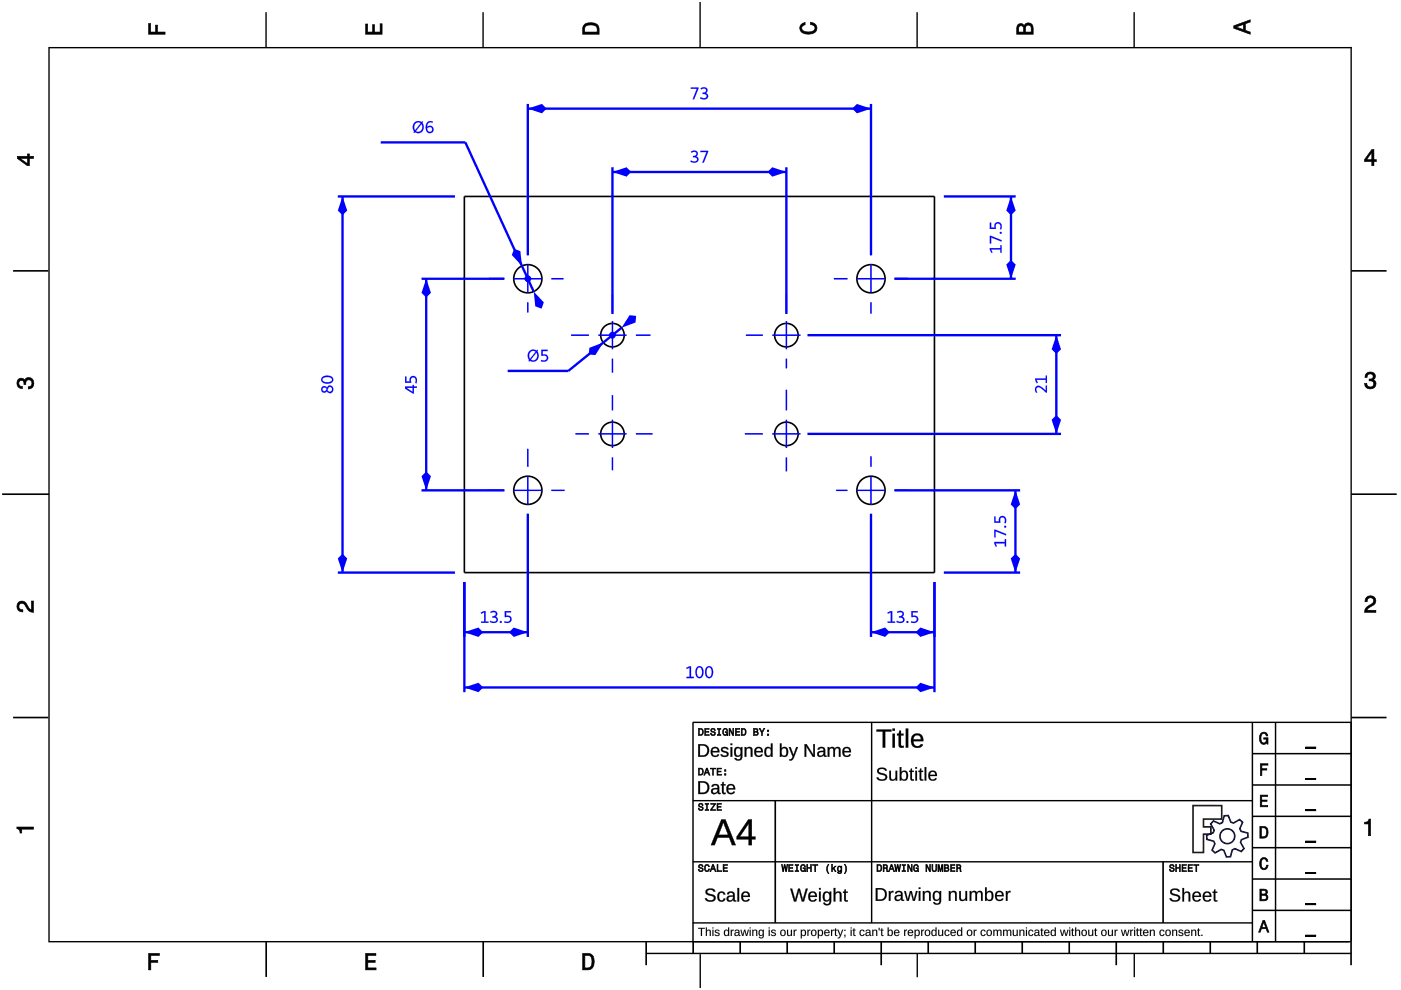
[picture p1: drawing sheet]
<svg xmlns="http://www.w3.org/2000/svg" width="297mm" height="210mm" viewBox="0 0 297 210" stroke-linecap="round" stroke-linejoin="round" font-family="sans-serif">
<path d="M10.4 10v189.5M10.4 10.1h276.1M56.4 2.6v7.5M102.4 2.6v7.5M148.4 .4v9.7M194.4 2.6v7.5M240.5 2.6v7.5M286.5 9.9v189.6M10.2 199.7h275.8M194.5 202.1v5.1M240.5 202.1v5.1" fill="none" stroke="#000" stroke-width=".29"/>
<path d="M137 202.2h149.5M148.5 202.3v7.2" fill="none" stroke="#000" stroke-width=".3"/>
<g fill="none" stroke="#000" stroke-width=".35">
<path d="M2.8 57.4h7.4M98.5 41.7h99.6v79.7h-99.6zM286.5 57.4h7.5M.5 104.8h9.9M2.8 152.1h7.4M286.5 152.1h7.5M56.4 199.7v7.4M102.4 199.7v7.4M137 199.7v4.9M147 199.7v2.5M156.9 199.7v2.5M166.9 199.7v2.5"/>
<path d="M176.9 199.7v2.5M186.8 199.7v4.9M196.8 199.7v2.5M206.8 199.7v2.5M216.7 199.7v2.5M226.7 199.7v2.5M236.7 199.7v4.9M246.6 199.7v2.5M256.6 199.7v2.5M266.6 199.7v2.5M276.5 199.7v2.5M286.5 199.7v4.9"/>
<circle cx="111.9" cy="59.1" r="2.99"/>
<circle cx="184.7" cy="59.1" r="2.99"/>
<circle cx="129.8" cy="71.1" r="2.49"/>
<circle cx="166.7" cy="71.1" r="2.49"/>
<circle cx="129.8" cy="92" r="2.49"/>
<circle cx="166.7" cy="92" r="2.49"/>
<circle cx="111.9" cy="104" r="2.99"/>
<circle cx="184.7" cy="104" r="2.99"/>
</g>
<path d="M286.5 104.8h9.6" fill="none" stroke="#000" stroke-width=".34"/>
<g fill="#000">
<path d="M31.5 5h.4v1.8h1.1v-1.5h.4v1.5h1.6v.5h-3.5z" fill-rule="evenodd"/>
<path d="M77.5 5.1h.4v1.7h1.1v-1.6h.4v1.6h1.2v-1.8h.4v2.3h-3.5z" fill-rule="evenodd"/>
<path d="M124 5.1a2.18 2.18 0 0 0-.5 2.2h3.5v-1.2a1.42 1.42 0 0 0-1.7-1.3zM124.3 5.5a2.13 2.13 0 0 1 2.2 .3l.1 1h-2.6v-1z" fill-rule="evenodd"/>
<path d="M169.9 5.2l.8-.4v.4a.7 .7 0 0 0-.7 .6 .7 .7 0 0 0 .3 .8 1.69 1.69 0 0 0 2.5-.6 .9 .9 0 0 0-1-.8v-.5a1.24 1.24 0 0 1 1.4 1.1 1.24 1.24 0 0 1-1 1.4 2.22 2.22 0 0 1-2.5-.7l-.2-.5z" fill-rule="evenodd"/>
<path d="M215.8 5.3l-.2 .7v1.3h3.5v-1.4a.98 .98 0 0 0-.8-1 .98 .98 0 0 0-1.1 .6 .83 .83 0 0 0-1.4-.2zM216.1 5.6a.54 .54 0 0 1 .6-.1 .54 .54 0 0 1 .3 .6v.7h-1zM217.6 5.5a.62 .62 0 0 1 .7-.1 .62 .62 0 0 1 .3 .6v.8h-1.2z" fill-rule="evenodd"/>
<path d="M261.6 5.5v.5l3.5 1.3v-.5l-1.1-.4v-1.4l1.1-.3v-.5zM262.1 5.7l1.5-.5v1.1z" fill-rule="evenodd"/>
<path d="M3.7 33.1v.5l2.1 1.5h.4v-1.5h.9v-.5h-.9v-.5h-.4v.5zM4.3 33.6h1.5v1.1z" fill-rule="evenodd"/>
<path d="M290.8 31.7l-1.5 2.1v.5h1.5v.8h.5v-.8h.5v-.4h-.5v-2.2zM290.8 32.3v1.6h-1.1z" fill-rule="evenodd"/>
<path d="M3.8 80.5a.85 .85 0 0 1 1.4 .1 1.05 1.05 0 0 1 1.3-.5 1.05 1.05 0 0 1 .7 1.2 1.1 1.1 0 0 1-1.2 1.2v-.5a.71 .71 0 0 0 .8-1 .71 .71 0 0 0-1.3 0v.5h-.4a.61 .61 0 0 0-.3-.8 .61 .61 0 0 0-.8 .3 .61 .61 0 0 0 .2 .8l.5 .1v.5a1.15 1.15 0 0 1-1.1-.7 1.15 1.15 0 0 1 .2-1.2z" fill-rule="evenodd"/>
<path d="M289.7 79.2a1.07 1.07 0 0 1 1.3-.2 1.07 1.07 0 0 1 .5 1.2l-.3 .3a1.05 1.05 0 0 1 .5 1.3 1.05 1.05 0 0 1-1.2 .7 1.1 1.1 0 0 1-1.2-1.2h.5a.71 .71 0 0 0 1 .7 .71 .71 0 0 0 0-1.2h-.5v-.4a.61 .61 0 0 0 .8-.3 .61 .61 0 0 0-.3-.8 .61 .61 0 0 0-.8 .2l-.2 .5h-.4z" fill-rule="evenodd"/>
<path d="M3.9 127.8a1.21 1.21 0 0 1 2 .7l.3 .5 .5 .3v-1.9h.4v2.4a1.8 1.8 0 0 1-1.7-1.4 .71 .71 0 0 0-.9-.5 .71 .71 0 0 0-.5 .9 .71 .71 0 0 0 .8 .5v.4a1.18 1.18 0 0 1-1.1-.6 1.18 1.18 0 0 1 .2-1.3z" fill-rule="evenodd"/>
<path d="M289.7 126.6a1.17 1.17 0 0 1 1.9 .3 1.17 1.17 0 0 1-.9 1.7l-.6 .4-.3 .4h1.9v.4h-2.4a1.8 1.8 0 0 1 1.4-1.7 .71 .71 0 0 0 .5-.9 .71 .71 0 0 0-.8-.5 .71 .71 0 0 0-.5 .9h-.5z" fill-rule="evenodd"/>
<path d="M3.6 175.3h3.5v.5h-2.5v.8h-.3a.77 .77 0 0 0-.7-.9z" fill-rule="evenodd"/>
<path d="M289.3 174.3a.77 .77 0 0 0 .9-.6h.4v3.5h-.5v-2.5h-.8z" fill-rule="evenodd"/>
</g>
<g fill="#000">
<path d="M31.5 5v2.3h3.5v-.5l-1.7 .1 .1-1.6h-.4v1.6h-1.1v-1.9zM31.4 4.9h.6l-.1 1.9h1.1l-.1-1.5h.6l-.1 1.5 1.7-.1v.6h-3.7z"/>
<path d="M77.5 5.1v2.2h3.5v-2.3h-.4l.1 1.9h-1.4v-1.7h-.3l.1 1.7h-1.2v-1.8zM77.5 5h.5l-.1 1.8h1.1l-.1-1.6h.6l-.1 1.6h1.2l-.1-1.8h.6v2.3h-3.6z"/>
<path d="M124 5.1l-.4 .7-.1 1.5h3.5l-.1-1.7-.3-.5-1.3-.3zM123.9 5.1l.6-.3 .8-.1 .7 .1 .6 .3 .4 .4 .1 1.8h-3.6v-1.5zM124.2 5.4l1.1-.2 1 .2 .3 .3 .1 1.2h-2.8l.1-1.2zM124.3 5.5l-.3 .3v1h2.6l-.1-1-.2-.3-1-.2z"/>
<path d="M169.9 5.2l-.4 .8 .2 .5 .3 .4 .6 .3h1.6l.6-.3 .3-.4 .1-.5-.1-.5-.7-.6-.6-.2v.5l.8 .2 .3 .6-.1 .3-.8 .5h-1.2l-.5-.2-.3-.3v-.6l.4-.4 .3-.1v-.4zM169.8 5.1l1-.4v.6l-.4 .1-.4 .3 .1 .6 .7 .4h1.2l.4-.1 .4-.6-.2-.5-.8-.3v-.6l.7 .2 .7 .7 .1 .5-.1 .5-.4 .5-.6 .2h-1.6l-.6-.2-.4-.5-.1-.5z"/>
<path d="M215.8 5.3l-.2 .7v1.3h3.5l-.1-1.8-.6-.6-.4-.1-.5 .2-.3 .6-.5-.6-.6 .1zM215.7 5.2l.3-.2h.7l.5 .5v-.3l.5-.4 .8 .1 .5 .6 .1 1.8h-3.6v-1.3zM216 5.6l.5-.2 .4 .2 .2 1.3h-1.2zM216.1 5.6l-.1 1.2h1l-.1-1.2-.4-.1zM217.5 5.5l.5-.2 .5 .1 .2 1.5h-1.3zM217.6 5.5l-.2 1.3h1.2l-.1-1.3-.5-.2z"/>
<path d="M261.6 5.5v.5l3.5 1.3v-.5l-1.1-.3v-1.5l1.1-.3v-.5zM261.5 5.4l3.6-1.3v.6l-1.1 .3v1.4l1.1 .4v.6l-3.6-1.4zM261.9 5.7l1.8-.6v1.3zM262.1 5.7l1.5 .6v-1.1l-1.5 .6z"/>
<path d="M3.7 33.1v.5l2.1 1.5h.4v-1.6l.9 .1v-.5l-.9 .1v-.6h-.4l.1 .6zM3.6 33.1h2.2v-.5h.5l-.1 .5h1v.6l-1-.1 .1 1.6h-.5l-2.2-1.6zM4.1 33.5h1.8v1.3zM4.3 33.5l1.5 1.2v-1.1l-1.5 .1z"/>
<path d="M290.8 31.7l-1.5 2.1v.5l1.6-.1-.1 .9h.5l-.1-.9 .6 .1v-.4h-.6l.1-2.2zM290.8 31.6h.6l-.1 2.3 .6-.1v.5h-.6l.1 .9h-.6v-.9h-1.5v-.5zM290.9 32.1v1.8h-1.3zM290.8 32.3h.1l-1.1 1.6-.1-.1 1.1 .1z"/>
<path d="M3.8 80.5l-.2 .8 .1 .4 .5 .6 .5 .1v-.5l-.6-.1-.2-.5 .2-.5 .4-.2 .5 .2 .1 .7h.4l-.1-.6 .4-.4h.6l.2 .2 .2 .2v.7l-.4 .4h-.4v.5l.5-.1 .6-.6v-1l-.6-.7h-.7l-.4 .3-.2 .3-.2-.4-.5-.1zM3.8 80.4l.7-.3 .5 .1 .2 .4 .1-.3 .5-.3 .8 .1 .6 .6v1.1l-.7 .7h-.6v-.5h.4l.4-.4-.1-.9-.8-.1-.3 .4v.6h-.5v-.8l-.5-.1-.4 .1-.1 .5 .2 .5 .6 .1v.6l-.6-.1-.6-.6-.1-.5z"/>
<path d="M289.7 79.2l-.3 .8h.4v-.3l.4-.4 .8 .1 .2 .7-.4 .3h-.5v.4l.8 .1 .2 .5-.2 .5-.2 .2h-.7l-.3-.2-.1-.6h-.5l.1 .5 .6 .6h1l.4-.2 .4-.8-.2-.6-.5-.3 .4-.3v-.8l-.5-.5h-.5zM289.7 79.1l.8-.3 .9 .3 .2 .3v.9l-.4 .2 .5 .3 .1 .6-.3 .8-.5 .3h-1l-.7-.7v-.6h.5l.2 .7 .5 .2 .6-.2 .2-.5-.2-.5-.6-.2-.3 .1v-.5h.6l.3-.2-.1-.7-.8-.1-.3 .4v.4h-.6l.1-.6z"/>
<path d="M3.9 127.8l-.3 .8 .3 .8 .9 .3v-.4l-.6-.1-.3-.6 .2-.5 .5-.3 .7 .4 .9 1.4 .9 .2v-2.4h-.4v2l-.5-.3-.9-1.5-.7-.2zM3.8 127.7l.8-.3 .7 .2 .9 1.4 .5 .3-.1-1.9h.6v2.5l-1.1-.3-.9-1.4-.6-.3-.4 .2-.2 .5 .2 .5 .7 .1v.6l-.6-.1-.4-.2-.4-.9z"/>
<path d="M289.7 126.6l-.3 1h.5l.1-.7 .5-.2 .6 .2 .2 .4-.3 .7-1.4 .9-.3 .9h2.4v-.4l-2 .1 .4-.6 1.2-.7 .4-.8-.1-.5-.6-.5h-.9zM289.7 126.6l.9-.4 .8 .4 .3 .3 .1 .5-.2 .6-1.5 1-.3 .4 2-.1v.6h-2.5l.2-1 1.4-1 .3-.6-.2-.4-.5-.2-.5 .2-.1 .7h-.6l.1-.6z"/>
<path d="M3.6 175.3v.4l.5 .2 .2 .7h.3l-.1-.9 2.6 .1v-.5zM3.5 175.3h3.7v.6l-2.6-.1 .1 .9h-.5l-.1-.7-.6-.3z"/>
<path d="M289.3 174.3v.4l.9-.1-.1 2.6h.5v-3.5h-.4l-.2 .5zM289.3 174.3l.7-.1 .2-.6h.5v3.6h-.6v-2.5l-.8 .1z"/>
</g>
<path d="M71.6 41.7h24.9M72.6 41.7v79.7M71.6 121.4h24.9" fill="none" stroke="#00f" stroke-width=".5"/>
<g fill="#00f">
<path d="M72.6 117.4l1 1-1 3-1-3z"/>
<path d="M72.6 41.7l1 2.9-1 1-1-1z"/>
<path d="M68.4 82.6a.45 .45 0 0 1 .9 0 .45 .45 0 0 1-.9 0zM68.3 82.1a.68 .68 0 0 0 0 1 .68 .68 0 0 0 1-.1 .75 .75 0 0 0 1.1 .2 .75 .75 0 0 0 .1-1.1 .75 .75 0 0 0-1-.1l-.2 .2a.67 .67 0 0 0-1-.1zM69.7 82.1a.49 .49 0 0 1 .7 .5 .49 .49 0 0 1-.8 .4 .63 .63 0 0 1 .1-.9zM68.3 79.9a.82 .82 0 0 0-.1 .9 .82 .82 0 0 0 .8 .5l.4 .1a.91 .91 0 0 0 1-.4 .91 .91 0 0 0 0-1.1l-1-.3zM68.4 80.2l1-.3a.7 .7 0 0 1 .9 .9l-.9 .3a.7 .7 0 0 1-1-.9z"/>
<path d="M68.4 82.6a.45 .45 0 0 1 .9 0 .45 .45 0 0 1-.9 0zM68.4 82.5a.42 .42 0 0 0 .8 0 .42 .42 0 0 0-.8 0zM68.3 82.1a.67 .67 0 0 0 0 1 .67 .67 0 0 0 1-.2 .73 .73 0 0 0 1 .3 .73 .73 0 0 0 .2-1.1 .73 .73 0 0 0-1-.1l-.2 .2a.65 .65 0 0 0-1-.1zM68.2 82.1a.66 .66 0 0 1 1.1 .1 .73 .73 0 0 1 1.1-.4 .73 .73 0 0 1 .2 1.1 .71 .71 0 0 1-.6 .5 .71 .71 0 0 1-.7-.4 .68 .68 0 0 1-.9 .2 .68 .68 0 0 1-.3-.9zM69.7 82.1a.51 .51 0 0 1 .7 .5 .51 .51 0 0 1-.8 .4l-.2-.3zM69.4 82.6a.5 .5 0 0 0 1 0 .5 .5 0 0 0-1 0zM68.4 79.9a.8 .8 0 0 0-.2 .9 .8 .8 0 0 0 .8 .5h.4a.9 .9 0 0 0 1-.3 .9 .9 0 0 0 0-1.1l-1-.2zM68.3 79.9l1.1-.3a.93 .93 0 0 1 1 .4 .93 .93 0 0 1 0 1.1 1.49 1.49 0 0 1-2.3-.6zM68.4 80.2l1-.3a.72 .72 0 0 1 .9 .9l-.9 .3a.72 .72 0 0 1-1-.9zM68.5 80.2l-.1 .3a1.21 1.21 0 0 0 2 0 1.26 1.26 0 0 0-1.9-.3z"/>
</g>
<path d="M98.5 123.4v23.4M198.1 123.4v23.4M98.5 145.8h99.6" fill="none" stroke="#00f" stroke-width=".5"/>
<g fill="#00f">
<path d="M195.1 144.8l3 1-3 1-1-1z"/>
<path d="M98.5 145.8l2.9-1 1 1-1 1z"/>
<path d="M145.5 141.6l.1 .2 .6-.3v2h-.7v.3h1.6v-.3h-.6v-2.2zM147.7 141.5a1.47 1.47 0 0 0 .6 2.3 1.35 1.35 0 0 0 .7-2 .75 .75 0 0 0-1.3-.3zM148 141.6l.3-.1a1.22 1.22 0 0 1 0 2 1.28 1.28 0 0 1-.3-1.9zM149.8 141.5a1.47 1.47 0 0 0 .6 2.3 1.35 1.35 0 0 0 .7-2 .75 .75 0 0 0-1.3-.3zM150.1 141.6l.2-.1a1.22 1.22 0 0 1 0 2 1.28 1.28 0 0 1-.2-1.9z"/>
<path d="M145.5 141.6l.1 .2 .6-.3v2h-.7v.3h1.6v-.3h-.6v-2.2zM145.5 141.6l.7-.3h.3v2.2h.6v.3h-1.6v-.3h.7v-1.9l-.6 .3zM147.8 141.5a1.45 1.45 0 0 0 .5 2.3 1.34 1.34 0 0 0 .7-2 .73 .73 0 0 0-1.2-.3zM147.7 141.5a.82 .82 0 0 1 1-.2 .82 .82 0 0 1 .4 .8l.1 .4a.93 .93 0 0 1-.4 1.1 .93 .93 0 0 1-1.1 0l-.3-1.1zM148 141.6l.3-.1a1.23 1.23 0 0 1 0 2.1 1.29 1.29 0 0 1-.3-2zM148 141.6l-.2 .9a.69 .69 0 0 0 .8 .9l.2-.9a.69 .69 0 0 0-.8-.9zM149.8 141.5a1.45 1.45 0 0 0 .6 2.3 1.34 1.34 0 0 0 .7-2 .73 .73 0 0 0-1.3-.3zM149.8 141.5a.82 .82 0 0 1 .9-.2 .82 .82 0 0 1 .5 .8v.4a.93 .93 0 0 1-.3 1.1 .93 .93 0 0 1-1.1 0l-.3-1.1zM150.1 141.6l.2-.1a1.23 1.23 0 0 1 0 2.1 1.29 1.29 0 0 1-.2-2zM150.1 141.6l-.3 .9a.69 .69 0 0 0 .8 .9l.3-.9a.69 .69 0 0 0-.8-.9z"/>
</g>
<g fill="#000">
<path d="M111.9 59.1v3zM111.9 64.1v2.2z"/>
<path d="M111.9 59.1h3zM116.9 59.1h2.6z"/>
<path d="M111.9 56.1v3zM111.9 51v3.1z"/>
<path d="M108.9 59.1h3zM103.8 59.1h3.1z"/>
<path d="M184.7 59.1v3zM184.7 64.1v2.4z"/>
<path d="M184.7 59.1h3zM189.6 59.1h2.9z"/>
<path d="M184.7 56.1v3zM184.7 50.8v3.3z"/>
<path d="M181.7 59.1h3zM176.8 59.1h2.9z"/>
<path d="M129.8 71.1v3zM129.8 76v3z"/>
<path d="M129.8 71.1h3zM134.8 71.1h3.1z"/>
<path d="M129.8 68.1v3zM129.8 62.4v3.7z"/>
<path d="M126.9 71.1h2.9zM121.1 71.1h3.8z"/>
<path d="M166.7 71.1v3zM166.7 76v2.1z"/>
<path d="M166.7 71.1h3zM171.7 71.1h2.6z"/>
<path d="M166.7 68.1v3zM166.7 62.4v3.7z"/>
<path d="M163.7 71.1h3zM158.2 71.1h3.5z"/>
<path d="M129.8 92v3zM129.8 97v2.7z"/>
<path d="M129.8 92h3zM134.8 92h3.6z"/>
<path d="M129.8 89v3zM129.8 83.8v3.2z"/>
<path d="M126.9 92h2.9zM122 92h2.9z"/>
<path d="M166.7 92v3zM166.7 97v2.9z"/>
<path d="M166.7 92h3zM171.7 92h2.8z"/>
<path d="M166.7 89v3zM166.7 82.6v4.4z"/>
<path d="M163.7 92h3zM157.9 92h3.8z"/>
<path d="M111.9 104v2.9zM111.9 108.9v2.2z"/>
<path d="M111.9 104h3zM116.9 104h2.8z"/>
<path d="M111.9 101v3zM111.9 95.2v3.8z"/>
<path d="M108.9 104h3zM103.3 104h3.6z"/>
<path d="M184.7 104v2.9zM184.7 108.9v2.9z"/>
<path d="M184.7 104h3zM189.6 104h2.9z"/>
<path d="M184.7 101v3zM184.7 96.8v2.2z"/>
<path d="M181.7 104h3zM177.3 104h2.4z"/>
</g>
<g fill="none" stroke="#00f" stroke-width=".32">
<path d="M103.8 59.1h3.1M108.9 59.1h6M111.9 51v3.1M111.9 56.1v6M116.9 59.1h2.6M176.8 59.1h2.9M181.7 59.1h6M184.7 50.8v3.3M184.7 56.1v6M189.6 59.1h2.9M111.9 64.1v2.2M121.1 71.1h3.8"/>
<path d="M126.9 71.1h5.9M129.8 62.4v3.7M129.8 68.1v6M129.8 76v3M134.8 71.1h3.1M158.2 71.1h3.5M163.7 71.1h6M166.7 62.4v3.7M166.7 68.1v6M166.7 76v2.1M171.7 71.1h2.6M184.7 64.1v2.4"/>
<path d="M111.9 95.2v3.8M122 92h2.9M126.9 92h5.9M129.8 83.8v3.2M129.8 89v6M129.8 97v2.7M134.8 92h3.6M157.9 92h3.8M163.7 92h6M166.7 82.6v4.4M166.7 89v6M166.7 97v2.9"/>
<path d="M171.7 92h2.8M184.7 96.8v2.2M103.3 104h3.6M108.9 104h6M111.9 101v5.9M111.9 108.9v2.2M116.9 104h2.8M177.3 104h2.4M181.7 104h6M184.7 101v5.9M184.7 108.9v2.9M189.6 104h2.9"/>
</g>
<path d="M89.4 59.1h17.5M90.4 59.1v44.9M89.4 104h17.5" fill="none" stroke="#00f" stroke-width=".5"/>
<g fill="#00f">
<path d="M90.4 100l1 1-1 3-1-3z"/>
<path d="M90.4 59.1l1 3-1 1-1-1z"/>
<path d="M85.9 81.9v.5l1.6 1h.2v-1.2h.7v-.3h-.7v-.3h-.2v.3zM86.2 82.2h1.3v.9zM85.9 79.8v1.4l1.3-.1a.61 .61 0 0 1 0-.8 .61 .61 0 0 1 .8-.1l.1 .4-.1 .6 .3 .1a.93 .93 0 0 0-.1-1.2 .93 .93 0 0 0-1.2-.2l-.1 1h-.7v-1.1z"/>
<path d="M85.9 81.9v.5l1.6 1h.2v-1.2h.7v-.3l-.7 .1v-.4h-.2v.4zM85.9 81.9h1.6v-.3h.3l-.1 .3h.7v.4l-.7-.1 .1 1.3h-.3l-1.6-1.1zM86.1 82.2h1.4v.9zM86.2 82.2l1.3 .9v-.9zM85.9 79.8v1.4l1.3-.1a.61 .61 0 0 1 0-.8 .61 .61 0 0 1 .8-.1l.2 .4-.2 .6 .3 .1a.91 .91 0 0 0-.1-1.2 .91 .91 0 0 0-1.1-.2l-.2 1h-.8l.1-1.1zM85.9 79.8h.3v1.1h.7a.84 .84 0 0 1 .7-1.2 .84 .84 0 0 1 .8 1.1l-.1 .5-.3-.1a.65 .65 0 0 0 .1-.9 .65 .65 0 0 0-.9-.1v.9l-1.3 .1z"/>
</g>
<path d="M111.9 22v32.1M111.9 23h72.8M184.7 22v32.1" fill="none" stroke="#00f" stroke-width=".5"/>
<g fill="#00f">
<path d="M181.7 22l3 1-3 1-1-1z"/>
<path d="M111.9 23l3-1 1 1-1 1z"/>
<path d="M146.5 18.6v.2h1.2l-.8 2.2h.3l.9-2.4zM148.5 18.7l.2 .2 .3-.1a.45 .45 0 0 1 .6 .1 .45 .45 0 0 1 .1 .5l-.7 .3v.2a.58 .58 0 0 1 .6 .1 .58 .58 0 0 1 .2 .6l-.6 .2-.7-.2-.1 .3a.95 .95 0 0 0 1.1 .2 .95 .95 0 0 0 .6-1l-.5-.4a.69 .69 0 0 0 .3-.9 .69 .69 0 0 0-.9-.3z"/>
<path d="M146.5 18.6v.2h1.3l-.9 2.2h.3l.9-2.4zM146.4 18.5h1.7l-.9 2.6h-.4l.9-2.3h-1.3zM148.5 18.7l.2 .2 .3-.1a.47 .47 0 0 1 .6 0 .47 .47 0 0 1 .1 .6l-.7 .3v.2a.6 .6 0 0 1 .6 .1 .6 .6 0 0 1 .2 .6l-.6 .2-.7-.2-.1 .2a.94 .94 0 0 0 1.1 .3 .94 .94 0 0 0 .6-1l-.5-.4a.67 .67 0 0 0 .3-.9 .67 .67 0 0 0-.9-.2zM148.5 18.7a.8 .8 0 0 1 1.1-.1 .8 .8 0 0 1 .2 1l-.2 .1a.7 .7 0 0 1 .5 .9 .7 .7 0 0 1-.8 .5l-.9-.2 .1-.3 .5 .2h.6l.2-.4a.65 .65 0 0 0-.8-.5v-.3a.57 .57 0 0 0 .7-.4 .62 .62 0 0 0-1.1-.2z"/>
</g>
<path d="M129.8 35.5v31.1M129.8 36.5h36.9M166.7 35.5v31.1" fill="none" stroke="#00f" stroke-width=".5"/>
<g fill="#00f">
<path d="M163.7 35.5l3 1-3 1-1-1z"/>
<path d="M129.8 36.5l3-1 1 1-1 1z"/>
<path d="M146.5 32.1l.1 .3 .4-.2a.45 .45 0 0 1 .5 .1 .45 .45 0 0 1 .1 .5l-.7 .3v.2a.58 .58 0 0 1 .7 .1 .58 .58 0 0 1 .1 .6l-.5 .2-.7-.2-.1 .3a.95 .95 0 0 0 1.1 .2 .95 .95 0 0 0 .5-1l-.4-.3a.69 .69 0 0 0 .3-1 .69 .69 0 0 0-1-.2zM148.5 32v.2h1.3l-.9 2.3h.3l.9-2.5z"/>
<path d="M146.5 32.1l.1 .3 .4-.2a.47 .47 0 0 1 .5 .1 .47 .47 0 0 1 .1 .5l-.7 .3v.2a.6 .6 0 0 1 .7 .1 .6 .6 0 0 1 .1 .7l-.5 .2-.7-.3-.1 .3a.94 .94 0 0 0 1.1 .2 .94 .94 0 0 0 .5-1l-.4-.3a.67 .67 0 0 0 .3-.9 .67 .67 0 0 0-1-.3zM146.5 32.1a.8 .8 0 0 1 1.1-.1 .8 .8 0 0 1 .2 1l-.2 .2a.7 .7 0 0 1 .5 .8 .7 .7 0 0 1-.9 .5l-.8-.2 .1-.3 .4 .2h.6l.3-.4a.65 .65 0 0 0-.9-.4v-.3a.57 .57 0 0 0 .7-.5 .62 .62 0 0 0-1-.2zM148.5 32v.2h1.3l-.9 2.3h.3l.9-2.5zM148.5 32h1.6l-.9 2.5h-.3l.9-2.3-1.3 .1z"/>
</g>
<path d="M189.6 59.1h25.7M200.1 41.7h15.2M214.3 41.7v17.4" fill="none" stroke="#00f" stroke-width=".5"/>
<g fill="#00f">
<path d="M214.3 41.7l1 2.9-1 1-.9-1z"/>
<path d="M214.3 55.1l1 1-1 3-.9-3z"/>
<path d="M209.9 52.6l.3 1 .2-.1-.3-.6h2v.7h.3v-1.6h-.3v.6zM209.9 50v1.6h.2v-1.3l2.3 .9v-.3zM212 49.4a.22 .22 0 0 0 .4 0 .22 .22 0 0 0-.4 0zM209.9 47.2v1.3h1.3a.61 .61 0 0 1 0-.8 .61 .61 0 0 1 .8-.1l.1 .4-.1 .6h.3a.93 .93 0 0 0-.1-1.1 .93 .93 0 0 0-1.2-.2l-.1 .9h-.8v-1z"/>
<path d="M209.9 52.6l.3 1 .2-.1-.3-.6h2v.7h.3v-1.6h-.3v.6zM209.8 52.6h2.3v-.6h.3v1.6h-.3v-.7h-2l.4 .6-.3 .1-.4-.7zM209.9 50v1.6h.2v-1.3l2.3 .9v-.3zM209.8 50l2.6 .9v.3l-2.3-.9v1.3h-.3zM212 49.4a.2 .2 0 0 0 .4 0 .2 .2 0 0 0-.4 0zM211.9 49.4a.25 .25 0 0 1 .5 0 .25 .25 0 0 1-.5 0zM209.9 47.2v1.3h1.3a.61 .61 0 0 1 0-.9 .61 .61 0 0 1 .8 0l.1 .4-.1 .6h.3a.91 .91 0 0 0-.1-1.1 .91 .91 0 0 0-1.2-.2l-.1 1h-.8v-1.1zM209.8 47.2h.4l-.1 1h.8a.84 .84 0 0 1 .7-1.2 .84 .84 0 0 1 .8 1.2l-.1 .5-.3-.1a.65 .65 0 0 0 0-.9 .65 .65 0 0 0-.8-.1v.9l-1.4 .1z"/>
</g>
<path d="M189.6 104h26.7M215.3 104v17.4M200.1 121.4h16.2" fill="none" stroke="#00f" stroke-width=".5"/>
<g fill="#00f">
<path d="M215.3 117.4l1 1-1 3-1-3z"/>
<path d="M215.3 104l1 2.9-1 1-1-1z"/>
<path d="M210.8 114.9l.3 1 .3-.1-.3-.6h1.9v.7h.3v-1.6h-.3v.6zM210.8 112.3v1.6h.3v-1.2l2.2 .8v-.3zM212.9 111.7a.22 .22 0 0 0 .4 0 .22 .22 0 0 0-.4 0zM210.8 109.5v1.3h1.3a.61 .61 0 0 1 0-.8 .61 .61 0 0 1 .9-.1l.1 .4-.1 .6 .2 .1a.93 .93 0 0 0-.1-1.2 .93 .93 0 0 0-1.1-.2l-.2 .9h-.7v-1z"/>
<path d="M210.8 114.9l.3 1 .3-.1-.4-.6h2.1l-.1 .7h.3v-1.6h-.3l.1 .6zM210.8 114.9h2.2v-.6h.3v1.6h-.3v-.7h-1.9l.3 .6-.3 .1-.3-.6zM210.8 112.3v1.6h.3v-1.3l2.2 .9v-.3zM210.8 112.3l2.5 .9v.3l-2.2-.8v1.3h-.3zM212.9 111.7a.2 .2 0 0 0 .4 0 .2 .2 0 0 0-.4 0zM212.9 111.7a.25 .25 0 0 1 .5 0 .25 .25 0 0 1-.5 0zM210.8 109.5v1.3h1.3a.61 .61 0 0 1 0-.9 .61 .61 0 0 1 .9 0l.1 .4-.1 .6h.2a.91 .91 0 0 0-.1-1.1 .91 .91 0 0 0-1.1-.2l-.2 1h-.7v-1.1zM210.8 109.5h.3v1h.7a.84 .84 0 0 1 .8-1.1 .84 .84 0 0 1 .7 1.1l-.1 .5-.3-.1a.65 .65 0 0 0 .1-.9 .65 .65 0 0 0-.9-.1v.9l-1.3 .1z"/>
</g>
<path d="M171.2 71.1h53.8M224 71.1v20.9M171.2 92h53.8" fill="none" stroke="#00f" stroke-width=".5"/>
<g fill="#00f">
<path d="M224 88l1 1-1 3-1-3z"/>
<path d="M224 71.1l1 3-1 .9-1-.9z"/>
<path d="M219.6 82l-.1 .8 .2 .5 .2-.1a.58 .58 0 0 1-.2-.9 .58 .58 0 0 1 .9-.1l1.2 1h.2v-1.4h-.3v1l-1.1-.9a.76 .76 0 0 0-1 .1zM219.5 80.2l.3 1h.2l-.3-.7h2v.7h.3v-1.6h-.3v.6z"/>
<path d="M219.6 82l-.1 .8 .2 .5 .2-.1a.59 .59 0 0 1-.1-.9 .59 .59 0 0 1 .8-.1l1.2 1h.2v-1.4h-.3v1.1l-1.1-1a.75 .75 0 0 0-1 .1zM219.6 82a1.1 1.1 0 0 1 1.6 .4l.5 .4v-1.1h.3v1.6h-.2l-.9-.8a.72 .72 0 0 0-1.1-.2l-.1 .5 .2 .4-.2 .1-.3-.7zM219.5 80.2l.3 1h.2l-.3-.7h2v.7h.3v-1.6h-.3v.7zM219.5 80.2h2.2v-.6h.3v1.6h-.3v-.7h-1.9l.3 .7-.3 .1-.3-.7z"/>
</g>
<path d="M111.9 108.9v26.1M98.5 123.4v11.6M98.5 134h13.4" fill="none" stroke="#00f" stroke-width=".5"/>
<g fill="#00f">
<path d="M98.5 134l2.9-.9 1 .9-1 1z"/>
<path d="M108.9 133.1l3 .9-3 1-1-1z"/>
<path d="M101.9 129.9l.1 .2 .7-.3v2h-.7v.3h1.6v-.3h-.6v-2.2zM104 129.7l.1 .3 .4-.2a.45 .45 0 0 1 .5 .1 .45 .45 0 0 1 .1 .5l-.7 .3v.2a.58 .58 0 0 1 .6 .1 .58 .58 0 0 1 .2 .6l-.5 .2-.7-.2-.1 .3a.95 .95 0 0 0 1.1 .2 .95 .95 0 0 0 .5-1l-.4-.3a.69 .69 0 0 0 .2-1 .69 .69 0 0 0-.9-.3zM106 131.9a.22 .22 0 0 0 .4 0 .22 .22 0 0 0-.4 0zM107 129.6l.1 1.3a.61 .61 0 0 1 .8 0 .61 .61 0 0 1 .1 .8l-.4 .1-.6-.1-.1 .3a.93 .93 0 0 0 1.2-.1 .93 .93 0 0 0 .1-1.2l-.9-.1v-.8h1v-.2z"/>
<path d="M101.9 129.9l.1 .2 .7-.3v2h-.7v.3h1.6v-.3h-.7l.1-2.2zM101.9 129.9l.7-.4h.4v2.3h.6v.3h-1.6v-.3h.7v-2l-.7 .3zM104 129.7l.1 .3 .3-.2a.47 .47 0 0 1 .6 .1 .47 .47 0 0 1 .1 .5l-.7 .3v.2a.6 .6 0 0 1 .6 .1 .6 .6 0 0 1 .2 .6l-.5 .2-.7-.2-.1 .3a.94 .94 0 0 0 1.1 .2 .94 .94 0 0 0 .5-1l-.5-.3a.67 .67 0 0 0 .3-1 .67 .67 0 0 0-.9-.2zM103.9 129.7a.8 .8 0 0 1 1.1-.1 .8 .8 0 0 1 .3 1l-.2 .2a.7 .7 0 0 1 .5 .8 .7 .7 0 0 1-.9 .5l-.9-.2 .2-.3 .4 .2h.6l.2-.4a.65 .65 0 0 0-.8-.4v-.3a.57 .57 0 0 0 .7-.5 .62 .62 0 0 0-1-.2zM106 131.9a.2 .2 0 0 0 .4 0 .2 .2 0 0 0-.4 0zM106 131.9a.23 .23 0 0 1 .4 0 .23 .23 0 0 1-.4 0zM107 129.6l.1 1.3a.61 .61 0 0 1 .8 0 .61 .61 0 0 1 .1 .8l-.4 .1-.6-.1-.1 .3a.91 .91 0 0 0 1.2-.1 .91 .91 0 0 0 .1-1.2l-.9-.1v-.8h1v-.2zM107 129.5h1.4v.4l-1.1-.1v.8a.84 .84 0 0 1 1.2 .7 .84 .84 0 0 1-1.2 .8l-.4-.1 .1-.3a.65 .65 0 0 0 .8 0 .65 .65 0 0 0 .2-.8h-.9z"/>
</g>
<path d="M184.7 108.9v26.1M184.7 134h13.4M198.1 123.4v11.6" fill="none" stroke="#00f" stroke-width=".5"/>
<g fill="#00f">
<path d="M195.1 133.1l3 .9-3 1-1-1z"/>
<path d="M184.7 134l3-.9 1 .9-1 1z"/>
<path d="M188.2 129.9l.1 .2 .6-.3v2h-.7v.3h1.6v-.3h-.6v-2.2zM190.2 129.7l.1 .3 .4-.2a.45 .45 0 0 1 .5 .1 .45 .45 0 0 1 .1 .5l-.7 .3v.2a.58 .58 0 0 1 .6 .1 .58 .58 0 0 1 .2 .6l-.5 .2-.7-.2-.1 .3a.95 .95 0 0 0 1.1 .2 .95 .95 0 0 0 .5-1l-.4-.3a.69 .69 0 0 0 .3-1 .69 .69 0 0 0-1-.3zM192.2 131.9a.22 .22 0 0 0 .4 0 .22 .22 0 0 0-.4 0zM193.2 129.6l.1 1.3a.61 .61 0 0 1 .8 0 .61 .61 0 0 1 .1 .8l-.4 .1-.6-.1-.1 .3a.93 .93 0 0 0 1.2-.1 .93 .93 0 0 0 .2-1.2l-1-.1v-.8h1.1v-.2z"/>
<path d="M188.2 129.9l.1 .2 .6-.3v2h-.7v.3h1.6v-.3h-.7l.1-2.2zM188.1 129.9l.7-.4h.4v2.3h.6v.3h-1.6v-.3h.7v-2l-.7 .3zM190.2 129.7l.1 .3 .4-.2a.47 .47 0 0 1 .5 .1 .47 .47 0 0 1 .1 .5l-.7 .3v.2a.6 .6 0 0 1 .6 .1 .6 .6 0 0 1 .2 .6l-.5 .2-.7-.2-.1 .3a.94 .94 0 0 0 1.1 .2 .94 .94 0 0 0 .5-1l-.5-.3a.67 .67 0 0 0 .3-1 .67 .67 0 0 0-.9-.2zM190.2 129.7a.8 .8 0 0 1 1-.1 .8 .8 0 0 1 .3 1l-.2 .2a.7 .7 0 0 1 .5 .8 .7 .7 0 0 1-.9 .5l-.9-.2 .2-.3 .4 .2h.6l.3-.4a.65 .65 0 0 0-.9-.4v-.3a.57 .57 0 0 0 .7-.5 .62 .62 0 0 0-1-.2zM192.2 131.9a.2 .2 0 0 0 .4 0 .2 .2 0 0 0-.4 0zM192.2 131.9a.23 .23 0 0 1 .4 0 .23 .23 0 0 1-.4 0zM193.2 129.6l.1 1.3a.61 .61 0 0 1 .8 0 .61 .61 0 0 1 .1 .8l-.4 .1-.6-.1-.1 .3a.91 .91 0 0 0 1.2-.1 .91 .91 0 0 0 .1-1.2l-.9-.1v-.8h1.1v-.2zM193.2 129.5h1.4v.4l-1.1-.1v.8a.84 .84 0 0 1 1.2 .7 .84 .84 0 0 1-1.2 .8l-.4-.1 .1-.3a.65 .65 0 0 0 .8 0 .65 .65 0 0 0 .2-.8h-.9z"/>
<path d="M111.2 59.1a.75 .75 0 0 1 1.5 0 .75 .75 0 0 1-1.5 0zM111.7 59.1a.23 .23 0 0 0 .4 0 .23 .23 0 0 0-.4 0z"/>
</g>
<circle cx="111.9" cy="59.1" r=".25" fill="#00f"/>
<path d="M98.7 30.2l14.5 31.6" fill="none" stroke="#00f" stroke-width=".5"/>
<g fill="#00f">
<path d="M109 52.8l1.3 .4 .4 3.2-2.2-2.3z"/>
<path d="M113.2 61.8l2.1 2.3-.5 1.3-1.3-.4z"/>
</g>
<path d="M80.7 30.2h18" fill="none" stroke="#00f" stroke-width=".5"/>
<g fill="#00f">
<path d="M88 25.9a1.45 1.45 0 0 0-.2 2l-.1 .2 .2 .1 .1-.2a1.26 1.26 0 0 0 1.7-.3 1.26 1.26 0 0 0-.2-1.6l.2-.2-.2-.2-.1 .2-.2-.1a1.19 1.19 0 0 0-1.2 .1zM89.4 26.3a.97 .97 0 0 1 0 1.3 .97 .97 0 0 1-1.2 .2zM88.1 26.2a.8 .8 0 0 1 1.1-.1l-1.2 1.5-.1-.2a1.22 1.22 0 0 1 .2-1.2zM90.6 25.9a1.43 1.43 0 0 0 .5 2.3 .8 .8 0 0 0 .8-1.1 .8 .8 0 0 0-1.4-.2 .75 .75 0 0 1 .3-.8 .75 .75 0 0 1 .8-.1l.2-.2-.2-.1a.97 .97 0 0 0-1 .2zM90.5 27.4a.56 .56 0 0 1 1.1 0 .56 .56 0 0 1-1.1 0z"/>
<path d="M88 25.9a1.47 1.47 0 0 0-.2 2l-.1 .2 .2 .1 .1-.2a1.26 1.26 0 0 0 1.6-.3 1.26 1.26 0 0 0-.1-1.7l.2-.1-.2-.2-.1 .2-.2-.1a1.18 1.18 0 0 0-1.2 .1zM87.9 25.9a1.13 1.13 0 0 1 1.5 0l.1-.2 .2 .2-.1 .1a1.28 1.28 0 0 1 0 1.7 1.28 1.28 0 0 1-1.6 .3l-.1 .2-.3-.1 .2-.2-.3-.7a1.43 1.43 0 0 1 .4-1.3zM89.4 26.3a.98 .98 0 0 1 0 1.3 .98 .98 0 0 1-1.3 .2zM89.3 26.3l-1.1 1.5a.95 .95 0 0 0 1.2-.2 .95 .95 0 0 0-.1-1.3zM88 26.2a.78 .78 0 0 1 1.2-.1l-1.2 1.6-.1-.3a1.23 1.23 0 0 1 .1-1.2zM88.1 26.2a1.25 1.25 0 0 0-.1 1.4l1.2-1.5-.2-.1a.79 .79 0 0 0-.9 .2zM90.6 25.9a1.41 1.41 0 0 0 .5 2.3 .78 .78 0 0 0 .7-1.1 .78 .78 0 0 0-1.3-.2 .77 .77 0 0 1 .3-.8 .77 .77 0 0 1 .9-.1l.1-.2-.6-.1zM90.6 25.9a.96 .96 0 0 1 1.2-.1l-.1 .3a.74 .74 0 0 0-.9 0 .74 .74 0 0 0-.2 .8h-.1a.82 .82 0 0 1 1.3 .1 .82 .82 0 0 1-.3 1.2 .82 .82 0 0 1-1.1-.5l-.1-.3a1.8 1.8 0 0 1 .3-1.5zM90.5 27.4a.58 .58 0 0 1 1.1 0 .58 .58 0 0 1-1.1 0zM90.5 27.2h.1a.55 .55 0 0 0 .3 .7 .55 .55 0 0 0 .7-.4v-.3a.65 .65 0 0 0-1 0z"/>
<path d="M129.1 71.1a.75 .75 0 0 1 1.5 0 .75 .75 0 0 1-1.5 0zM129.6 71.1a.25 .25 0 0 0 .5 0 .25 .25 0 0 0-.5 0z"/>
</g>
<circle cx="129.8" cy="71.1" r=".25" fill="#00f"/>
<path d="M131.8 69.5l-11.3 9.1" fill="none" stroke="#00f" stroke-width=".5"/>
<g fill="#00f">
<path d="M125 73.7l2.9-1.1-1.7 2.7-1.4-.2z"/>
<path d="M133.5 66.8l1.4 .2-.2 1.4-2.9 1.1z"/>
</g>
<path d="M107.6 78.6h12.9" fill="none" stroke="#00f" stroke-width=".5"/>
<g fill="#00f">
<path d="M112.3 74.4a1.45 1.45 0 0 0-.1 1.9l-.2 .2 .2 .2 .2-.2a1.26 1.26 0 0 0 1.6-.3 1.26 1.26 0 0 0-.1-1.7l.2-.2-.2-.1-.1 .1-.3-.1a1.19 1.19 0 0 0-1.2 .2zM113.7 74.8a.97 .97 0 0 1 .1 1.2 .97 .97 0 0 1-1.3 .3zM112.4 74.7a.8 .8 0 0 1 1.2-.1l-1.2 1.5-.1-.2a1.22 1.22 0 0 1 .1-1.2zM114.8 74.2v1.3a.61 .61 0 0 1 .9 0 .61 .61 0 0 1 0 .8l-.4 .1-.5-.1-.1 .3a.93 .93 0 0 0 1.1-.1 .93 .93 0 0 0 .2-1.2l-.9-.1v-.8h1v-.2z"/>
<path d="M112.3 74.4a1.47 1.47 0 0 0-.1 1.9l-.2 .2 .2 .2 .2-.2a1.26 1.26 0 0 0 1.6-.3 1.26 1.26 0 0 0-.1-1.7l.2-.2-.2-.1-.1 .2-.3-.2a1.18 1.18 0 0 0-1.2 .2zM112.3 74.4a1.13 1.13 0 0 1 1.5-.1l.1-.2 .2 .2-.2 .2a1.28 1.28 0 0 1 .1 1.7 1.28 1.28 0 0 1-1.6 .3l-.2 .2-.2-.2 .2-.2-.3-.6a1.43 1.43 0 0 1 .4-1.3zM113.7 74.7a.98 .98 0 0 1 .1 1.3 .98 .98 0 0 1-1.3 .3zM113.7 74.8l-1.2 1.5a.95 .95 0 0 0 1.3-.3 .95 .95 0 0 0-.1-1.2zM112.4 74.7a.78 .78 0 0 1 1.2-.1l-1.2 1.5-.1-.2a1.23 1.23 0 0 1 .1-1.2zM112.4 74.7a1.25 1.25 0 0 0 0 1.4l1.2-1.5-.2-.1a.79 .79 0 0 0-1 .2zM114.8 74.2v1.3a.61 .61 0 0 1 .9 0 .61 .61 0 0 1 0 .8l-.4 .1-.5-.1-.1 .3a.91 .91 0 0 0 1.1-.1 .91 .91 0 0 0 .2-1.2l-.9-.1v-.8h1v-.2zM114.8 74.1h1.3v.3h-1v.8a.84 .84 0 0 1 1.2 .7 .84 .84 0 0 1-1.2 .8l-.5-.1 .1-.3a.65 .65 0 0 0 .9 0 .65 .65 0 0 0 .1-.8h-.9z"/>
</g>
<g fill="#000">
<path d="M148.1 154.4v1.5h.5a.77 .77 0 0 0 .6-.7 .77 .77 0 0 0-.6-.8zM148.3 154.6a.57 .57 0 0 1 .6 .6 .57 .57 0 0 1-.6 .6zM149.4 154.4v1.5h1v-.1h-.8v-.6h.7v-.1h-.7v-.5h.8v-.2zM150.8 154.5a.53 .53 0 0 0 0 .6 .53 .53 0 0 0 .6 .2 .32 .32 0 0 1-.2 .5 .32 .32 0 0 1-.4-.4h-.2a.5 .5 0 0 0 .7 .6 .5 .5 0 0 0 .1-.9l-.3-.1a.28 .28 0 0 1-.2-.3 .28 .28 0 0 1 .4-.2 .28 .28 0 0 1 .2 .4h.2a.51 .51 0 0 0-.3-.5 .51 .51 0 0 0-.6 .1zM152.1 154.4v.2h.3v1.2h-.3v.1h.7v-.1h-.2v-1.2h.2v-.2zM153.4 154.6a.81 .81 0 0 0 .5 1.4l.3-.3 .1 .2v-.8h-.5v.2h.3l-.2 .5a.59 .59 0 0 1-.5-.6 .59 .59 0 0 1 .5-.6l.2 .3h.2l-.2-.4a.52 .52 0 0 0-.7 .1zM154.6 154.4v1.5h.1v-1.2l.6 1.2h.3v-1.5h-.2v1.3l-.6-1.3zM155.9 154.4v1.5h1v-.1h-.8v-.6h.7v-.1h-.7v-.5h.7v-.2zM157.2 154.4v1.5h.5a.77 .77 0 0 0 .5-.7 .77 .77 0 0 0-.5-.8zM157.4 154.6a.57 .57 0 0 1 .6 .6 .57 .57 0 0 1-.6 .6zM159.8 154.4v1.5h.5a.42 .42 0 0 0 .5-.3 .42 .42 0 0 0-.3-.5l.2-.2-.1-.4zM159.9 154.6h.4a.23 .23 0 0 1 .2 .3 .23 .23 0 0 1-.3 .2h-.3zM159.9 155.2h.4a.26 .26 0 0 1 .3 .3 .26 .26 0 0 1-.3 .3h-.4zM160.9 154.4l.6 .9v.6h.2v-.6l.4-.9h-.2l-.3 .7-.4-.7zM162.7 155.6v.3h.3v-.3zM162.7 154.8v.3h.3v-.3z" fill-rule="evenodd"/>
<path d="M267.3 155.6a.85 .85 0 0 1 .9-.4 .85 .85 0 0 1 .6 .8h-.3l-.1-.2a.49 .49 0 0 0-.4-.3 .49 .49 0 0 0-.5 .3 1.2 1.2 0 0 0 .4 1.7 .66 .66 0 0 0 .6-.8h-.6v-.3h.9v1.4h-.1l-.1-.4-.3 .3a.85 .85 0 0 1-1.2-.6v-1.1z" fill-rule="evenodd"/>
<path d="M148.2 170.4a.53 .53 0 0 0 0 .6 .53 .53 0 0 0 .6 .2 .32 .32 0 0 1-.2 .5 .32 .32 0 0 1-.4-.4h-.2a.5 .5 0 0 0 .7 .6 .5 .5 0 0 0 .1-.9l-.3-.1a.28 .28 0 0 1-.1-.3 .28 .28 0 0 1 .3-.2 .28 .28 0 0 1 .2 .4h.2a.51 .51 0 0 0-.3-.5 .51 .51 0 0 0-.6 .1zM149.5 170.3v.2h.3v1.2h-.3v.1h.7v-.1h-.2v-1.2h.2v-.2zM150.7 170.3v.2h.8l-.9 1.3h1.1v-.1h-.8l.8-1.4zM152 170.3v1.5h1v-.1h-.8v-.6h.7v-.1h-.7v-.5h.7v-.2z" fill-rule="evenodd"/>
<path d="M148.1 162.9v1.5h.5a.77 .77 0 0 0 .6-.8 .77 .77 0 0 0-.6-.7zM148.3 163a.57 .57 0 0 1 .6 .6 .57 .57 0 0 1-.6 .6zM149.8 162.9l-.6 1.5h.2l.2-.5h.6l.1 .5h.2l-.5-1.5zM149.9 163.1l.2 .6h-.5zM150.6 162.9v.1h.5v1.4h.2v-1.4h.4v-.1zM152 162.9v1.5h1v-.2h-.8v-.5h.7v-.2h-.7v-.5h.7v-.1zM153.6 164v.4h.3v-.4zM153.6 163.2v.3h.3v-.3z" fill-rule="evenodd"/>
<path d="M267.2 168.6h1.5v.3h-1.2v.7h1.1v.3h-1.1v.9h1.3v.3h-1.6z" fill-rule="evenodd"/>
<path d="M267.2 161.9h1.6v.3h-1.3v.8h1.1v.3h-1.1v1.1h-.3z" fill-rule="evenodd"/>
<path d="M267.1 175.2v2.5h.8a1.37 1.37 0 0 0 .7-2.2 1.56 1.56 0 0 0-1.5-.3zM267.4 175.5a.98 .98 0 0 1 1.2 .7 .98 .98 0 0 1-.7 1.2h-.5z" fill-rule="evenodd"/>
<path d="M148.2 183.4a.53 .53 0 0 0 0 .6 .53 .53 0 0 0 .6 .2 .32 .32 0 0 1-.2 .5 .32 .32 0 0 1-.4-.4h-.2a.5 .5 0 0 0 .7 .5 .5 .5 0 0 0 .1-.8l-.3-.1a.28 .28 0 0 1-.1-.4 .28 .28 0 0 1 .3-.1 .28 .28 0 0 1 .2 .3h.2a.51 .51 0 0 0-.3-.4 .51 .51 0 0 0-.6 .1zM149.5 183.5l-.1 .2a.66 .66 0 0 0 0 .9 .66 .66 0 0 0 .9 .1l.1-.5h-.2l-.2 .4a.6 .6 0 0 1-.5-.6 .6 .6 0 0 1 .5-.5l.2 .2h.2l-.2-.3a.5 .5 0 0 0-.7 .1zM151.1 183.3l-.6 1.5h.2l.2-.4h.6l.1 .4h.2l-.5-1.5zM151.2 183.5l.2 .7h-.5zM152 183.3v1.5h1v-.2h-.8v-1.3zM153.3 183.3v1.5h1v-.2h-.8v-.5h.7v-.2h-.7v-.4h.7v-.2z" fill-rule="evenodd"/>
<path d="M165.7 183.3l.3 1.5h.1l.3-1.3 .2 1.3h.2l.2-1.5h-.2l-.1 1.3-.2-1.3h-.2l-.2 1.3-.2-1.3zM167.2 183.3v1.5h1v-.2h-.8v-.5h.7v-.2h-.7v-.4h.7v-.2zM168.6 183.3v.2h.3v1.1h-.3v.2h.7v-.2h-.2v-1.1h.2v-.2zM169.8 183.5a.81 .81 0 0 0 .6 1.3l.2-.2 .2 .2v-.8h-.6v.2h.4l-.2 .4a.59 .59 0 0 1-.5-.6 .59 .59 0 0 1 .5-.5l.2 .2h.2l-.2-.3a.53 .53 0 0 0-.8 .1zM171 183.3v1.5h.2v-.7h.6v.7h.2v-1.5h-.2v.6h-.6v-.6zM172.3 183.3v.2h.4v1.3h.2v-1.3h.5v-.2zM175.6 183.3a1.35 1.35 0 0 0 .1 1.9 1.83 1.83 0 0 1 0-1.9zM176.3 183.2v1.6h.2v-.4l.2-.2 .3 .6h.3l-.5-.7 .5-.5h-.3l-.5 .6v-1zM177.6 183.8a.58 .58 0 0 0-.1 .7 .58 .58 0 0 0 .7 .3l.1-.2a.31 .31 0 0 1-.1 .4 .31 .31 0 0 1-.5-.1h-.1a.47 .47 0 0 0 .5 .4 .47 .47 0 0 0 .4-.6v-1.1h-.2v.2l-.3-.2zM177.8 183.9l.1-.1a.42 .42 0 0 1 .4 .4 .42 .42 0 0 1-.4 .4l-.2-.2zM179 183.3a1.84 1.84 0 0 1 0 1.9 1.22 1.22 0 0 0 0-1.9z" fill-rule="evenodd"/>
<path d="M185.9 183.3v1.5h.5a.77 .77 0 0 0 .6-.8 .77 .77 0 0 0-.6-.7zM186.1 183.5a.57 .57 0 0 1 .7 .5 .57 .57 0 0 1-.7 .6zM187.2 183.3v1.5h.2v-.6a.45 .45 0 0 1 .6 .1 .45 .45 0 0 1 0 .5h.2l-.2-.7a.41 .41 0 0 0 .2-.5 .41 .41 0 0 0-.5-.3zM187.4 183.5h.3a.25 .25 0 0 1 .3 .2 .25 .25 0 0 1-.3 .3h-.3zM188.9 183.3l-.5 1.5h.2l.1-.4h.6l.2 .4h.2l-.6-1.5zM189 183.5l.2 .7h-.4zM189.7 183.3l.2 1.5h.2l.2-1.3 .2 1.3h.2l.3-1.5h-.2l-.2 1.3-.2-1.3h-.2l-.2 1.3-.2-1.3zM191.2 183.3v.2h.3v1.1h-.3v.2h.8v-.2h-.3v-1.1h.3v-.2zM192.4 183.3v1.5h.2v-1.2l.6 1.2h.2v-1.5h-.2v1.2l-.5-1.2zM193.8 183.5a.81 .81 0 0 0 .5 1.3l.3-.2 .1 .2v-.8h-.5v.2h.3l-.2 .4a.59 .59 0 0 1-.5-.6 .59 .59 0 0 1 .5-.5l.2 .2h.2l-.1-.3a.52 .52 0 0 0-.8 .1zM196.3 183.3v1.5h.2v-1.2l.6 1.2h.2v-1.5h-.2v1.2l-.6-1.2zM197.6 183.3v.9a.52 .52 0 0 0 .5 .6 .52 .52 0 0 0 .5-.6v-.9h-.2v.9a.33 .33 0 0 1-.3 .5 .33 .33 0 0 1-.3-.5v-.9zM198.9 183.3v1.5h.1v-1.4l.3 1.4h.2l.3-1.4v1.4h.1v-1.5h-.2l-.3 1.3-.3-1.3zM200.2 183.3v1.5h.6a.42 .42 0 0 0 .4-.3 .42 .42 0 0 0-.2-.5l.1-.2v-.4zM200.4 183.5h.3a.23 .23 0 0 1 .3 .2 .23 .23 0 0 1-.3 .2h-.3zM200.4 184.1h.3a.26 .26 0 0 1 .3 .2 .26 .26 0 0 1-.3 .3h-.3zM201.5 183.3v1.5h1v-.2h-.8v-.5h.7v-.2h-.7v-.4h.8v-.2zM202.8 183.3v1.5h.2v-.6a.45 .45 0 0 1 .5 .1 .45 .45 0 0 1 .1 .5h.2l-.2-.7a.41 .41 0 0 0 .1-.5 .41 .41 0 0 0-.4-.3zM203 183.5h.2a.25 .25 0 0 1 .3 .2 .25 .25 0 0 1-.3 .3h-.2z" fill-rule="evenodd"/>
<path d="M248.1 183.4a.53 .53 0 0 0 0 .6 .53 .53 0 0 0 .6 .2 .32 .32 0 0 1-.2 .5 .32 .32 0 0 1-.4-.4h-.2a.5 .5 0 0 0 .7 .5 .5 .5 0 0 0 .1-.8l-.3-.1a.28 .28 0 0 1-.2-.4 .28 .28 0 0 1 .4-.1 .28 .28 0 0 1 .2 .3h.2a.51 .51 0 0 0-.4-.4 .51 .51 0 0 0-.5 .1zM249.3 183.3v1.5h.2v-.7h.6v.7h.2v-1.5h-.2v.6h-.6v-.6zM250.6 183.3v1.5h.9v-.2h-.7v-.5h.7v-.2h-.7v-.4h.7v-.2zM251.9 183.3v1.5h.9v-.2h-.7v-.5h.7v-.2h-.7v-.4h.7v-.2zM253.1 183.3v.2h.4v1.3h.2v-1.3h.5v-.2z" fill-rule="evenodd"/>
<path d="M267.8 195.2l-.9 2.4h.3l.2-.7h1l.3 .7h.3l-.9-2.4zM267.9 195.5l.4 1.1h-.7z" fill-rule="evenodd"/>
<path d="M267.1 188.5v2.5h1a.7 .7 0 0 0 .7-.5 .7 .7 0 0 0-.4-.8 .61 .61 0 0 0 .3-.8 .61 .61 0 0 0-.7-.4zM267.4 188.8h.6a.38 .38 0 0 1 .4 .4 .38 .38 0 0 1-.5 .3h-.5zM267.4 189.8h.6a.43 .43 0 0 1 .5 .5 .43 .43 0 0 1-.5 .4h-.6z" fill-rule="evenodd"/>
<path d="M267.3 182.1a.85 .85 0 0 1 .9-.3 .85 .85 0 0 1 .6 .8h-.3l-.1-.2a.47 .47 0 0 0-.4-.3 .47 .47 0 0 0-.4 .3 1.21 1.21 0 0 0 .4 1.7 .64 .64 0 0 0 .5-.7h.4a.88 .88 0 0 1-.8 1 .88 .88 0 0 1-1-.7v-1.1z" fill-rule="evenodd"/>
<path d="M31.5 202.2h2.3v.4h-1.8v1h1.4v.4h-1.4v1.6h-.5z" fill-rule="evenodd"/>
<path d="M77.5 202.2h2.2v.4h-1.7v1h1.5v.4h-1.5v1.2h1.7v.4h-2.2z" fill-rule="evenodd"/>
<path d="M123.5 202.2v3.4h1.2a1.42 1.42 0 0 0 1.3-1.7 1.38 1.38 0 0 0-1.3-1.7zM124 202.6h1a1.89 1.89 0 0 1 0 2.5l-1 .1z" fill-rule="evenodd"/>
</g>
<g fill="#000">
<path d="M148.1 154.4v1.5h.7l.3-.4v-.8l-.4-.2zM148 154.4h.7l.4 .3 .1 .8-.4 .5h-.8zM148.2 154.6l.7 .1 .1 .8-.3 .3h-.5zM148.3 154.6v1.2l.4-.1 .2-.3-.1-.6zM149.4 154.4v1.5h1v-.1h-.8v-.6h.7v-.1h-.7v-.5h.8v-.2zM149.4 154.4h1v.3l-.8-.1v.5l.8-.1v.3l-.8-.1v.6l.8-.1v.3h-1zM150.8 154.5l-.1 .3 .1 .3 .6 .2 .2 .2-.3 .3h-.4l-.1-.4h-.2l.1 .3 .2 .2h.5l.3-.2v-.4l-.8-.3-.1-.2 .2-.3 .4 .1 .1 .3h.2l-.1-.2-.2-.3zM150.8 154.5l.6-.1 .3 .3v.3h-.3v-.3l-.2-.1-.3 .2 .1 .2 .7 .3v.4l-.3 .3h-.5l-.3-.3v-.3h.3v.3l.3 .1 .3-.3-.9-.5zM152.1 154.4v.2h.3v1.2h-.3v.1h.7v-.1h-.3v-1.2h.3v-.2zM152 154.4h.9v.3h-.3v1.1l.3-.1v.3h-.9v-.3h.4v-1.1l-.4 .1zM153.4 154.6l-.2 .6 .2 .6 .5 .2 .3-.4 .1 .3v-.8h-.5v.2l.4-.1-.3 .6h-.3l-.2-.3v-.8l.5-.2 .2 .4h.2l-.2-.4-.3-.1zM153.3 154.6l.5-.3 .4 .2 .2 .5h-.4v-.3l-.4-.1-.2 .3v.5l.2 .4h.3l.2-.5-.4 .1v-.3h.7v.9h-.3l.1-.3-.5 .3-.4-.2-.2-.6zM154.6 154.4v1.5h.1v-1.2h.1l.5 1.2h.3v-1.5h-.2v1.3h-.1l-.5-1.3zM154.5 154.4h.3l.6 1.3-.1-1.3h.3v1.6h-.3l-.6-1.3 .1 1.3h-.3zM155.9 154.4v1.5h1v-.1h-.9v-.6h.8v-.1h-.8v-.5h.8v-.2zM155.8 154.4h1.1v.3l-.8-.1v.5l.7-.1v.3l-.7-.1v.6l.8-.1v.3h-1.1zM157.2 154.4v1.5h.7l.3-.4-.1-.8-.3-.2zM157.1 154.4h.7l.4 .3v.8l-.3 .5h-.8zM157.3 154.6l.7 .1v.8l-.2 .3h-.5zM157.4 154.6v1.2l.4-.1 .2-.3-.1-.6zM159.8 154.4v1.5h.7l.3-.2v-.3l-.4-.3 .3-.1v-.3l-.2-.2zM159.7 154.4h.8l.3 .2-.1 .4-.2 .1 .3 .2-.1 .6-1 .1zM159.9 154.6h.5a.28 .28 0 0 1 .2 .3 .28 .28 0 0 1-.2 .2h-.5zM159.9 154.6v.5l.6-.2v-.2zM159.9 155.2l.6 .1 .1 .4-.7 .1zM159.9 155.2v.6l.6-.1v-.4zM160.9 154.4l.6 .9v.6h.2l-.1-.6 .5-.9h-.2l-.3 .9-.4-.9zM160.8 154.4h.4l.4 .7 .3-.7h.4l-.6 .9v.7h-.3l.1-.7zM162.7 155.6v.3h.3v-.3zM162.6 155.6h.5v.4h-.5zM162.7 154.8v.3h.3v-.3zM162.6 154.7h.5v.5h-.5z"/>
<path d="M148 157.8h.9a1.34 1.34 0 0 1 1.4 1.3 1.34 1.34 0 0 1-1.3 1.4h-1zM148.4 158.1v2.1h.6a1.05 1.05 0 0 0 1-1.1 1.05 1.05 0 0 0-1.1-1zM151 158.6a.93 .93 0 0 1 1.1-.1 .93 .93 0 0 1 .4 1h-1.4a.6 .6 0 0 0 .3 .7 .6 .6 0 0 0 .8-.3l.3 .1a1 1 0 0 1-1.4 .3 1 1 0 0 1-.3-1.4zM151.3 158.7l-.2 .5h1.1a.56 .56 0 0 0-.3-.5 .56 .56 0 0 0-.6 0zM153.1 158.5a.93 .93 0 0 1 1.3 .4h-.3l-.2-.2a.42 .42 0 0 0-.5-.1 .42 .42 0 0 0-.2 .4l.1 .1a.92 .92 0 0 1 1.1 1 .99 .99 0 0 1-1.6-.1l.3-.1a.51 .51 0 0 0 .6 .4 .51 .51 0 0 0 .4-.5l-.6-.3a.59 .59 0 0 1-.6-.3 .59 .59 0 0 1 .2-.7zM154.9 157.6h.3v.4h-.3zM154.9 158.4h.3v2.1h-.3zM155.9 158.5a.73 .73 0 0 1 1.1 .3l.1-.4h.3v2a.86 .86 0 0 1-.7 .8 .86 .86 0 0 1-1-.4l.4-.1a.51 .51 0 0 0 .6 .3 .51 .51 0 0 0 .3-.6v-.3a.77 .77 0 0 1-1 .3 .77 .77 0 0 1-.4-1zM156.2 158.7l-.2 .4a.73 .73 0 0 0 .6 1.1 .83 .83 0 0 0 .5-.9 .83 .83 0 0 0-.7-.7zM157.9 158.4h.3v.4a.69 .69 0 0 1 .8-.4 .69 .69 0 0 1 .5 .7v1.4h-.3v-1.3a.49 .49 0 0 0-.6-.6 .49 .49 0 0 0-.4 .7v1.2h-.3zM160.2 158.6a.93 .93 0 0 1 1.1-.1 .93 .93 0 0 1 .4 1h-1.4a.6 .6 0 0 0 .3 .7 .6 .6 0 0 0 .8-.3l.3 .1a1 1 0 0 1-1.4 .3 1 1 0 0 1-.3-1.4zM160.5 158.7l-.2 .5h1.1a.56 .56 0 0 0-.3-.5 .56 .56 0 0 0-.6 0zM162.2 158.6a.74 .74 0 0 1 1.3 .1v-1.1h.3v2.9h-.3v-.4a.78 .78 0 0 1-1.1 .3 .78 .78 0 0 1-.3-1zM162.6 158.7l-.2 .4a.75 .75 0 0 0 .6 1.1 .91 .91 0 0 0-.1-1.6zM165.4 157.6h.3v1.1a.78 .78 0 0 1 1-.3 .78 .78 0 0 1 .4 1 .83 .83 0 0 1-1 1.1l-.4-.4v.4h-.3zM165.9 158.7l-.2 .4a.75 .75 0 0 0 .7 1.1 1.04 1.04 0 0 0 0-1.6zM167.2 158.4h.4l.6 1.7 .6-1.7h.4l-.8 2.1a.83 .83 0 0 1-1 .7v-.2a.58 .58 0 0 0 .7-.6zM170.6 157.8h.4l1.5 2.3-.1-2.3h.4v2.7h-.5l-1.4-2.3v2.3h-.3zM173.5 158.6a.88 .88 0 0 1 1.4 .5l.1 1 .2 .1v.2h-.4l-.2-.3a.69 .69 0 0 1-.8 .4 .69 .69 0 0 1-.5-.8 .69 .69 0 0 1 .8-.5h.5a.47 .47 0 0 0-.3-.6 .47 .47 0 0 0-.6 .4l-.4-.1zM173.7 159.6a.45 .45 0 0 0 .2 .7 .45 .45 0 0 0 .6-.4l.1-.5zM175.5 158.4h.3v.4l.1-.2a.63 .63 0 0 1 1.1 .2 .64 .64 0 0 1 .7-.4 .64 .64 0 0 1 .5 .7v1.4h-.3v-1.3a.45 .45 0 0 0-.5-.6 .45 .45 0 0 0-.4 .7v1.2h-.3v-1.3a.45 .45 0 0 0-.5-.6 .45 .45 0 0 0-.4 .7v1.2h-.3zM178.9 158.6a.93 .93 0 0 1 1.1-.1 .93 .93 0 0 1 .4 1h-1.4a.6 .6 0 0 0 .3 .7 .6 .6 0 0 0 .8-.3l.3 .1a1 1 0 0 1-1.4 .3 1 1 0 0 1-.3-1.4zM179.2 158.7l-.2 .5h1.1a.56 .56 0 0 0-.3-.5 .56 .56 0 0 0-.6 0z"/>
<path d="M148 157.8h.9a1.37 1.37 0 0 1 1.5 1.3 1.37 1.37 0 0 1-1.4 1.4h-1zM148 157.8v2.7l1-.1a1.31 1.31 0 0 0 1.3-1.3 1.31 1.31 0 0 0-1.4-1.3zM148.4 158.1v2.1l.6-.1a1.02 1.02 0 0 0 .9-1 1.02 1.02 0 0 0-1-1zM148.4 158a1.27 1.27 0 0 1 1.6 .8 1.08 1.08 0 0 1-1 1.4h-.6zM150.9 158.6a.95 .95 0 0 1 1.2-.2 .95 .95 0 0 1 .4 1.1h-1.4a.58 .58 0 0 0 .4 .7 .58 .58 0 0 0 .7-.3l.3 .1a1.03 1.03 0 0 1-1.4 .4 1.03 1.03 0 0 1-.4-1.5zM151 158.6a1.05 1.05 0 0 0-.2 1.4 1.05 1.05 0 0 0 1.4 .3l.3-.3-.3-.1a.61 .61 0 0 1-.8 .3 .61 .61 0 0 1-.3-.7h1.4a.91 .91 0 0 0-.4-1 .91 .91 0 0 0-1.1 .1zM151.3 158.8l-.2 .4h1a.53 .53 0 0 0-.2-.5 .53 .53 0 0 0-.6 .1zM151.2 158.7a.57 .57 0 0 1 .7 0 .57 .57 0 0 1 .3 .6h-1.2zM153 158.5a.9 .9 0 0 1 1.5 .4h-.4a.46 .46 0 0 0-.4-.2 .46 .46 0 0 0-.4 .3v.1a1.13 1.13 0 0 1 1.2 .9 .97 .97 0 0 1-.9 .5 .97 .97 0 0 1-.9-.5l.4-.1a.55 .55 0 0 0 .5 .3 .55 .55 0 0 0 .5-.4l-.6-.2a.62 .62 0 0 1-.6-.4 .62 .62 0 0 1 .1-.7zM153.1 158.5a.61 .61 0 0 0-.1 .8 .61 .61 0 0 0 .7 .2 .38 .38 0 0 1 .5 .4 .38 .38 0 0 1-.6 .4l-.4-.1-.1-.3-.3 .1a.92 .92 0 0 0 .8 .5 .92 .92 0 0 0 .8-.6 1.54 1.54 0 0 0-1.2-.8v-.1a.52 .52 0 0 1 .4-.4 .52 .52 0 0 1 .6 .3h.2a.9 .9 0 0 0-1.3-.4zM154.9 157.6h.4v.4h-.4zM154.9 157.6v.4h.3v-.4zM154.9 158.4h.4v2.1h-.4zM154.9 158.4v2.1h.3v-2.1zM155.9 158.5a.72 .72 0 0 1 1.1 .3l.1-.4h.3v2a.89 .89 0 0 1-.7 .9 .89 .89 0 0 1-1-.6h.4a.48 .48 0 0 0 .6 .3 .48 .48 0 0 0 .3-.6v-.3a.75 .75 0 0 1-.9 .4 .75 .75 0 0 1-.5-.9l.1-.6zM155.9 158.6l-.2 .6a.83 .83 0 0 0 .1 .9 .83 .83 0 0 0 .9 .3l.4-.3a.6 .6 0 0 1-.2 .8 .6 .6 0 0 1-.9-.2h-.2a.83 .83 0 0 0 .9 .5 .83 .83 0 0 0 .7-.8v-2h-.3l-.1 .4a.71 .71 0 0 0-1.1-.2zM156.2 158.7l-.1 .4a.7 .7 0 0 0 .5 1.1 .81 .81 0 0 0 .4-.9 .81 .81 0 0 0-.6-.6zM156.2 158.7a.66 .66 0 0 1 .8 .1 .66 .66 0 0 1 .1 .8 .57 .57 0 0 1-.7 .6 .57 .57 0 0 1-.4-.8zM157.8 158.4h.4v.4a.7 .7 0 0 1 .8-.4 .7 .7 0 0 1 .6 .7v1.4h-.4v-1.3a.46 .46 0 0 0-.6-.5 .46 .46 0 0 0-.3 .6v1.2h-.4zM157.9 158.4v2.1h.3v-1.2a.52 .52 0 0 1 .4-.7 .52 .52 0 0 1 .6 .6v1.3h.3v-1.4a.69 .69 0 0 0-.5-.7 .69 .69 0 0 0-.8 .4v-.4zM160.2 158.6a.95 .95 0 0 1 1.1-.2 .95 .95 0 0 1 .4 1.1h-1.4a.58 .58 0 0 0 .4 .7 .58 .58 0 0 0 .7-.3l.3 .1a1.03 1.03 0 0 1-1.4 .4 1.03 1.03 0 0 1-.3-1.5zM160.2 158.6a1.05 1.05 0 0 0-.1 1.4 1.05 1.05 0 0 0 1.3 .3l.3-.3-.3-.1a.61 .61 0 0 1-.8 .3 .61 .61 0 0 1-.3-.7h1.4a.91 .91 0 0 0-.4-1 .91 .91 0 0 0-1.1 .1zM160.5 158.8l-.2 .4h1.1a.53 .53 0 0 0-.3-.5 .53 .53 0 0 0-.6 .1zM160.5 158.7a.57 .57 0 0 1 .6 0 .57 .57 0 0 1 .3 .6h-1.1zM162.2 158.6a.72 .72 0 0 1 1.3 .1l-.1-1.1h.4v2.9h-.3v-.4a.72 .72 0 0 1-.7 .4 .72 .72 0 0 1-.7-.5l-.1-.6zM162.3 158.7l-.2 .7a.78 .78 0 0 0 .4 1 .78 .78 0 0 0 1-.3v.4h.3v-2.9h-.3v1.1a.73 .73 0 0 0-1.2 0zM162.6 158.7l-.1 .5a.61 .61 0 0 0 0 .7 .61 .61 0 0 0 .6 .3 .79 .79 0 0 0 .4-.9 .79 .79 0 0 0-.8-.6zM162.6 158.7a.65 .65 0 0 1 .8 .1 .65 .65 0 0 1 .1 .8 .57 .57 0 0 1-.7 .6 .57 .57 0 0 1-.4-.8zM165.3 157.6h.4v1.1a.72 .72 0 0 1 .7-.4 .72 .72 0 0 1 .6 .5l.1 .3a.94 .94 0 0 1-.1 1.1 .94 .94 0 0 1-1.1 .2l-.2-.3v.4h-.4zM165.4 157.6v2.9h.3v-.4a.71 .71 0 0 0 .7 .4 .71 .71 0 0 0 .6-.6l.1-.5a.78 .78 0 0 0-.4-.9 .78 .78 0 0 0-1 .3v-1.2zM165.9 158.8l-.1 .3a.72 .72 0 0 0 .6 1.1 1.03 1.03 0 0 0 0-1.5zM165.9 158.7a.58 .58 0 0 1 .7 0 .58 .58 0 0 1 .2 .7 .59 .59 0 0 1-.6 .9 .59 .59 0 0 1-.5-.8zM167.2 158.4h.4l.6 1.7 .6-1.7h.4l-.8 2.1a.8 .8 0 0 1-1.1 .7l.1-.2a.55 .55 0 0 0 .6-.6zM167.2 158.4l.8 2.1a.47 .47 0 0 1-.6 .5v.2h.1a.83 .83 0 0 0 .9-.8l.8-2h-.4l-.6 1.8-.6-1.8zM170.6 157.8h.4l1.4 2.3v-2.3h.4v2.7h-.5l-1.4-2.3v2.3h-.3zM170.6 157.8v2.7h.3v-2.4l1.4 2.4h.5v-2.7h-.4l.1 2.4-1.5-2.4zM173.5 158.6a.91 .91 0 0 1 1.5 .5v1l.3 .1v.3l-.6-.1-.1-.3a.72 .72 0 0 1-.9 .4 .72 .72 0 0 1-.5-.9 .72 .72 0 0 1 .9-.4h.5a.45 .45 0 0 0-.4-.5 .45 .45 0 0 0-.5 .3l-.4-.1zM173.5 158.6l-.2 .3h.4a.49 .49 0 0 1 .6-.3 .49 .49 0 0 1 .3 .6h-.5a.65 .65 0 0 0-.7 .5 .65 .65 0 0 0 .5 .8 .65 .65 0 0 0 .7-.5l.2 .4h.4v-.2h-.2l-.1-.1v-1a.82 .82 0 0 0-.6-.7 .82 .82 0 0 0-.8 .2zM173.7 159.6a.42 .42 0 0 0 .2 .6 .42 .42 0 0 0 .6-.3l.1-.5zM173.7 159.6l.9-.2a.57 .57 0 0 1-.3 .8 .57 .57 0 0 1-.7-.3zM175.5 158.4h.3v.4l.1-.2a.65 .65 0 0 1 1.1 .1v.1a.65 .65 0 0 1 .8-.4 .65 .65 0 0 1 .4 .7v1.4h-.4v-1.3a.42 .42 0 0 0-.4-.5 .42 .42 0 0 0-.4 .6v1.2h-.3v-1.3a.42 .42 0 0 0-.5-.5 .42 .42 0 0 0-.3 .6v1.2h-.4zM175.5 158.4v2.1h.3v-1.2a.48 .48 0 0 1 .4-.7 .48 .48 0 0 1 .5 .6v1.3h.3v-1.2a.48 .48 0 0 1 .4-.7 .48 .48 0 0 1 .5 .6v1.3h.3v-1.4a.63 .63 0 0 0-.5-.7 .63 .63 0 0 0-.7 .4 .64 .64 0 0 0-.6-.4 .64 .64 0 0 0-.6 .4v-.4zM178.8 158.6a.95 .95 0 0 1 1.2-.2 .95 .95 0 0 1 .4 1.1h-1.4a.58 .58 0 0 0 .4 .7 .58 .58 0 0 0 .7-.3l.3 .1a1.03 1.03 0 0 1-1.4 .4 1.03 1.03 0 0 1-.4-1.5zM178.9 158.6a1.05 1.05 0 0 0-.2 1.4 1.05 1.05 0 0 0 1.4 .3l.3-.3-.3-.1a.61 .61 0 0 1-.8 .3 .61 .61 0 0 1-.3-.7h1.4a.91 .91 0 0 0-.4-1 .91 .91 0 0 0-1.1 .1zM179.2 158.8l-.2 .4h1a.53 .53 0 0 0-.2-.5 .53 .53 0 0 0-.6 .1zM179.1 158.7a.57 .57 0 0 1 .7 0 .57 .57 0 0 1 .3 .6h-1.2z"/>
<path d="M185.8 154.7h3.2v.4h-1.3v3.4h-.5v-3.4h-1.4zM189.2 154.5h.5v.4h-.5zM189.2 155.6h.5v2.9h-.5zM190.7 154.9h.3v.7h.6v.3h-.6v1.9a.4 .4 0 0 0 .6 .3v.4a.74 .74 0 0 1-1.1-.6v-2h-.3v-.3h.3zM192.1 154.5h.4v4h-.4zM193.5 155.9a1.34 1.34 0 0 1 1.6-.2 1.34 1.34 0 0 1 .7 1.4h-2.1a.86 .86 0 0 0 .5 1.1 .86 .86 0 0 0 1.1-.5l.4 .2a1.42 1.42 0 0 1-1.9 .5 1.42 1.42 0 0 1-.6-1.9zM194 156.1l-.3 .7h1.6a.8 .8 0 0 0-.4-.8 .8 .8 0 0 0-.9 .1z"/>
<path d="M185.8 154.7h3.2v.4h-1.3v3.4h-.6l.1-3.4h-1.4zM185.8 154.7v.4h1.4v3.4h.5l-.1-3.4h1.4v-.4zM189.2 154.4h.6v.6h-.6zM189.2 154.5v.4h.5v-.4zM189.2 155.5h.6v3h-.6zM189.2 155.6v2.9h.5v-2.9zM190.7 154.9h.3v.7l.6-.1v.5l-.6-.1v1.9a.39 .39 0 0 0 .6 .3v.4a.82 .82 0 0 1-1.1-.6v-2l-.3 .1v-.5l.3 .1zM190.7 154.9l-.1 .7h-.4v.3h.4v2a.72 .72 0 0 0 1 .6v-.3a.43 .43 0 0 1-.6-.4v-1.9h.6v-.3h-.6v-.7zM192 154.4h.6v4.1h-.6zM192.1 154.5v4h.4v-4zM193.5 155.8a1.35 1.35 0 0 1 1.7-.2 1.35 1.35 0 0 1 .6 1.6l-2.1-.1a.84 .84 0 0 0 .5 1 .84 .84 0 0 0 1.1-.4l.4 .2a1.44 1.44 0 0 1-1.9 .5 1.44 1.44 0 0 1-.6-1.9zM193.6 155.9a1.81 1.81 0 0 0 .3 2.5 1.34 1.34 0 0 0 1.8-.5l-.4-.2a.75 .75 0 0 1-1 .5 .92 .92 0 0 1-.6-1.1h2a1.31 1.31 0 0 0-.6-1.4 1.31 1.31 0 0 0-1.5 .2zM194 156.1l-.3 .7h1.5a.77 .77 0 0 0-.4-.8 .77 .77 0 0 0-.8 .1zM193.9 156a.8 .8 0 0 1 1-.1 .8 .8 0 0 1 .4 .9h-1.7z"/>
<path d="M267.3 155.6l-.3 .9 .3 1 .3 .3h.5l.4-.2 .1-.3 .1 .5h.1v-1.4h-.9v.3h.7l-.1 .4-.3 .4h-.5l-.4-.5 .1-1.3 .3-.2h.5l.3 .3v.2h.3l-.3-.6-.5-.2zM267.2 155.5l.3-.3 .5-.1 .6 .3 .3 .7h-.5v-.3l-.3-.3-.4 .1-.3 .5v.9l.3 .5h.5l.3-.8-.6 .1v-.4h1v1.4h-.3v-.4l-.3 .4-.4 .1-.7-.4-.3-1z"/>
<path d="M276.8 158.4v.2h2.2v-.2zM276.8 158.3h2.2v.4h-2.2z"/>
<path d="M148.2 170.4l-.1 .3 .1 .3 .6 .2 .2 .2-.3 .3-.4-.1-.1-.3h-.2l.1 .3 .3 .2h.4l.3-.2v-.4l-.8-.3-.1-.2 .2-.3 .4 .1 .1 .3h.2l-.1-.2-.2-.3zM148.2 170.4l.6-.1 .3 .3v.3h-.3l-.1-.4-.4 .1 .1 .3 .7 .3v.4l-.3 .3h-.5l-.3-.3v-.3h.3v.3l.3 .1 .3-.3-.8-.5zM149.5 170.3v.2h.3v1.2h-.3v.1h.7v-.1h-.3v-1.2h.3v-.2zM149.4 170.3h.9v.3h-.3v1.1l.3-.1v.3h-.9v-.3h.4v-1.1l-.4 .1zM150.7 170.3v.2h.9l-1 1.3h1.1v-.1h-1l1-1.4zM150.6 170.3h1.2v.2l-.9 1.2 .9-.1v.3h-1.2v-.3l.8-1.1 .1 .1h-.9zM152 170.3v1.5h1v-.1h-.9v-.6h.8v-.1h-.8v-.5h.8v-.2zM151.9 170.3h1.1v.3l-.8-.1v.5l.7-.1v.3l-.7-.1v.6l.8-.1v.3h-1.1z"/>
<path d="M148.1 162.9v1.5l.7-.1 .3-.4v-.7l-.4-.3zM148 162.8h.7l.4 .3 .1 .8-.4 .5h-.8zM148.2 163l.7 .1 .1 .8-.3 .3h-.5zM148.3 163v1.2l.4-.1 .2-.2-.1-.7zM149.8 162.9l-.6 1.5h.2l.1-.5h.7l.1 .5h.2l-.5-1.5zM149.7 162.8h.3l.6 1.6h-.3l-.1-.5h-.6l-.1 .5h-.4zM149.9 162.9l.3 .9h-.6zM149.8 163.1h.1l-.3 .6h.5zM150.6 162.9v.1h.5v1.4h.2l-.1-1.4h.5v-.1zM150.6 162.8h1.2v.3l-.5-.1v1.4h-.3l.1-1.4-.5 .1zM152 162.9v1.5h1v-.2h-.9v-.6h.8v-.1l-.8 .1v-.6h.8v-.1zM151.9 162.8h1.1v.3l-.8-.1v.5l.7-.1v.3h-.7v.5l.8-.1v.3h-1.1zM153.6 164v.4h.3v-.4zM153.5 164h.5v.4h-.5zM153.6 163.2v.3h.3v-.3zM153.5 163.1h.5v.5h-.5z"/>
<path d="M148 165.6h.9a1.36 1.36 0 0 1 1.5 1.3 1.36 1.36 0 0 1-1.3 1.4h-1.1zM148.4 165.9v2.2h.6a1.06 1.06 0 0 0 1-1.1 1.06 1.06 0 0 0-1.1-1.1zM151 166.5a.89 .89 0 0 1 1.5 .4v1.1l.3 .1a.32 .32 0 0 1-.3 .3 .32 .32 0 0 1-.3-.3l-.1-.2a.7 .7 0 0 1-.8 .5 .7 .7 0 0 1-.5-.8 .7 .7 0 0 1 .9-.5h.4a.47 .47 0 0 0-.3-.6 .47 .47 0 0 0-.6 .3h-.4zM151.2 167.5a.45 .45 0 0 0 .2 .7 .45 .45 0 0 0 .6-.4l.1-.5zM153.2 165.8h.2v.5h.4v.2h-.4v1.5l.4 .1v.3l-.5-.1-.2-.1v-1.7h-.3v-.2h.3zM154.3 166.5a.95 .95 0 0 1 1.1-.2 .95 .95 0 0 1 .5 1.1h-1.5a.61 .61 0 0 0 .4 .7 .61 .61 0 0 0 .7-.3l.3 .1a1.02 1.02 0 0 1-1.4 .3 1.02 1.02 0 0 1-.3-1.4zM154.6 166.6l-.2 .5h1.1a.56 .56 0 0 0-.3-.6 .56 .56 0 0 0-.6 .1z"/>
<path d="M148 165.6h.9a1.38 1.38 0 0 1 1.5 1.3 1.38 1.38 0 0 1-1.3 1.5h-1.1zM148 165.6v2.7h1.1a1.33 1.33 0 0 0 1.2-1.4 1.33 1.33 0 0 0-1.4-1.2zM148.4 165.9v2.2l.6-.1a1.03 1.03 0 0 0 1-1 1.03 1.03 0 0 0-1.1-1zM148.4 165.9a1.33 1.33 0 0 1 1.6 .6 1.11 1.11 0 0 1-1 1.6h-.6zM151 166.4a.92 .92 0 0 1 1.5 .5v1.1l.3 .1v.3l-.5-.1-.2-.4a.72 .72 0 0 1-.9 .5 .72 .72 0 0 1-.5-.9 .72 .72 0 0 1 1-.4h.4a.46 .46 0 0 0-.3-.6 .46 .46 0 0 0-.6 .4l-.4-.1zM151 166.5l-.2 .3h.4a.49 .49 0 0 1 .6-.3 .49 .49 0 0 1 .3 .6h-.4a.66 .66 0 0 0-.8 .5 .66 .66 0 0 0 .5 .8 .66 .66 0 0 0 .8-.5l.1 .4h.5v-.2h-.2l-.1-.1-.1-1.1a.83 .83 0 0 0-.5-.6 .83 .83 0 0 0-.9 .2zM151.2 167.5a.43 .43 0 0 0 .2 .6 .43 .43 0 0 0 .6-.3l.1-.5zM151.2 167.4l.9-.1a.58 .58 0 0 1-.3 .7 .58 .58 0 0 1-.7-.2zM153.2 165.8h.3l-.1 .5 .4-.1v.3h-.4l.1 1.5h.4v.4a.59 .59 0 0 1-.8-.5v-1.4h-.3v-.3l.3 .1zM153.2 165.8l-.1 .5h-.3v.2h.3l.1 1.7 .1 .1h.5v-.2h-.3l-.1-.3v-1.3h.4v-.2h-.4v-.5zM154.3 166.4a.96 .96 0 0 1 1.1-.1 .96 .96 0 0 1 .5 1.1h-1.5a.59 .59 0 0 0 .4 .7 .59 .59 0 0 0 .7-.3l.3 .1a1.04 1.04 0 0 1-1.4 .4 1.04 1.04 0 0 1-.3-1.5zM154.3 166.5a1.06 1.06 0 0 0-.1 1.4 1.06 1.06 0 0 0 1.3 .3l.3-.3-.3-.1a.62 .62 0 0 1-.8 .3 .62 .62 0 0 1-.3-.7h1.4a.92 .92 0 0 0-.4-1 .92 .92 0 0 0-1.1 .1zM154.6 166.6l-.2 .5h1.1a.53 .53 0 0 0-.3-.5 .53 .53 0 0 0-.6 0zM154.6 166.6a.57 .57 0 0 1 .6-.1 .57 .57 0 0 1 .3 .6h-1.1z"/>
<path d="M152.9 173.7h.9l2.2 5.5h-.8l-.6-1.6h-2.5l-.6 1.6h-.8zM153 173.8l-2.3 5.4h.8l.6-1.6h2.5l.6 1.6h.8l-2.2-5.4zM153.3 174.3l-.9 2.7h1.9zM153.4 174.2l1 2.9h-2.1zM158.6 173.7h.8v3.7h.8v.6l-.8-.1v1.3h-.7v-1.3l-2.6 .1v-.6zM158.7 173.8l-2.5 3.6v.5h2.6l-.1 1.3h.7v-1.3h.8v-.5h-.8v-3.6zM158.7 174.5l-1.8 2.9h1.8zM158.8 174.3v3.1h-2.1l1.8-2.4z"/>
<path d="M153 173.8h.8l2.2 5.4h-.8l-.6-1.6h-2.5l-.6 1.6h-.8zM153.4 174.3l-1 2.7h2zM158.7 173.8h.7v3.6h.8v.5h-.8v1.3h-.7v-1.3h-2.5v-.5zM158.7 174.5l-1.9 2.9h1.9z"/>
<path d="M186.1 163a1.26 1.26 0 0 1 1.9 .4h-.3a.72 .72 0 0 0-.7-.4 .72 .72 0 0 0-.7 .6l.2 .1a2.21 2.21 0 0 1 1.6 .9 1.19 1.19 0 0 1-.9 1 1.19 1.19 0 0 1-1.3-.5l-.1-.2 .4-.1a.87 .87 0 0 0 .8 .5 .87 .87 0 0 0 .7-.5 1.74 1.74 0 0 0-1.3-.7 .66 .66 0 0 1-.3-1.1zM188.6 163.4h.3v1.3a.5 .5 0 0 0 .6 .6 .5 .5 0 0 0 .4-.7v-1.2h.3v2.1h-.3v-.4a.7 .7 0 0 1-.8 .4 .7 .7 0 0 1-.5-.7zM190.8 162.6h.3v1.2a.8 .8 0 0 1 1-.3 .8 .8 0 0 1 .4 1 .84 .84 0 0 1-1 1l-.4-.3v.3h-.3zM191.3 163.8l-.1 .1a.88 .88 0 0 0 .5 1.4 .92 .92 0 0 0 0-1.7zM193.1 163h.3v.4h.3v.3h-.3v1.3l.1 .2h.3v.3h-.6l-.1-.2-.1-1.6h-.2v-.3h.2zM194.1 162.6h.3v.4h-.3zM194.1 163.4h.3v2.1h-.3zM195.1 163h.2v.4h.4v.3h-.4v1.3l.1 .2h.3v.3h-.5l-.2-.2v-1.6h-.3v-.3h.3zM196 162.6h.4v2.9h-.4zM197.1 163.6a.95 .95 0 0 1 1.1-.1 .95 .95 0 0 1 .5 1h-1.5a.61 .61 0 0 0 .3 .7 .61 .61 0 0 0 .8-.2h.3a1.02 1.02 0 0 1-1.4 .4 1.02 1.02 0 0 1-.3-1.4zM197.4 163.8l-.2 .5h1.1a.56 .56 0 0 0-.3-.6 .56 .56 0 0 0-.6 .1z"/>
<path d="M186.1 163a1.22 1.22 0 0 1 2 .4l-.4 .1a.75 .75 0 0 0-.7-.5 .75 .75 0 0 0-.7 .5l.2 .2 .6 .2a.85 .85 0 0 1 1 .9 .85 .85 0 0 1-1.1 .8 .92 .92 0 0 1-1.2-.8h.4a.86 .86 0 0 0 .7 .4 .86 .86 0 0 0 .8-.4 .73 .73 0 0 0-.8-.5 .8 .8 0 0 1-.8-.4 .8 .8 0 0 1 0-.9zM186.1 163a.84 .84 0 0 0 .1 1 .84 .84 0 0 0 .9 .3 .53 .53 0 0 1 .7 .5 .53 .53 0 0 1-.8 .5 .67 .67 0 0 1-.8-.5l-.4 .1a1.23 1.23 0 0 0 1.2 .6 1.23 1.23 0 0 0 1.1-.7 1.55 1.55 0 0 0-1.6-1 .46 .46 0 0 1-.1-.6 .46 .46 0 0 1 .6-.2 .57 .57 0 0 1 .7 .4h.3a1.21 1.21 0 0 0-1.9-.4zM188.5 163.4h.4v1.3a.48 .48 0 0 0 .6 .6 .48 .48 0 0 0 .3-.7v-1.2h.4v2.1h-.3v-.4a.7 .7 0 0 1-.8 .4 .7 .7 0 0 1-.6-.7zM188.6 163.4v1.4a.7 .7 0 0 0 .5 .7 .7 .7 0 0 0 .8-.4v.4h.3v-2.1h-.3v1.2a.52 .52 0 0 1-.4 .7 .52 .52 0 0 1-.6-.6v-1.3zM190.7 162.6h.4v1.1a.81 .81 0 0 1 1-.3 .81 .81 0 0 1 .4 1.1 .86 .86 0 0 1-1 1l-.4-.3v.3h-.4zM190.8 162.6v2.9h.3v-.3a.72 .72 0 0 0 .8 .3 .72 .72 0 0 0 .6-.6v-.4a.79 .79 0 0 0-.4-1 .79 .79 0 0 0-1 .3v-1.2zM191.3 163.8l-.1 .3a.74 .74 0 0 0 .6 1.2 1.05 1.05 0 0 0 0-1.6zM191.3 163.7a.58 .58 0 0 1 .7 .1 .58 .58 0 0 1 .2 .7 .59 .59 0 0 1-.5 .8 .59 .59 0 0 1-.6-.8zM193.1 162.9h.3v.5h.4v.3h-.4v1.3l.1 .2h.3v.3a.58 .58 0 0 1-.8-.4v-1.4h-.3v-.3h.3zM193.1 163l-.1 .4h-.2v.3h.2l.1 1.6 .1 .2h.6v-.3l-.3 .1-.2-.3v-1.3h.4v-.3h-.4l.1-.4zM194.1 162.6h.3v.4h-.3zM194.1 162.6v.4h.3v-.4zM194.1 163.4h.3v2.1h-.3zM194.1 163.4v2.1h.3v-2.1zM195.1 162.9h.2v.5h.4v.3h-.4v1.3l.1 .2h.4v.3a.58 .58 0 0 1-.8-.4v-1.4h-.3v-.3h.3zM195.1 163l-.1 .4h-.3v.3h.3v1.6l.2 .2h.5v-.3l-.3 .1-.1-.3v-1.3h.4v-.3h-.4v-.4zM196 162.6h.4v2.9h-.4zM196 162.6v2.9h.4v-2.9zM197.1 163.6a.96 .96 0 0 1 1.1-.1 .96 .96 0 0 1 .5 1.1l-1.5-.1a.6 .6 0 0 0 .4 .7 .6 .6 0 0 0 .7-.3l.3 .1a1.04 1.04 0 0 1-1.4 .4 1.04 1.04 0 0 1-.3-1.5zM197.1 163.6a1.07 1.07 0 0 0-.2 1.5 1.07 1.07 0 0 0 1.4 .3l.3-.4h-.3a.62 .62 0 0 1-.8 .3 .62 .62 0 0 1-.3-.8h1.4a.93 .93 0 0 0-.4-1 .93 .93 0 0 0-1.1 .1zM197.4 163.8l-.2 .5h1.1a.54 .54 0 0 0-.3-.6 .54 .54 0 0 0-.6 .1zM197.4 163.8a.57 .57 0 0 1 .6-.1 .57 .57 0 0 1 .3 .6h-1.1z"/>
<path d="M267.2 168.6v2.5h1.6v-.3h-1.3v-.9h1.1v-.3l-1.1 .1v-.9l1.2 .1v-.3zM267.1 168.5h1.7v.4h-1.3v.7h1.2v.4l-1.2-.1v.9l1.3-.1v.4h-1.7z"/>
<path d="M267.2 161.9v2.5h.3v-1.2l1.1 .1v-.3h-1.1v-.8h1.3v-.3zM267.1 161.9h1.8v.4l-1.4-.1v.8l1.2-.1v.4h-1.2l.1 1.2h-.5z"/>
<path d="M267.1 175.2v2.5l1.2-.1 .5-.6-.1-1.3-.5-.5zM267 175.2h1.2l.6 .5 .1 1.3-.5 .7-1.4 .1zM267.4 175.5h.8l.2 .2 .1 1.2-.3 .5-.8 .1zM267.4 175.5v1.9h.8l.3-.5-.1-1.2-.2-.1z"/>
<path d="M276.8 178.3v.3h2.2v-.3zM276.8 178.2h2.2v.4h-2.2z"/>
<path d="M276.8 171.7v.2h2.2v-.2zM276.8 171.6h2.2v.4h-2.2z"/>
<path d="M276.8 165v.3h2.2v-.3zM276.8 165h2.2v.3h-2.2z"/>
<path d="M148.2 183.4l-.1 .3 .1 .3 .6 .1 .2 .3-.3 .3-.4-.1-.1-.3h-.2l.1 .2 .3 .3h.4l.3-.2v-.4l-.8-.3-.1-.2 .2-.3 .4 .1 .1 .2h.2l-.1-.2-.2-.2zM148.2 183.3l.6-.1 .3 .3v.3h-.3l-.1-.3-.4 .1 .1 .3 .7 .3v.4l-.3 .3h-.5l-.3-.3v-.4h.3v.4l.3 .1 .3-.3-.8-.5zM149.5 183.5l-.2 .5 .2 .6 .6 .2 .3-.6h-.2l-.2 .5h-.3l-.2-.4v-.5l.4-.4 .2 .1 .1 .2h.2l-.3-.4zM149.4 183.4l.5-.2 .5 .3 .1 .3h-.3v-.2l-.3-.2-.3 .4v.5l.2 .3 .3-.1 .1-.3h.3l-.4 .7-.5-.1-.2-.1-.1-.7zM151.1 183.3l-.6 1.5h.2l.1-.5h.7l.1 .5h.2l-.5-1.5zM151 183.2h.3l.6 1.7h-.3l-.1-.5h-.6l-.1 .5h-.4zM151.2 183.3l.3 .9h-.7zM151.1 183.5h.1l-.3 .7h.5zM152 183.3v1.5h1v-.2l-.8 .1v-1.4zM152 183.2h.3l-.1 1.4 .9-.1v.4h-1.1zM153.3 183.3v1.5h1v-.2l-.9 .1v-.7h.8v-.1l-.8 .1v-.6l.8 .1v-.2zM153.2 183.2h1.1v.3h-.8v.4h.7v.3l-.7-.1v.5l.8-.1v.4h-1.1z"/>
<path d="M148 196.7h1.4v.2h-.6v1.5h-.2v-1.5h-.6zM149.7 196.6h.2v.8a.44 .44 0 0 1 .5-.3 .44 .44 0 0 1 .3 .5v.8h-.2v-.8a.31 .31 0 0 0-.4-.3 .31 .31 0 0 0-.2 .4v.7h-.2zM151 196.6h.3v.2h-.3zM151 197.1h.3v1.3h-.3zM151.7 197.2l.5-.1 .4 .3-.2 .1a.26 .26 0 0 0-.4-.2 .26 .26 0 0 0-.1 .3 .49 .49 0 0 1 .7 .6 .49 .49 0 0 1-.8 .2l-.3-.3 .4 .2a.27 .27 0 0 0 .5-.2 .27 .27 0 0 0-.4-.3h-.2a.34 .34 0 0 1-.2-.2 .34 .34 0 0 1 .1-.4zM153.6 197.3l.4-.2 .4 .2v-.7h.2v1.8h-.2v-.2a.5 .5 0 0 1-.7 .2 .5 .5 0 0 1-.2-.6zM153.8 197.3l-.1 .4a.41 .41 0 0 0 .1 .5 .41 .41 0 0 0 .5 0 .41 .41 0 0 0 .1-.6l-.2-.3zM154.9 197.1h.2l.1 .3 .1-.3h.3v.2l-.4 .2v.9h-.3zM155.8 197.3a.57 .57 0 0 1 1 .2v.7l.2 .2h-.3l-.1-.2a.44 .44 0 0 1-.6 .3 .44 .44 0 0 1-.3-.6 .44 .44 0 0 1 .6-.3h.3a.3 .3 0 0 0-.3-.3 .3 .3 0 0 0-.3 .2h-.2zM156 197.9a.32 .32 0 0 0 .3 .4 .32 .32 0 0 0 .3-.5zM157 197.1h.2l.3 1.2 .3-1.2h.2l.3 1.2 .3-1.2h.2l-.4 1.3h-.2l-.3-1.1-.3 1.1h-.3zM158.9 196.6h.3v.2h-.3zM158.9 197.1h.3v1.3h-.3zM159.5 197.1h.2v.3a.44 .44 0 0 1 .5-.3 .44 .44 0 0 1 .4 .5v.8h-.3v-.8a.31 .31 0 0 0-.3-.3 .31 .31 0 0 0-.3 .4v.7h-.2zM161 197.2a.47 .47 0 0 1 .7 .2v-.3h.2v1.3a.55 .55 0 0 1-.4 .6 .55 .55 0 0 1-.6-.4l.7 .1 .1-.5a.53 .53 0 0 1-.7 .2 .53 .53 0 0 1-.2-.8zM161.2 197.3l-.1 .4a.4 .4 0 0 0 .3 .6 .4 .4 0 0 0 .3-.6l-.2-.4zM163 196.6h.2v.2h-.2zM163 197.1h.2v1.3h-.2zM163.6 197.2l.6-.1 .3 .3-.2 .1a.26 .26 0 0 0-.3-.2 .26 .26 0 0 0-.2 .3 .49 .49 0 0 1 .7 .6 .49 .49 0 0 1-.8 .2l-.3-.3 .4 .2a.27 .27 0 0 0 .5-.2 .27 .27 0 0 0-.4-.3h-.1a.34 .34 0 0 1-.3-.2 .34 .34 0 0 1 .1-.4zM165.6 197.3a.64 .64 0 0 1 .9 0 .64 .64 0 0 1-.1 1 .64 .64 0 0 1-.9-.2zM165.7 197.4l-.1 .2a.42 .42 0 0 0 .4 .7 .42 .42 0 0 0 .4-.7l-.2-.3zM166.9 197.1h.2v.9a.31 .31 0 0 0 .3 .3 .31 .31 0 0 0 .3-.4v-.8h.2v1.3h-.2v-.2a.44 .44 0 0 1-.5 .3 .44 .44 0 0 1-.3-.5zM168.3 197.1h.2v.3l.1-.3h.3v.2l-.4 .2v.9h-.2zM169.8 197.1h.2v.2a.53 .53 0 0 1 .7-.1 .53 .53 0 0 1 .2 .7 .48 .48 0 0 1-.3 .5 .48 .48 0 0 1-.6-.2v.8h-.2zM170.1 197.4l-.1 .4a.39 .39 0 0 0 .4 .5 .39 .39 0 0 0 .3-.6l-.2-.4zM171.2 197.1h.2v.3l.1-.3h.3v.2l-.4 .2v.9h-.2zM172.1 197.3a.64 .64 0 0 1 .9 0 .64 .64 0 0 1-.1 1 .64 .64 0 0 1-.9-.2zM172.3 197.4l-.1 .2a.42 .42 0 0 0 .3 .7 .42 .42 0 0 0 .4-.7l-.2-.3zM173.4 197.1h.2v.2a.53 .53 0 0 1 .7-.1 .53 .53 0 0 1 .2 .7 .48 .48 0 0 1-.3 .5 .48 .48 0 0 1-.6-.2v.8h-.2zM173.7 197.4l-.1 .4a.39 .39 0 0 0 .5 .5 .39 .39 0 0 0 .2-.6l-.2-.4zM174.9 197.3a.6 .6 0 0 1 .7-.1 .6 .6 0 0 1 .3 .6l-.9 .1a.37 .37 0 0 0 .3 .4 .37 .37 0 0 0 .4-.2l.2 .1a.67 .67 0 0 1-1.1 .1 .67 .67 0 0 1 .1-1zM175.1 197.3l-.1 .4h.7a.36 .36 0 0 0-.2-.4 .36 .36 0 0 0-.4 0zM176.2 197.1h.2v.3l.2-.3h.2v.2l-.4 .2v.9h-.2zM177.1 196.8h.2v.3h.2v.2h-.2v.8l.2 .3-.4-.1-.1-1h-.1v-.2h.1zM177.5 197.1h.3l.4 1.1 .4-1.1h.2l-.6 1.6-.3 .3-.3-.1v-.1l.3-.1 .2-.3zM179 198.2h.3l-.1 .6h-.2l.1-.4zM179 197.1h.3v.3h-.3zM180.3 196.6h.3v.2h-.3zM180.3 197.1h.3v1.3h-.3zM181 196.8h.1v.3h.3v.2h-.3v.8l.3 .3-.5-.1v-1h-.1v-.2h.1zM182.4 197.2l.6-.1 .3 .4h-.2a.36 .36 0 0 0-.6-.2 .36 .36 0 0 0 0 .6 .32 .32 0 0 0 .2 .4 .32 .32 0 0 0 .4-.3l.2 .1a.61 .61 0 0 1-.9 .3 .61 .61 0 0 1-.1-.9zM183.6 197.3a.57 .57 0 0 1 1 .2v.7l.2 .2h-.4l-.1-.2a.44 .44 0 0 1-.5 .3 .44 .44 0 0 1-.3-.6 .44 .44 0 0 1 .5-.3h.3a.3 .3 0 0 0-.2-.3 .3 .3 0 0 0-.3 .2h-.3zM183.8 197.9a.32 .32 0 0 0 .3 .4 .32 .32 0 0 0 .2-.5zM184.9 197.1h.2v.3a.44 .44 0 0 1 .6-.3 .44 .44 0 0 1 .3 .5v.8h-.2v-.8a.31 .31 0 0 0-.4-.3 .31 .31 0 0 0-.2 .4v.7h-.3zM186.3 196.7h.2v.6h-.2zM186.9 196.8h.1v.3h.3v.2h-.3v.8l.3 .3-.4-.1-.1-1h-.1v-.2h.1zM188.2 196.6h.2v.7a.5 .5 0 0 1 .7-.1 .5 .5 0 0 1 .2 .6 .53 .53 0 0 1-.6 .7l-.3-.3v.2h-.2zM188.6 197.3a.5 .5 0 0 0-.2 .7 .5 .5 0 0 0 .6 .2v-.7l-.2-.2zM189.7 197.3a.6 .6 0 0 1 .7-.1 .6 .6 0 0 1 .3 .6l-.9 .1a.37 .37 0 0 0 .3 .4 .37 .37 0 0 0 .4-.2l.2 .1a.67 .67 0 0 1-1.1 .1 .67 .67 0 0 1 .1-1zM189.9 197.3l-.1 .4h.7a.36 .36 0 0 0-.2-.4 .36 .36 0 0 0-.4 0zM191.7 197.1h.2v.3l.2-.3h.2v.2l-.4 .2v.9h-.2zM192.6 197.3a.6 .6 0 0 1 .7-.1 .6 .6 0 0 1 .3 .6l-.9 .1a.37 .37 0 0 0 .3 .4 .37 .37 0 0 0 .4-.2l.2 .1a.67 .67 0 0 1-1 .1 .67 .67 0 0 1 0-1zM192.8 197.3l-.1 .4h.7a.36 .36 0 0 0-.2-.4 .36 .36 0 0 0-.4 0zM193.9 197.1h.2v.2a.53 .53 0 0 1 .8-.1 .53 .53 0 0 1 .1 .7 .48 .48 0 0 1-.3 .5 .48 .48 0 0 1-.6-.2v.8h-.2zM194.2 197.4l-.1 .4a.39 .39 0 0 0 .5 .5 .39 .39 0 0 0 .2-.6l-.2-.4zM195.3 197.1h.2v.3l.2-.3h.2v.2l-.3 .2-.1 .9h-.2zM196.2 197.3a.64 .64 0 0 1 .9 0 .64 .64 0 0 1-.1 1 .64 .64 0 0 1-.9-.2zM196.4 197.4l-.1 .2a.42 .42 0 0 0 .3 .7 .42 .42 0 0 0 .4-.7l-.2-.3zM197.6 197.3l.3-.2 .5 .2-.1-.7h.3v1.8h-.2v-.2a.5 .5 0 0 1-.7 .2 .5 .5 0 0 1-.2-.6zM197.8 197.3l-.1 .4a.41 .41 0 0 0 .1 .5 .41 .41 0 0 0 .5 0 .41 .41 0 0 0 0-.6l-.1-.3zM198.9 197.1h.2v.9a.31 .31 0 0 0 .4 .3 .31 .31 0 0 0 .2-.4v-.8h.3v1.3h-.2l-.1-.2a.44 .44 0 0 1-.5 .3 .44 .44 0 0 1-.3-.5zM200.4 197.2l.6-.1 .3 .4h-.2a.36 .36 0 0 0-.5-.2 .36 .36 0 0 0-.1 .6 .32 .32 0 0 0 .2 .4 .32 .32 0 0 0 .4-.3l.2 .1a.61 .61 0 0 1-.9 .3 .61 .61 0 0 1-.1-.9zM201.7 197.3a.6 .6 0 0 1 .7-.1 .6 .6 0 0 1 .3 .6l-1 .1a.37 .37 0 0 0 .3 .4 .37 .37 0 0 0 .4-.2l.2 .1a.67 .67 0 0 1-1 .1 .67 .67 0 0 1 .1-1zM201.9 197.3l-.2 .4h.7a.36 .36 0 0 0-.2-.4 .36 .36 0 0 0-.3 0zM203 197.3l.4-.2 .4 .2v-.7h.2v1.8h-.2v-.2a.5 .5 0 0 1-.7 .2 .5 .5 0 0 1-.2-.6zM203.2 197.3l-.1 .4a.41 .41 0 0 0 .1 .5 .41 .41 0 0 0 .5 0 .41 .41 0 0 0 .1-.6l-.2-.3zM205.1 197.3a.64 .64 0 0 1 .9 0 .64 .64 0 0 1-.1 1 .64 .64 0 0 1-.9-.2zM205.3 197.4l-.1 .2a.42 .42 0 0 0 .4 .7 .42 .42 0 0 0 .3-.7l-.2-.3zM206.4 197.1h.2l.1 .3 .1-.3h.3v.2l-.4 .2v.9h-.3zM208.1 197.2l.6-.1 .3 .4h-.3a.36 .36 0 0 0-.5-.2 .36 .36 0 0 0-.1 .6 .32 .32 0 0 0 .3 .4 .32 .32 0 0 0 .3-.3l.3 .1a.61 .61 0 0 1-.9 .3 .61 .61 0 0 1-.2-.9zM209.3 197.3a.64 .64 0 0 1 .9 0 .64 .64 0 0 1-.1 1 .64 .64 0 0 1-.9-.2zM209.5 197.4l-.1 .2a.42 .42 0 0 0 .3 .7 .42 .42 0 0 0 .4-.7l-.2-.3zM210.6 197.1h.2v.3l.2-.3h.3l.3 .3a.41 .41 0 0 1 .4-.3 .41 .41 0 0 1 .3 .5v.8h-.2v-.8a.29 .29 0 0 0-.3-.3 .29 .29 0 0 0-.2 .4v.7h-.2v-.8a.29 .29 0 0 0-.4-.3 .29 .29 0 0 0-.2 .4v.7h-.2zM212.7 197.1h.2v.3l.2-.3h.3l.2 .3a.41 .41 0 0 1 .5-.3 .41 .41 0 0 1 .3 .5v.8h-.2v-.8a.29 .29 0 0 0-.3-.3 .29 .29 0 0 0-.3 .4v.7h-.2v-.8a.29 .29 0 0 0-.3-.3 .29 .29 0 0 0-.2 .4v.7h-.2zM214.7 197.1h.2v.9a.31 .31 0 0 0 .4 .3 .31 .31 0 0 0 .3-.4v-.8h.2v1.3h-.2v-.2a.44 .44 0 0 1-.5 .3 .44 .44 0 0 1-.4-.5zM216.1 197.1h.2v.3a.44 .44 0 0 1 .6-.3 .44 .44 0 0 1 .3 .5v.8h-.2v-.8a.31 .31 0 0 0-.4-.3 .31 .31 0 0 0-.2 .4v.7h-.3zM217.5 196.6h.2v.2h-.2zM217.5 197.1h.2v1.3h-.2zM218.2 197.2l.6-.1 .3 .4h-.2a.36 .36 0 0 0-.6-.2 .36 .36 0 0 0-.1 .6 .32 .32 0 0 0 .3 .4 .32 .32 0 0 0 .4-.3l.2 .1a.61 .61 0 0 1-.9 .3 .61 .61 0 0 1-.1-.9zM219.4 197.3a.57 .57 0 0 1 .9 .2v.7l.2 .2h-.3l-.1-.2a.44 .44 0 0 1-.5 .3 .44 .44 0 0 1-.3-.6 .44 .44 0 0 1 .5-.3h.3a.3 .3 0 0 0-.2-.3 .3 .3 0 0 0-.4 .2h-.2zM219.6 197.9a.32 .32 0 0 0 .3 .4 .32 .32 0 0 0 .2-.5zM220.8 196.8h.2v.3h.2v.2h-.2v.8l.2 .3-.4-.1-.1-1h-.1v-.2h.1zM221.5 197.3a.6 .6 0 0 1 .7-.1 .6 .6 0 0 1 .3 .6l-.9 .1a.37 .37 0 0 0 .3 .4 .37 .37 0 0 0 .4-.2l.2 .1a.67 .67 0 0 1-1 .1 .67 .67 0 0 1 0-1zM221.7 197.3l-.1 .4h.7a.36 .36 0 0 0-.2-.4 .36 .36 0 0 0-.4 0zM222.9 197.3l.3-.2 .4 .2v-.7h.3v1.8h-.2l-.1-.2a.5 .5 0 0 1-.6 .2 .5 .5 0 0 1-.3-.6zM223.1 197.3l-.1 .4a.41 .41 0 0 0 0 .5 .41 .41 0 0 0 .6 0 .41 .41 0 0 0 0-.6l-.1-.3zM224.7 197.1h.2l.3 1.2 .3-1.2h.3l.2 1.2 .3-1.2h.2l-.3 1.3h-.3l-.3-1.1-.2 1.1h-.3zM226.7 196.6h.2v.2h-.2zM226.7 197.1h.2v1.3h-.2zM227.3 196.8h.2v.3h.2v.2h-.2v.8l.2 .3-.4-.1v-1h-.2v-.2h.2zM227.9 196.6h.3v.8a.44 .44 0 0 1 .5-.3 .44 .44 0 0 1 .3 .5v.8h-.2v-.8a.31 .31 0 0 0-.4-.3 .31 .31 0 0 0-.2 .4v.7h-.3zM229.4 197.3a.64 .64 0 0 1 .9 0 .64 .64 0 0 1-.1 1 .64 .64 0 0 1-.9-.2zM229.6 197.4l-.1 .2a.42 .42 0 0 0 .4 .7 .42 .42 0 0 0 .3-.7l-.2-.3zM230.7 197.1h.2v.9a.31 .31 0 0 0 .4 .3 .31 .31 0 0 0 .3-.4v-.8h.2v1.3h-.2v-.2a.44 .44 0 0 1-.5 .3 .44 .44 0 0 1-.4-.5zM232.2 196.8h.2v.3h.2v.2h-.2v.8l.2 .3-.4-.1-.1-1h-.1v-.2h.2zM233.6 197.3a.64 .64 0 0 1 .9 0 .64 .64 0 0 1-.1 1 .64 .64 0 0 1-.9-.2zM233.8 197.4l-.1 .2a.42 .42 0 0 0 .3 .7 .42 .42 0 0 0 .4-.7l-.2-.3zM234.9 197.1h.2v.9a.31 .31 0 0 0 .4 .3 .31 .31 0 0 0 .2-.4v-.8h.3v1.3h-.2v-.2a.44 .44 0 0 1-.6 .3 .44 .44 0 0 1-.3-.5zM236.3 197.1h.2v.3l.2-.3h.2v.2l-.3 .2-.1 .9h-.2zM237.7 197.1h.2l.3 1.2 .2-1.2h.3l.3 1.2 .3-1.2h.2l-.4 1.3h-.3l-.2-1.1-.3 1.1h-.3zM239.6 197.1h.2v.3l.2-.3h.2v.2l-.3 .2v.9h-.3zM240.4 196.6h.3v.2h-.3zM240.4 197.1h.3v1.3h-.3zM241.1 196.8h.1v.3h.3v.2h-.3v.8l.3 .3-.5-.1v-1h-.1v-.2h.1zM241.8 196.8h.1v.3h.3v.2h-.3v.8l.3 .3-.5-.1v-1h-.1v-.2h.1zM242.5 197.3a.6 .6 0 0 1 .7-.1 .6 .6 0 0 1 .3 .6l-.9 .1a.37 .37 0 0 0 .2 .4 .37 .37 0 0 0 .5-.2l.2 .1a.67 .67 0 0 1-1.1 .1 .67 .67 0 0 1 .1-1zM242.7 197.3l-.1 .4h.7a.36 .36 0 0 0-.2-.4 .36 .36 0 0 0-.4 0zM243.8 197.1h.2v.3a.44 .44 0 0 1 .5-.3 .44 .44 0 0 1 .3 .5v.8h-.2v-.8a.31 .31 0 0 0-.3-.3 .31 .31 0 0 0-.3 .4v.7h-.2zM246 197.2l.6-.1 .3 .4h-.2a.36 .36 0 0 0-.6-.2 .36 .36 0 0 0 0 .6 .32 .32 0 0 0 .2 .4 .32 .32 0 0 0 .4-.3l.2 .1a.61 .61 0 0 1-.9 .3 .61 .61 0 0 1-.1-.9zM247.2 197.3a.64 .64 0 0 1 .9 0 .64 .64 0 0 1-.1 1 .64 .64 0 0 1-.9-.2zM247.4 197.4l-.1 .2a.42 .42 0 0 0 .4 .7 .42 .42 0 0 0 .3-.7l-.2-.3zM248.5 197.1h.2v.3a.44 .44 0 0 1 .5-.3 .44 .44 0 0 1 .4 .5v.8h-.2v-.8a.31 .31 0 0 0-.4-.3 .31 .31 0 0 0-.3 .4v.7h-.2zM250 197.2l.6-.1 .3 .3-.2 .1a.26 .26 0 0 0-.3-.2 .26 .26 0 0 0-.2 .3 .49 .49 0 0 1 .7 .6 .49 .49 0 0 1-.8 .2l-.3-.3 .4 .2a.27 .27 0 0 0 .5-.2 .27 .27 0 0 0-.4-.3h-.1a.34 .34 0 0 1-.3-.2 .34 .34 0 0 1 .1-.4zM251.3 197.3a.6 .6 0 0 1 .7-.1 .6 .6 0 0 1 .3 .6l-1 .1a.37 .37 0 0 0 .3 .4 .37 .37 0 0 0 .4-.2l.2 .1a.67 .67 0 0 1-1 .1 .67 .67 0 0 1 .1-1zM251.5 197.3l-.2 .4h.7a.36 .36 0 0 0-.1-.4 .36 .36 0 0 0-.4 0zM252.6 197.1h.2v.3a.44 .44 0 0 1 .5-.3 .44 .44 0 0 1 .3 .5v.8h-.2v-.8a.31 .31 0 0 0-.4-.3 .31 .31 0 0 0-.2 .4v.7h-.2zM254 196.8h.2v.3h.2v.2h-.2v.8l.3 .3-.5-.1v-1h-.2v-.2h.2zM254.7 198.2h.2v.2h-.2z"/>
<path d="M148 196.7h1.4v.2h-.6l.1 1.6h-.3v-1.6h-.6zM148 196.7v.2h.6v1.5h.2v-1.5h.6v-.2zM149.6 196.6h.3v.8a.45 .45 0 0 1 .5-.3 .45 .45 0 0 1 .3 .5v.9h-.2v-.9a.3 .3 0 0 0-.4-.3 .3 .3 0 0 0-.2 .4v.8h-.3zM149.7 196.6v1.8h.2v-.7a.32 .32 0 0 1 .2-.4 .32 .32 0 0 1 .4 .3v.8h.2v-.8a.45 .45 0 0 0-.3-.5 .45 .45 0 0 0-.5 .3v-.8zM151 196.6h.3v.3h-.3zM151 196.6v.2h.3v-.2zM151 197.1h.3v1.4h-.3zM151 197.1v1.3h.3v-1.3zM151.7 197.2h.7l.2 .2-.2 .1a.28 .28 0 0 0-.3-.2 .28 .28 0 0 0-.3 .3h.1a.5 .5 0 0 1 .7 .6 .5 .5 0 0 1-.8 .2l-.3-.3h.2l.2 .2a.27 .27 0 0 0 .5-.2 .26 .26 0 0 0-.4-.2l-.1-.1a.37 .37 0 0 1-.3-.2 .37 .37 0 0 1 .1-.4zM151.7 197.2a.55 .55 0 0 0 .6 .8l.1 .2-.2 .1-.7-.2a.51 .51 0 0 0 .6 .4 .51 .51 0 0 0 .4-.7l-.6-.2a.18 .18 0 0 1-.2-.2 .18 .18 0 0 1 .2-.1l.7 .1-.4-.3zM153.6 197.3l.4-.2 .4 .2v-.7h.2v1.9h-.2v-.3a.51 .51 0 0 1-.7 .2 .51 .51 0 0 1-.2-.6zM153.6 197.3a.66 .66 0 0 0-.1 .8 .66 .66 0 0 0 .7 .3l.2-.2v.2h.2v-1.8h-.2v.7a.46 .46 0 0 0-.8 0zM153.8 197.3l-.1 .5a.36 .36 0 0 0 .3 .5 .36 .36 0 0 0 .4-.5l-.2-.5zM153.8 197.3a.47 .47 0 0 1 .6 .5 .47 .47 0 0 1-.6 .4l-.1-.4zM154.9 197.1h.3v.3l.1-.3h.3v.2l-.4 .2v1h-.3zM154.9 197.1v1.3h.3v-.9l.4-.2v-.2l-.3 .1-.1 .2-.1-.3zM155.8 197.2a.58 .58 0 0 1 1 .3v.7l.2 .1a.22 .22 0 0 1-.3 .2 .22 .22 0 0 1-.1-.3 .45 .45 0 0 1-.6 .3 .45 .45 0 0 1-.3-.6 .45 .45 0 0 1 .6-.3h.2a.29 .29 0 0 0-.2-.3 .29 .29 0 0 0-.3 .2h-.3zM155.8 197.3v.2h.2a.31 .31 0 0 1 .4-.2 .31 .31 0 0 1 .2 .4h-.3a.41 .41 0 0 0-.5 .3 .41 .41 0 0 0 .3 .5 .41 .41 0 0 0 .5-.3l.1 .2h.3l-.2-.2v-.7a.55 .55 0 0 0-1-.2zM156 197.9a.31 .31 0 0 0 .4 .4 .31 .31 0 0 0 .1-.5zM156 197.9l.6-.1a.34 .34 0 0 1-.2 .5 .34 .34 0 0 1-.5-.3zM157 197.1h.2l.3 1.2 .3-1.2h.2l.3 1.2 .3-1.2h.2l-.4 1.4h-.3l-.2-1.2-.3 1.2h-.3zM157 197.1l.3 1.3h.3l.3-1.2 .3 1.2h.2l.4-1.3h-.2l-.3 1.2-.3-1.2h-.2l-.3 1.2-.3-1.2zM158.9 196.6h.3v.3h-.3zM158.9 196.6v.2h.3v-.2zM158.9 197.1h.3v1.4h-.3zM158.9 197.1v1.3h.3v-1.3zM159.5 197.1h.2v.3a.45 .45 0 0 1 .5-.3 .45 .45 0 0 1 .4 .5v.9h-.3v-.9a.3 .3 0 0 0-.3-.3 .3 .3 0 0 0-.3 .4v.8h-.2zM159.5 197.1v1.3h.2v-.7a.33 .33 0 0 1 .3-.4 .33 .33 0 0 1 .3 .3v.8h.3l-.1-.8a.44 .44 0 0 0-.3-.5 .44 .44 0 0 0-.5 .3v-.3zM161 197.2a.46 .46 0 0 1 .7 .2v-.3h.3v1.3a.56 .56 0 0 1-.5 .6 .56 .56 0 0 1-.6-.4l.7 .1 .1-.5a.47 .47 0 0 1-.5 .3 .47 .47 0 0 1-.4-.6zM161 197.2a.65 .65 0 0 0-.2 .8 .65 .65 0 0 0 .7 .4l.2-.2v.4l-.2 .2-.6-.2 .2 .3a.55 .55 0 0 0 .8-.5v-1.3h-.2v.3a.45 .45 0 0 0-.7-.2zM161.2 197.3l-.1 .4a.39 .39 0 0 0 .3 .6 .39 .39 0 0 0 .3-.6l-.2-.4zM161.2 197.3a.45 .45 0 0 1 .5 .5 .45 .45 0 0 1-.6 .4zM163 196.6h.2v.3h-.2zM163 196.6v.2h.2v-.2zM163 197.1h.2v1.4h-.2zM163 197.1v1.3h.2v-1.3zM163.6 197.2h.7l.2 .2-.2 .1a.28 .28 0 0 0-.3-.2 .28 .28 0 0 0-.2 .3h.1a.5 .5 0 0 1 .6 .6 .5 .5 0 0 1-.8 .2l-.3-.3h.2l.2 .2a.27 .27 0 0 0 .5-.2 .26 .26 0 0 0-.4-.2l-.1-.1a.37 .37 0 0 1-.3-.2 .37 .37 0 0 1 .1-.4zM163.6 197.2a.55 .55 0 0 0 .7 .8v.2l-.2 .1-.7-.2a.51 .51 0 0 0 .7 .4 .51 .51 0 0 0 .3-.7l-.6-.2a.18 .18 0 0 1-.1-.2 .18 .18 0 0 1 .2-.1l.6 .1-.3-.3zM165.5 197.3a.65 .65 0 0 1 1 0 .65 .65 0 0 1-.1 1 .65 .65 0 0 1-1-.2zM165.6 197.3a.67 .67 0 0 0-.1 .9 .67 .67 0 0 0 1 0 .67 .67 0 0 0-.1-.9l-.4-.2zM165.7 197.4v.2a.41 .41 0 0 0 .3 .7 .41 .41 0 0 0 .3-.7l-.2-.3zM165.7 197.4l.1-.1a.48 .48 0 0 1 .6 .5 .48 .48 0 0 1-.6 .5l-.2-.4zM166.9 197.1h.2v.9a.3 .3 0 0 0 .3 .3 .3 .3 0 0 0 .3-.4v-.8h.2v1.4h-.2v-.3a.45 .45 0 0 1-.5 .3 .45 .45 0 0 1-.3-.5zM166.9 197.1v.9a.44 .44 0 0 0 .3 .4 .44 .44 0 0 0 .5-.2v.2h.2v-1.3h-.2v.8a.33 .33 0 0 1-.3 .4 .33 .33 0 0 1-.3-.3v-.9zM168.2 197.1h.3v.3l.1-.3h.3v.2l-.4 .2v1h-.2zM168.3 197.1v1.3h.2v-.9l.4-.2v-.2l-.3 .1-.1 .2v-.3zM169.8 197.1h.2v.2a.54 .54 0 0 1 .7-.1 .54 .54 0 0 1 .2 .7 .49 .49 0 0 1-.3 .6 .49 .49 0 0 1-.6-.3v.8h-.2zM169.8 197.1v1.9h.2v-.8a.53 .53 0 0 0 .7 .2 .53 .53 0 0 0 .2-.8 .48 .48 0 0 0-.4-.5 .48 .48 0 0 0-.5 .3v-.3zM170.1 197.4l-.1 .4a.37 .37 0 0 0 .4 .5 .37 .37 0 0 0 .3-.6l-.2-.4zM170.1 197.4l.1-.1a.49 .49 0 0 1 .5 .5 .49 .49 0 0 1-.5 .5l-.2-.4zM171.2 197.1h.2v.3l.1-.3h.3v.2l-.3 .2-.1 1h-.2zM171.2 197.1v1.3h.2v-.9l.4-.2v-.2l-.2 .1-.2 .2v-.3zM172.1 197.3a.65 .65 0 0 1 .9 0 .65 .65 0 0 1-.1 1 .65 .65 0 0 1-.9-.2zM172.1 197.3a.67 .67 0 0 0-.1 .9 .67 .67 0 0 0 1 0 .67 .67 0 0 0 0-.9l-.5-.2zM172.3 197.4l-.1 .2a.41 .41 0 0 0 .3 .7 .41 .41 0 0 0 .4-.7l-.2-.3zM172.3 197.4v-.1a.48 .48 0 0 1 .6 .5 .48 .48 0 0 1-.6 .5l-.1-.4zM173.4 197.1h.2v.2a.54 .54 0 0 1 .8-.1 .54 .54 0 0 1 .1 .7 .49 .49 0 0 1-.3 .6 .49 .49 0 0 1-.6-.3v.8h-.2zM173.4 197.1v1.9h.2v-.8a.53 .53 0 0 0 .7 .2 .53 .53 0 0 0 .2-.8 .48 .48 0 0 0-.3-.5 .48 .48 0 0 0-.6 .3v-.3zM173.7 197.4l-.1 .4a.37 .37 0 0 0 .5 .5 .37 .37 0 0 0 .2-.6l-.2-.4zM173.7 197.4l.1-.1a.49 .49 0 0 1 .5 .5 .49 .49 0 0 1-.5 .5l-.2-.4zM174.9 197.2a.6 .6 0 0 1 .7 0 .6 .6 0 0 1 .3 .6h-.9v.2a.37 .37 0 0 0 .3 .3 .37 .37 0 0 0 .4-.2h.2a.68 .68 0 0 1-1.1 .2 .68 .68 0 0 1 .1-1.1zM174.9 197.3a.66 .66 0 0 0 0 1 .66 .66 0 0 0 1-.1l-.2-.1a.39 .39 0 0 1-.5 .2 .39 .39 0 0 1-.2-.5h.9a.58 .58 0 0 0-.3-.6 .58 .58 0 0 0-.7 .1zM175.1 197.4l-.1 .3h.7a.35 .35 0 0 0-.2-.4 .35 .35 0 0 0-.4 .1zM175.1 197.3a.36 .36 0 0 1 .4 0 .36 .36 0 0 1 .2 .4h-.7zM176.2 197.1h.2v.3l.1-.3h.3v.2l-.3 .2-.1 1h-.2zM176.2 197.1v1.3h.2v-.9l.4-.2v-.2l-.2 .1-.2 .2v-.3zM177.1 196.8h.2v.3h.2v.2h-.2v.9l.2 .1v.1l-.4-.1-.1-1h-.1v-.2h.1zM177.1 196.8v.3h-.2v.2h.1l.1 1 .4 .1v-.1h-.2l-.1-.2v-.8h.3v-.2h-.3l.1-.3zM177.5 197.1h.3l.4 1.1 .3-1.1h.3l-.6 1.6-.3 .3h-.3v-.2l.3-.1 .2-.3zM177.5 197.1l.6 1.3-.2 .3-.3 .1v.1h.3l.3-.2 .6-1.6h-.2l-.4 1.2-.4-1.2zM179 198.2h.3l-.1 .6h-.2l.1-.3h-.1zM179 198.2v.2h.1l-.1 .4h.2l.1-.6zM179 197.1h.3v.3h-.3zM179 197.1v.3h.3v-.3zM180.3 196.6h.3v.3h-.3zM180.3 196.6v.2h.3v-.2zM180.3 197.1h.3v1.4h-.3zM180.3 197.1v1.3h.3v-1.3zM181 196.8h.2l-.1 .3h.3v.2h-.3l.1 .9 .2 .1v.1l-.5-.1v-1h-.1v-.2h.1zM181 196.8l-.1 .3h-.1v.2h.1l.1 1 .4 .1v-.1h-.2l-.1-.2v-.8h.3v-.2h-.3v-.3zM182.4 197.2l.6-.1 .3 .4h-.2a.35 .35 0 0 0-.6-.1 .35 .35 0 0 0 0 .5 .31 .31 0 0 0 .2 .4 .31 .31 0 0 0 .4-.3h.2a.6 .6 0 0 1-.8 .4 .6 .6 0 0 1-.3-.9zM182.4 197.3a.64 .64 0 0 0-.1 .9 .64 .64 0 0 0 .9 0l.1-.1-.2-.1a.31 .31 0 0 1-.3 .3 .31 .31 0 0 1-.3-.3v-.3a.33 .33 0 0 1 .2-.4 .33 .33 0 0 1 .4 .2h.2l-.3-.4zM183.6 197.2a.58 .58 0 0 1 1 .3v.7l.2 .1a.22 .22 0 0 1-.3 .2 .22 .22 0 0 1-.2-.3 .45 .45 0 0 1-.5 .3 .45 .45 0 0 1-.3-.6 .45 .45 0 0 1 .5-.3h.3a.29 .29 0 0 0-.2-.3 .29 .29 0 0 0-.3 .2h-.3zM183.6 197.3l-.1 .2h.3a.31 .31 0 0 1 .3-.2 .31 .31 0 0 1 .2 .4h-.3a.41 .41 0 0 0-.4 .3 .41 .41 0 0 0 .3 .5 .41 .41 0 0 0 .5-.3v.2h.4l-.2-.2-.1-.7a.55 .55 0 0 0-.9-.2zM183.8 197.9a.31 .31 0 0 0 .3 .4 .31 .31 0 0 0 .2-.5zM183.8 197.9l.5-.1a.34 .34 0 0 1-.2 .5 .34 .34 0 0 1-.4-.3zM184.9 197.1h.2l.1 .3a.45 .45 0 0 1 .5-.3 .45 .45 0 0 1 .3 .5v.9h-.2v-.9a.3 .3 0 0 0-.4-.3 .3 .3 0 0 0-.2 .4v.8h-.3zM184.9 197.1v1.3h.3l-.1-.7a.33 .33 0 0 1 .3-.4 .33 .33 0 0 1 .4 .3v.8h.2v-.8a.44 .44 0 0 0-.4-.5 .44 .44 0 0 0-.5 .3v-.3zM186.3 196.7h.2v.6h-.2zM186.3 196.7v.6h.2v-.6zM186.9 196.8h.2l-.1 .3h.3v.2h-.3l.1 .9 .2 .1v.1l-.5-.1v-1h-.1v-.2h.1zM186.9 196.8l-.1 .3h-.1v.2h.1l.1 1 .4 .1v-.1h-.2l-.1-.2v-.8h.3v-.2h-.3v-.3zM188.2 196.6h.2v.7a.51 .51 0 0 1 .7-.2 .51 .51 0 0 1 .2 .7 .55 .55 0 0 1-.6 .7l-.3-.3v.3h-.2zM188.2 196.6v1.8h.2v-.2a.46 .46 0 0 0 .5 .3 .46 .46 0 0 0 .4-.4 .58 .58 0 0 0-.1-.8 .58 .58 0 0 0-.7-.1l-.1 .2v-.8zM188.6 197.3a.49 .49 0 0 0-.2 .7 .49 .49 0 0 0 .6 .2v-.7l-.2-.2zM188.6 197.3a.5 .5 0 0 1 .5 .5 .5 .5 0 0 1-.5 .5l-.2-.4zM189.7 197.2a.6 .6 0 0 1 .7 0 .6 .6 0 0 1 .3 .6h-.9v.2a.37 .37 0 0 0 .3 .3 .37 .37 0 0 0 .4-.2h.2a.68 .68 0 0 1-1.1 .2 .68 .68 0 0 1 .1-1.1zM189.7 197.3a.66 .66 0 0 0 0 1 .66 .66 0 0 0 1-.1l-.2-.1a.39 .39 0 0 1-.5 .2 .39 .39 0 0 1-.2-.5h.9a.58 .58 0 0 0-.3-.6 .58 .58 0 0 0-.7 .1zM189.9 197.4l-.1 .3h.7a.35 .35 0 0 0-.2-.4 .35 .35 0 0 0-.4 .1zM189.9 197.3a.36 .36 0 0 1 .4 0 .36 .36 0 0 1 .2 .4h-.7zM191.7 197.1h.2v.3l.1-.3h.3v.2l-.3 .2-.1 1h-.2zM191.7 197.1v1.3h.2v-.9l.4-.2v-.2l-.2 .1-.2 .2v-.3zM192.6 197.2a.6 .6 0 0 1 .7 0 .6 .6 0 0 1 .3 .6h-.9v.2a.37 .37 0 0 0 .3 .3 .37 .37 0 0 0 .4-.2h.2a.68 .68 0 0 1-1.1 .2 .68 .68 0 0 1 .1-1.1zM192.6 197.3a.66 .66 0 0 0 0 1 .66 .66 0 0 0 1-.1l-.2-.1a.39 .39 0 0 1-.5 .2 .39 .39 0 0 1-.2-.5h.9a.58 .58 0 0 0-.3-.6 .58 .58 0 0 0-.7 .1zM192.8 197.4l-.1 .3h.7a.35 .35 0 0 0-.2-.4 .35 .35 0 0 0-.4 .1zM192.8 197.3a.36 .36 0 0 1 .4 0 .36 .36 0 0 1 .2 .4h-.7zM193.9 197.1h.2v.2a.54 .54 0 0 1 .8-.1 .54 .54 0 0 1 .1 .7 .49 .49 0 0 1-.3 .6 .49 .49 0 0 1-.6-.3v.8h-.2zM193.9 197.1v1.9h.2v-.8a.53 .53 0 0 0 .7 .2 .53 .53 0 0 0 .2-.8 .48 .48 0 0 0-.3-.5 .48 .48 0 0 0-.6 .3v-.3zM194.2 197.4l-.1 .4a.37 .37 0 0 0 .5 .5 .37 .37 0 0 0 .2-.6l-.2-.4zM194.2 197.4l.1-.1a.49 .49 0 0 1 .5 .5 .49 .49 0 0 1-.5 .5l-.2-.4zM195.3 197.1h.2v.3l.2-.3h.2v.2l-.3 .2-.1 1h-.2zM195.3 197.1v1.3h.2v-.9l.4-.2v-.2l-.2 .1-.2 .2v-.3zM196.2 197.3a.65 .65 0 0 1 .9 0 .65 .65 0 0 1-.1 1 .65 .65 0 0 1-.9-.2zM196.2 197.3a.67 .67 0 0 0 0 .9 .67 .67 0 0 0 .9 0 .67 .67 0 0 0 0-.9l-.5-.2zM196.4 197.4l-.1 .2a.41 .41 0 0 0 .3 .7 .41 .41 0 0 0 .4-.7l-.2-.3zM196.4 197.4v-.1a.48 .48 0 0 1 .6 .5 .48 .48 0 0 1-.6 .5l-.1-.4zM197.6 197.3l.3-.2 .5 .2-.1-.7h.3v1.9h-.2v-.3a.51 .51 0 0 1-.7 .2 .51 .51 0 0 1-.3-.6zM197.6 197.3a.66 .66 0 0 0-.1 .8 .66 .66 0 0 0 .7 .3l.2-.2v.2h.2v-1.8h-.3v.7a.46 .46 0 0 0-.7 0zM197.8 197.3l-.1 .5a.36 .36 0 0 0 .3 .5 .36 .36 0 0 0 .3-.5l-.1-.5zM197.8 197.3a.47 .47 0 0 1 .6 .5 .47 .47 0 0 1-.6 .4l-.1-.4zM198.9 197.1h.2v.9a.3 .3 0 0 0 .4 .3 .3 .3 0 0 0 .2-.4v-.8h.3v1.4h-.3v-.3a.45 .45 0 0 1-.5 .3 .45 .45 0 0 1-.3-.5zM198.9 197.1v.9a.44 .44 0 0 0 .4 .4 .44 .44 0 0 0 .5-.2v.2h.2v-1.3h-.3l.1 .8a.33 .33 0 0 1-.3 .4 .33 .33 0 0 1-.4-.3v-.9zM200.4 197.2l.6-.1 .3 .4h-.2a.35 .35 0 0 0-.5-.1 .35 .35 0 0 0-.1 .5 .31 .31 0 0 0 .2 .4 .31 .31 0 0 0 .4-.3h.2a.6 .6 0 0 1-.8 .4 .6 .6 0 0 1-.2-.9zM200.4 197.3a.64 .64 0 0 0-.1 .9 .64 .64 0 0 0 1 0v-.1l-.2-.1a.31 .31 0 0 1-.3 .3 .31 .31 0 0 1-.3-.3v-.3a.33 .33 0 0 1 .2-.4 .33 .33 0 0 1 .4 .2h.2l-.3-.4zM201.7 197.2a.6 .6 0 0 1 .7 0 .6 .6 0 0 1 .3 .6h-1l.1 .2a.37 .37 0 0 0 .3 .3 .37 .37 0 0 0 .3-.2h.2a.68 .68 0 0 1-1 .2 .68 .68 0 0 1 .1-1.1zM201.7 197.3a.66 .66 0 0 0-.1 1 .66 .66 0 0 0 1-.1l-.2-.1a.39 .39 0 0 1-.4 .2 .39 .39 0 0 1-.3-.5h.9a.58 .58 0 0 0-.2-.6 .58 .58 0 0 0-.7 .1zM201.9 197.4l-.2 .3h.7a.35 .35 0 0 0-.2-.4 .35 .35 0 0 0-.3 .1zM201.8 197.3a.36 .36 0 0 1 .5 0 .36 .36 0 0 1 .1 .4h-.7zM203 197.3l.4-.2 .4 .2v-.7h.2v1.9h-.2v-.3a.51 .51 0 0 1-.7 .2 .51 .51 0 0 1-.2-.6zM203 197.3a.66 .66 0 0 0-.1 .8 .66 .66 0 0 0 .7 .3l.2-.2v.2h.2v-1.8h-.2v.7a.46 .46 0 0 0-.8 0zM203.2 197.3l-.1 .5a.36 .36 0 0 0 .4 .5 .36 .36 0 0 0 .3-.5l-.2-.5zM203.2 197.3a.47 .47 0 0 1 .6 .5 .47 .47 0 0 1-.6 .4l-.1-.4zM205.1 197.3a.65 .65 0 0 1 1 0 .65 .65 0 0 1-.2 1 .65 .65 0 0 1-.9-.2zM205.1 197.3a.67 .67 0 0 0 0 .9 .67 .67 0 0 0 1 0 .67 .67 0 0 0-.1-.9l-.4-.2zM205.3 197.4l-.1 .2a.41 .41 0 0 0 .4 .7 .41 .41 0 0 0 .3-.7l-.2-.3zM205.3 197.4l.1-.1a.48 .48 0 0 1 .5 .5 .48 .48 0 0 1-.5 .5l-.2-.4zM206.4 197.1h.3v.3l.1-.3h.3v.2l-.4 .2v1h-.3zM206.4 197.1v1.3h.3v-.9l.4-.2v-.2l-.3 .1-.1 .2-.1-.3zM208.1 197.2l.6-.1 .3 .4h-.3a.35 .35 0 0 0-.5-.1 .35 .35 0 0 0-.1 .5 .31 .31 0 0 0 .3 .4 .31 .31 0 0 0 .3-.3h.3a.6 .6 0 0 1-.8 .4 .6 .6 0 0 1-.3-.9zM208.1 197.3a.64 .64 0 0 0-.1 .9 .64 .64 0 0 0 .9 0l.1-.1-.3-.1a.31 .31 0 0 1-.3 .3 .31 .31 0 0 1-.3-.3v-.3a.33 .33 0 0 1 .3-.4 .33 .33 0 0 1 .3 .2h.3l-.3-.4zM209.3 197.3a.65 .65 0 0 1 .9 0 .65 .65 0 0 1-.1 1 .65 .65 0 0 1-.9-.2zM209.3 197.3a.67 .67 0 0 0-.1 .9 .67 .67 0 0 0 1 0 .67 .67 0 0 0 0-.9l-.5-.2zM209.5 197.4l-.1 .2a.41 .41 0 0 0 .3 .7 .41 .41 0 0 0 .4-.7l-.2-.3zM209.5 197.4v-.1a.48 .48 0 0 1 .6 .5 .48 .48 0 0 1-.6 .5l-.1-.4zM210.6 197.1h.2v.3l.2-.3h.3l.3 .3a.41 .41 0 0 1 .5-.3 .41 .41 0 0 1 .3 .5v.9h-.3v-.9a.28 .28 0 0 0-.3-.3 .28 .28 0 0 0-.2 .4v.8h-.2v-.9a.28 .28 0 0 0-.4-.3 .28 .28 0 0 0-.2 .4v.8h-.2zM210.6 197.1v1.3h.2v-.7a.3 .3 0 0 1 .2-.4 .3 .3 0 0 1 .4 .3v.8h.2v-.7a.3 .3 0 0 1 .2-.4 .3 .3 0 0 1 .3 .3v.8h.2v-.8a.41 .41 0 0 0-.3-.5 .41 .41 0 0 0-.5 .3 .41 .41 0 0 0-.3-.3 .41 .41 0 0 0-.4 .3v-.3zM212.6 197.1h.3v.3l.2-.3h.3l.2 .3a.41 .41 0 0 1 .5-.3 .41 .41 0 0 1 .3 .5v.9h-.2v-.9a.28 .28 0 0 0-.3-.3 .28 .28 0 0 0-.2 .4v.8h-.3v-.9a.28 .28 0 0 0-.3-.3 .28 .28 0 0 0-.2 .4v.8h-.2zM212.7 197.1v1.3h.2v-.7a.3 .3 0 0 1 .2-.4 .3 .3 0 0 1 .3 .3v.8h.2v-.7a.3 .3 0 0 1 .3-.4 .3 .3 0 0 1 .3 .3v.8h.2v-.8a.41 .41 0 0 0-.3-.5 .41 .41 0 0 0-.5 .3 .41 .41 0 0 0-.4-.3 .41 .41 0 0 0-.3 .3v-.3zM214.7 197.1h.3v.9a.3 .3 0 0 0 .3 .3 .3 .3 0 0 0 .2-.4v-.8h.3v1.4h-.2v-.3a.45 .45 0 0 1-.5 .3 .45 .45 0 0 1-.4-.5zM214.7 197.1v.9a.44 .44 0 0 0 .4 .4 .44 .44 0 0 0 .5-.2v.2h.2v-1.3h-.2v.8a.33 .33 0 0 1-.3 .4 .33 .33 0 0 1-.4-.3v-.9zM216.1 197.1h.2v.3a.45 .45 0 0 1 .6-.3 .45 .45 0 0 1 .3 .5v.9h-.2v-.9a.3 .3 0 0 0-.4-.3 .3 .3 0 0 0-.2 .4v.8h-.3zM216.1 197.1v1.3h.3l-.1-.7a.33 .33 0 0 1 .3-.4 .33 .33 0 0 1 .4 .3v.8h.2v-.8a.44 .44 0 0 0-.4-.5 .44 .44 0 0 0-.5 .3v-.3zM217.5 196.6h.3v.3h-.3zM217.5 196.6v.2h.2v-.2zM217.5 197.1h.3v1.4h-.3zM217.5 197.1v1.3h.2v-1.3zM218.2 197.2l.6-.1 .3 .4h-.3a.35 .35 0 0 0-.5-.1 .35 .35 0 0 0 0 .5 .31 .31 0 0 0 .2 .4 .31 .31 0 0 0 .4-.3h.2a.6 .6 0 0 1-.8 .4 .6 .6 0 0 1-.3-.9zM218.2 197.3a.64 .64 0 0 0-.1 .9 .64 .64 0 0 0 .9 0l.1-.1-.2-.1a.31 .31 0 0 1-.4 .3 .31 .31 0 0 1-.3-.3v-.3a.33 .33 0 0 1 .3-.4 .33 .33 0 0 1 .4 .2h.2l-.3-.4zM219.4 197.2a.58 .58 0 0 1 1 .3v.7l.1 .1a.22 .22 0 0 1-.2 .2 .22 .22 0 0 1-.2-.3 .45 .45 0 0 1-.5 .3 .45 .45 0 0 1-.3-.6 .45 .45 0 0 1 .5-.3h.3a.29 .29 0 0 0-.2-.3 .29 .29 0 0 0-.4 .2h-.2zM219.4 197.3l-.1 .2h.2a.31 .31 0 0 1 .4-.2 .31 .31 0 0 1 .2 .4h-.3a.41 .41 0 0 0-.4 .3 .41 .41 0 0 0 .2 .5 .41 .41 0 0 0 .5-.3l.1 .2h.3l-.2-.2v-.7a.55 .55 0 0 0-.9-.2zM219.6 197.9a.31 .31 0 0 0 .3 .4 .31 .31 0 0 0 .2-.5zM219.5 197.9l.6-.1a.34 .34 0 0 1-.2 .5 .34 .34 0 0 1-.4-.3zM220.8 196.8h.2v.3h.2v.2h-.2v.9l.2 .1v.1l-.4-.1-.1-1h-.1v-.2h.1zM220.8 196.8v.3h-.2v.2h.1l.1 1 .4 .1v-.1h-.2l-.1-.2v-.8h.3v-.2h-.3l.1-.3zM221.5 197.2a.6 .6 0 0 1 .7 0 .6 .6 0 0 1 .3 .6h-.9v.2a.37 .37 0 0 0 .3 .3 .37 .37 0 0 0 .4-.2h.2a.68 .68 0 0 1-1 .2 .68 .68 0 0 1 0-1.1zM221.5 197.3a.66 .66 0 0 0 0 1 .66 .66 0 0 0 1-.1l-.2-.1a.39 .39 0 0 1-.5 .2 .39 .39 0 0 1-.2-.5h.9a.58 .58 0 0 0-.3-.6 .58 .58 0 0 0-.7 .1zM221.7 197.4l-.1 .3h.7a.35 .35 0 0 0-.2-.4 .35 .35 0 0 0-.4 .1zM221.7 197.3a.36 .36 0 0 1 .4 0 .36 .36 0 0 1 .2 .4h-.7zM222.9 197.3l.3-.2 .4 .2v-.7h.3v1.9h-.3v-.3a.51 .51 0 0 1-.6 .2 .51 .51 0 0 1-.3-.6zM222.9 197.3a.66 .66 0 0 0-.2 .8 .66 .66 0 0 0 .8 .3l.2-.2v.2h.2v-1.8h-.3v.7a.46 .46 0 0 0-.7 0zM223.1 197.3l-.1 .5a.36 .36 0 0 0 .3 .5 .36 .36 0 0 0 .3-.5l-.1-.5zM223.1 197.3a.47 .47 0 0 1 .6 .5 .47 .47 0 0 1-.6 .4l-.1-.4zM224.7 197.1h.3l.2 1.2 .3-1.2h.3l.2 1.2 .3-1.2h.3l-.4 1.4h-.3l-.3-1.2-.2 1.2h-.3zM224.7 197.1l.4 1.3h.3l.2-1.2 .3 1.2h.3l.3-1.3h-.2l-.3 1.2-.2-1.2h-.3l-.3 1.2-.3-1.2zM226.7 196.6h.2v.3h-.2zM226.7 196.6v.2h.2v-.2zM226.7 197.1h.2v1.4h-.2zM226.7 197.1v1.3h.2v-1.3zM227.3 196.8h.2v.3h.2v.2h-.2v.9l.3 .1v.1l-.5-.1v-1h-.2v-.2h.2zM227.3 196.8v.3h-.2v.2h.2v1l.4 .1v-.1h-.1l-.1-.2v-.8h.2v-.2h-.2v-.3zM227.9 196.6h.3v.8a.45 .45 0 0 1 .5-.3 .45 .45 0 0 1 .3 .5v.9h-.2v-.9a.3 .3 0 0 0-.4-.3 .3 .3 0 0 0-.2 .4v.8h-.3zM227.9 196.6v1.8h.3v-.7a.32 .32 0 0 1 .2-.4 .32 .32 0 0 1 .4 .3v.8h.2v-.8a.45 .45 0 0 0-.4-.5 .45 .45 0 0 0-.5 .3l.1-.8zM229.4 197.3a.65 .65 0 0 1 1 0 .65 .65 0 0 1-.2 1 .65 .65 0 0 1-.9-.2zM229.4 197.3a.67 .67 0 0 0 0 .9 .67 .67 0 0 0 .9 0 .67 .67 0 0 0 0-.9l-.4-.2zM229.6 197.4l-.1 .2a.41 .41 0 0 0 .4 .7 .41 .41 0 0 0 .3-.7l-.2-.3zM229.6 197.4v-.1a.48 .48 0 0 1 .6 .5 .48 .48 0 0 1-.6 .5l-.1-.4zM230.7 197.1h.3v.9a.3 .3 0 0 0 .3 .3 .3 .3 0 0 0 .2-.4v-.8h.3v1.4h-.2v-.3a.45 .45 0 0 1-.6 .3 .45 .45 0 0 1-.3-.5zM230.7 197.1v.9a.44 .44 0 0 0 .4 .4 .44 .44 0 0 0 .5-.2v.2h.2v-1.3h-.2v.8a.33 .33 0 0 1-.3 .4 .33 .33 0 0 1-.4-.3v-.9zM232.2 196.8h.2v.3h.2v.2h-.2v.9l.2 .1v.1l-.4-.1-.1-1h-.1v-.2h.2zM232.2 196.8v.3h-.2v.2h.2v1l.4 .1v-.1h-.2v-.2v-.8h.2v-.2h-.2v-.3zM233.6 197.3a.65 .65 0 0 1 .9 0 .65 .65 0 0 1-.1 1 .65 .65 0 0 1-.9-.2zM233.6 197.3a.67 .67 0 0 0 0 .9 .67 .67 0 0 0 .9 0 .67 .67 0 0 0 0-.9l-.5-.2zM233.8 197.4l-.1 .2a.41 .41 0 0 0 .3 .7 .41 .41 0 0 0 .4-.7l-.2-.3zM233.8 197.4v-.1a.48 .48 0 0 1 .6 .5 .48 .48 0 0 1-.6 .5l-.1-.4zM234.9 197.1h.2v.9a.3 .3 0 0 0 .4 .3 .3 .3 0 0 0 .2-.4v-.8h.3v1.4h-.2l-.1-.3a.45 .45 0 0 1-.5 .3 .45 .45 0 0 1-.3-.5zM234.9 197.1v.9a.44 .44 0 0 0 .4 .4 .44 .44 0 0 0 .5-.2v.2h.2v-1.3h-.3l.1 .8a.33 .33 0 0 1-.3 .4 .33 .33 0 0 1-.4-.3v-.9zM236.3 197.1h.2v.3l.2-.3h.2v.2l-.3 .2-.1 1h-.2zM236.3 197.1v1.3h.2l.1-.9 .3-.2v-.2l-.2 .1-.2 .2v-.3zM237.6 197.1h.3l.3 1.2 .2-1.2h.3l.3 1.2 .2-1.2h.3l-.4 1.4h-.3l-.2-1.2-.3 1.2h-.3zM237.7 197.1l.3 1.3h.3l.3-1.2 .2 1.2h.3l.4-1.3h-.2l-.3 1.2-.3-1.2h-.3l-.2 1.2-.3-1.2zM239.6 197.1h.2l.1 .3 .1-.3h.3v.2l-.4 .2v1h-.3zM239.6 197.1v1.3h.3v-.9l.3-.2v-.2l-.2 .1-.1 .2-.1-.3zM240.4 196.6h.3v.3h-.3zM240.4 196.6v.2h.3v-.2zM240.4 197.1h.3v1.4h-.3zM240.4 197.1v1.3h.3v-1.3zM241.1 196.8h.2l-.1 .3h.3v.2h-.3l.1 .9 .2 .1v.1l-.5-.1v-1h-.1v-.2h.1zM241.1 196.8l-.1 .3h-.1v.2h.1l.1 1 .4 .1v-.1h-.2l-.1-.2v-.8h.3v-.2h-.3v-.3zM241.8 196.8h.1v.3h.3v.2h-.3l.1 .9 .2 .1v.1l-.5-.1v-1h-.1v-.2h.1zM241.8 196.8l-.1 .3h-.1v.2h.1l.1 1 .4 .1v-.1h-.2l-.1-.2v-.8h.3v-.2h-.3v-.3zM242.5 197.2a.6 .6 0 0 1 .7 0 .6 .6 0 0 1 .3 .6h-.9v.2a.37 .37 0 0 0 .3 .3 .37 .37 0 0 0 .4-.2h.2a.68 .68 0 0 1-1.1 .2 .68 .68 0 0 1 .1-1.1zM242.5 197.3a.66 .66 0 0 0 0 1 .66 .66 0 0 0 1-.1l-.2-.1a.39 .39 0 0 1-.5 .2 .39 .39 0 0 1-.2-.5h.9a.58 .58 0 0 0-.3-.6 .58 .58 0 0 0-.7 .1zM242.7 197.4l-.1 .3h.7a.35 .35 0 0 0-.2-.4 .35 .35 0 0 0-.4 .1zM242.7 197.3a.36 .36 0 0 1 .4 0 .36 .36 0 0 1 .2 .4h-.8zM243.8 197.1h.2v.3a.45 .45 0 0 1 .5-.3 .45 .45 0 0 1 .4 .5v.9h-.3v-.9a.3 .3 0 0 0-.3-.3 .3 .3 0 0 0-.3 .4v.8h-.2zM243.8 197.1v1.3h.2v-.7a.33 .33 0 0 1 .3-.4 .33 .33 0 0 1 .3 .3v.8h.2v-.8a.44 .44 0 0 0-.3-.5 .44 .44 0 0 0-.5 .3v-.3zM246 197.2l.6-.1 .3 .4h-.3a.35 .35 0 0 0-.5-.1 .35 .35 0 0 0 0 .5 .31 .31 0 0 0 .2 .4 .31 .31 0 0 0 .4-.3h.2a.6 .6 0 0 1-.8 .4 .6 .6 0 0 1-.3-.9zM246 197.3a.64 .64 0 0 0-.1 .9 .64 .64 0 0 0 .9 0l.1-.1-.2-.1a.31 .31 0 0 1-.4 .3 .31 .31 0 0 1-.2-.3l-.1-.3a.33 .33 0 0 1 .3-.4 .33 .33 0 0 1 .4 .2h.2l-.3-.4zM247.2 197.3a.65 .65 0 0 1 .9 0 .65 .65 0 0 1-.1 1 .65 .65 0 0 1-.9-.2zM247.2 197.3a.67 .67 0 0 0 0 .9 .67 .67 0 0 0 .9 0 .67 .67 0 0 0 0-.9l-.4-.2zM247.4 197.4l-.1 .2a.41 .41 0 0 0 .4 .7 .41 .41 0 0 0 .3-.7l-.2-.3zM247.4 197.4v-.1a.48 .48 0 0 1 .6 .5 .48 .48 0 0 1-.6 .5l-.1-.4zM248.5 197.1h.2v.3a.45 .45 0 0 1 .6-.3 .45 .45 0 0 1 .3 .5v.9h-.3v-.9a.3 .3 0 0 0-.3-.3 .3 .3 0 0 0-.2 .4v.8h-.3zM248.5 197.1v1.3h.2v-.7a.33 .33 0 0 1 .3-.4 .33 .33 0 0 1 .4 .3v.8h.2v-.8a.44 .44 0 0 0-.4-.5 .44 .44 0 0 0-.5 .3v-.3zM250 197.2h.7l.2 .2-.2 .1a.28 .28 0 0 0-.3-.2 .28 .28 0 0 0-.3 .3h.1a.5 .5 0 0 1 .7 .6 .5 .5 0 0 1-.8 .2l-.3-.3h.2l.2 .2a.27 .27 0 0 0 .5-.2 .26 .26 0 0 0-.4-.2l-.1-.1a.37 .37 0 0 1-.3-.2 .37 .37 0 0 1 .1-.4zM250 197.2a.55 .55 0 0 0 .6 .8l.1 .2-.2 .1-.7-.2a.51 .51 0 0 0 .7 .4 .51 .51 0 0 0 .3-.7l-.6-.2a.18 .18 0 0 1-.1-.2 .18 .18 0 0 1 .1-.1l.7 .1-.3-.3zM251.3 197.2a.6 .6 0 0 1 .7 0 .6 .6 0 0 1 .3 .6h-1l.1 .2a.37 .37 0 0 0 .3 .3 .37 .37 0 0 0 .3-.2h.3a.68 .68 0 0 1-1.1 .2 .68 .68 0 0 1 .1-1.1zM251.3 197.3a.66 .66 0 0 0-.1 1 .66 .66 0 0 0 1-.1l-.1-.1a.39 .39 0 0 1-.5 .2 .39 .39 0 0 1-.3-.5h1a.58 .58 0 0 0-.3-.6 .58 .58 0 0 0-.7 .1zM251.5 197.4l-.2 .3h.7a.35 .35 0 0 0-.1-.4 .35 .35 0 0 0-.4 .1zM251.5 197.3a.36 .36 0 0 1 .4 0 .36 .36 0 0 1 .1 .4h-.7zM252.5 197.1h.3v.3a.45 .45 0 0 1 .5-.3 .45 .45 0 0 1 .3 .5v.9h-.2v-.9a.3 .3 0 0 0-.4-.3 .3 .3 0 0 0-.2 .4v.8h-.2zM252.6 197.1v1.3h.2v-.7a.33 .33 0 0 1 .2-.4 .33 .33 0 0 1 .4 .3v.8h.2v-.8a.44 .44 0 0 0-.3-.5 .44 .44 0 0 0-.5 .3v-.3zM254 196.8h.2v.3h.3v.2h-.3v.9l.3 .1v.1l-.5-.1v-1h-.2v-.2h.2zM254 196.8v.3h-.2v.2h.2v1l.5 .1v-.1h-.2l-.1-.2v-.8h.2v-.2h-.2v-.3zM254.7 198.2h.3v.3h-.3zM254.7 198.2v.2h.2v-.2z"/>
<path d="M149.8 188.7a1.26 1.26 0 0 1 1.9 .3l-.4 .1a.76 .76 0 0 0-.7-.4 .76 .76 0 0 0-.7 .4 1.69 1.69 0 0 0 1.4 .7 .79 .79 0 0 1 .3 1 .79 .79 0 0 1-1 .4l-.9-.3-.2-.4 .3-.1a.87 .87 0 0 0 .8 .5 .87 .87 0 0 0 .8-.5 1.74 1.74 0 0 0-1.4-.7 .66 .66 0 0 1-.2-1zM152.4 189.2l.4-.2a.79 .79 0 0 1 1 .6l-.4 .1a.53 .53 0 0 0-.7-.4 .53 .53 0 0 0-.2 .8 .54 .54 0 0 0 .2 .7 .54 .54 0 0 0 .7-.3h.4a.9 .9 0 0 1-1.2 .6 .9 .9 0 0 1-.5-1.2zM154.3 189.3a.89 .89 0 0 1 1.5 .4v1l.3 .2a.32 .32 0 0 1-.3 .3 .32 .32 0 0 1-.3-.3l-.1-.2a.7 .7 0 0 1-.8 .5 .7 .7 0 0 1-.5-.8 .7 .7 0 0 1 .9-.5h.4a.47 .47 0 0 0-.3-.6 .47 .47 0 0 0-.6 .3h-.3zM154.5 190.3a.45 .45 0 0 0 .2 .6 .45 .45 0 0 0 .6-.3l.1-.5zM156.4 188.3h.3v2.8h-.3zM157.4 189.3a.95 .95 0 0 1 1.2-.2 .95 .95 0 0 1 .4 1.1h-1.5a.61 .61 0 0 0 .4 .7 .61 .61 0 0 0 .7-.3l.3 .1a1.02 1.02 0 0 1-1.4 .3 1.02 1.02 0 0 1-.3-1.4zM157.7 189.4l-.2 .5h1.1a.56 .56 0 0 0-.2-.6 .56 .56 0 0 0-.7 .1z"/>
<path d="M149.7 188.6a1.23 1.23 0 0 1 2 .4l-.4 .1a.75 .75 0 0 0-1.3 0l.3 .3a1.77 1.77 0 0 1 1.4 .8 1.21 1.21 0 0 1-.9 1.1 1.21 1.21 0 0 1-1.3-.6l-.1-.2 .4-.1a.86 .86 0 0 0 1.5 0 .72 .72 0 0 0-.8-.5 .8 .8 0 0 1-.8-.4 .8 .8 0 0 1 0-.9zM149.8 188.7a.85 .85 0 0 0 .1 .9 .85 .85 0 0 0 .8 .3 .54 .54 0 0 1 .7 .6 .54 .54 0 0 1-.8 .4 .66 .66 0 0 1-.8-.5l-.3 .1a1.23 1.23 0 0 0 1.1 .7 1.23 1.23 0 0 0 1.1-.8l-.2-.5-.8-.3a.54 .54 0 0 1-.7-.2 .54 .54 0 0 1 .1-.6l.3-.2a.63 .63 0 0 1 .9 .5l.4-.1a1.22 1.22 0 0 0-1.9-.3zM152.3 189.2l.5-.2a.76 .76 0 0 1 1 .7h-.4a.51 .51 0 0 0-.7-.3 .51 .51 0 0 0-.2 .7 .52 .52 0 0 0 .2 .7 .52 .52 0 0 0 .7-.3h.4a.93 .93 0 0 1-1.2 .7 .93 .93 0 0 1-.5-1.3zM152.4 189.3a1.05 1.05 0 0 0-.2 1.3 1.05 1.05 0 0 0 1.2 .4l.4-.5h-.4a.5 .5 0 0 1-.5 .4 .5 .5 0 0 1-.4-.5 .75 .75 0 0 1 0-.8 .75 .75 0 0 1 .7-.3l.2 .4 .3-.1a.82 .82 0 0 0-1.3-.3zM154.3 189.2a.92 .92 0 0 1 1.5 .5v1l.3 .2v.2h-.5l-.2-.4a.72 .72 0 0 1-.9 .5 .72 .72 0 0 1-.5-.9 .72 .72 0 0 1 1-.5l.4 .1a.46 .46 0 0 0-.3-.6 .46 .46 0 0 0-.6 .3h-.4zM154.3 189.3l-.1 .3h.3a.49 .49 0 0 1 .6-.3 .49 .49 0 0 1 .3 .6h-.4a.66 .66 0 0 0-.8 .5 .66 .66 0 0 0 .5 .8 .66 .66 0 0 0 .8-.5l.1 .4h.5v-.2h-.2l-.1-.1-.1-1.1a.83 .83 0 0 0-.5-.7 .83 .83 0 0 0-.9 .3zM154.5 190.3a.43 .43 0 0 0 .2 .6 .43 .43 0 0 0 .6-.3l.1-.5zM154.5 190.2l1-.1a.58 .58 0 0 1-.4 .7 .58 .58 0 0 1-.7-.2zM156.3 188.3h.4v2.9h-.4zM156.4 188.3v2.8h.3v-2.8zM157.4 189.2a.96 .96 0 0 1 1.2-.1 .96 .96 0 0 1 .4 1.1h-1.5a.59 .59 0 0 0 .4 .7 .59 .59 0 0 0 .7-.3l.4 .1a1.04 1.04 0 0 1-1.5 .4 1.04 1.04 0 0 1-.3-1.5zM157.4 189.3a1.06 1.06 0 0 0-.1 1.4 1.06 1.06 0 0 0 1.4 .3l.2-.3-.2-.1a.62 .62 0 0 1-.8 .3 .62 .62 0 0 1-.4-.8l1.5 .1a.92 .92 0 0 0-.5-1.1 .92 .92 0 0 0-1.1 .2zM157.7 189.4l-.2 .5h1.1a.53 .53 0 0 0-.3-.5 .53 .53 0 0 0-.6 0zM157.7 189.4a.57 .57 0 0 1 .7-.1 .57 .57 0 0 1 .2 .6h-1.1z"/>
<path d="M165.7 183.3l.3 1.5h.1l.2-1.3h.1l.2 1.3h.2l.2-1.5h-.2l-.1 1.3h-.1l-.1-1.3h-.2l-.2 1.3h-.1l-.1-1.3zM165.6 183.2h.3l.2 1.4 .1-1.4h.3l.2 1.4 .1-1.4h.3l-.3 1.7h-.3l-.1-1.4-.2 1.4h-.3zM167.2 183.3v1.5h1v-.2l-.9 .1v-.7h.8v-.1l-.8 .1v-.6l.8 .1v-.2zM167.1 183.2h1.1v.3h-.8v.4h.7v.3l-.7-.1v.5l.8-.1v.4h-1.1zM168.6 183.3v.2l.3-.1v1.3l-.3-.1v.2h.7v-.2l-.3 .1v-1.3l.3 .1v-.2zM168.5 183.2h.9v.3h-.3v1.1l.3-.1v.4h-.9v-.4h.4v-1h-.4zM169.8 183.5l-.1 .5 .1 .6 .6 .2 .3-.4 .1 .4v-.8h-.6v.2l.4-.1-.2 .6h-.3l-.3-.4 .1-.7 .5-.2 .2 .3h.2l-.2-.3-.3-.1zM169.8 183.4l.5-.2 .4 .1 .2 .5h-.4v-.3h-.4l-.2 .3v.5l.2 .3h.3l.2-.4h-.4v-.3h.7v1h-.3v-.3l-.4 .3-.4-.2-.2-.7zM171 183.3v1.5h.2v-.8h.7l-.1 .8h.2v-1.5h-.2l.1 .7h-.7v-.7zM171 183.2h.3v.7h.5v-.7h.3v1.7h-.3v-.8h-.6l.1 .8h-.3zM172.3 183.3v.2l.5-.1-.1 1.4h.2v-1.4l.5 .1v-.2zM172.2 183.2h1.3v.3h-.6l.1 1.4h-.3v-1.4h-.5zM175.6 183.3l-.4 .9 .1 .5 .4 .5-.3-1 .1-.7 .2-.3v.1zM175.6 183.2h.2l-.2 .3-.2 .7 .2 .8 .2 .3h-.2l-.4-.8 .1-.8zM176.3 183.2v1.6h.2l-.1-.4 .3-.3 .3 .7h.3l-.6-.7 .6-.5h-.3l-.6 .7 .1-1.1zM176.2 183.2h.4l-.1 1 .5-.6h.4l-.6 .5 .6 .8h-.4l-.3-.7-.2 .2 .1 .5h-.4zM177.6 183.8l-.1 .4 .1 .5 .5 .1 .3-.3v.3l-.2 .3h-.4l-.1-.2h-.1v.1l.2 .2h.4l.3-.2v-1.4h-.2l.1 .4-.3-.4zM177.6 183.7l.4-.2 .3 .3-.1-.2h.3v1.4l-.3 .3h-.4l-.3-.2v-.3l.6 .3 .1-.5 .2 .1-.4 .2-.4-.2-.2-.5zM177.7 183.8l.3-.1 .3 .1v.6l-.1 .3-.5-.1zM177.8 183.9v.7h.3l.2-.2-.1-.5-.2-.1zM179 183.3l.4 .9-.3 1 .3-.5 .1-.5-.2-.7zM178.9 183.2h.3l.4 .8-.1 .8-.3 .5h-.3l.3-.6 .1-.5-.1-.7z"/>
<path d="M167.6 188.4h.3l.7 2.4 .6-2.4h.4l.6 2.4 .7-2.4h.3l-.8 2.7h-.4l-.6-2.3-.6 2.3h-.4zM171.6 189.3a.95 .95 0 0 1 1.2-.2 .95 .95 0 0 1 .4 1.1h-1.5a.61 .61 0 0 0 .4 .7 .61 .61 0 0 0 .8-.3l.3 .1a1.02 1.02 0 0 1-1.5 .3 1.02 1.02 0 0 1-.3-1.4zM171.9 189.4l-.2 .5h1.2a.56 .56 0 0 0-.3-.6 .56 .56 0 0 0-.7 .1zM173.7 188.3h.3v.3h-.3zM173.7 189.1h.3v2h-.3zM174.7 189.2a.74 .74 0 0 1 1.2 .2v-.3h.3v2a.87 .87 0 0 1-.7 .8 .87 .87 0 0 1-1-.5h.4a.52 .52 0 0 0 .6 .3 .52 .52 0 0 0 .4-.6v-.4a.78 .78 0 0 1-1 .4 .78 .78 0 0 1-.4-1zM175 189.4l-.2 .3a.74 .74 0 0 0 .6 1.2 .85 .85 0 0 0 .5-.9 .85 .85 0 0 0-.7-.7zM176.8 188.3h.3v1.1a.7 .7 0 0 1 .8-.4 .7 .7 0 0 1 .5 .7v1.4h-.3v-1.3a.49 .49 0 0 0-.6-.5 .49 .49 0 0 0-.4 .6v1.2h-.3zM179.1 188.6h.2v.5h.4v.2h-.4v1.4l.4 .2v.2h-.5l-.2-.1v-1.7h-.3v-.2h.3z"/>
<path d="M167.5 188.4h.5l.6 2.4 .6-2.4h.4l.6 2.4 .6-2.4h.5l-.8 2.8h-.5l-.6-2.4-.6 2.4h-.5zM167.6 188.4l.8 2.7h.4l.6-2.4 .6 2.4h.4l.8-2.7h-.3l-.7 2.4-.6-2.4h-.4l-.6 2.5-.7-2.5zM171.6 189.2a.96 .96 0 0 1 1.2-.1 .96 .96 0 0 1 .4 1.1h-1.4a.59 .59 0 0 0 .3 .7 .59 .59 0 0 0 .8-.3l.3 .1a1.04 1.04 0 0 1-1.5 .3 1.04 1.04 0 0 1-.3-1.4zM171.7 189.3a1.06 1.06 0 0 0-.2 1.4 1.06 1.06 0 0 0 1.4 .3l.3-.3-.3-.1a.62 .62 0 0 1-.8 .3 .62 .62 0 0 1-.4-.8l1.5 .1a.92 .92 0 0 0-.4-1.1 .92 .92 0 0 0-1.1 .2zM172 189.4l-.3 .5h1.1a.53 .53 0 0 0-.2-.5 .53 .53 0 0 0-.6 0zM171.9 189.4a.57 .57 0 0 1 .7-.1 .57 .57 0 0 1 .3 .6h-1.2zM173.6 188.3h.4v.3h-.4zM173.7 188.3v.3h.3v-.3zM173.6 189h.4v2.2h-.4zM173.7 189.1v2h.3v-2zM174.7 189.2a.73 .73 0 0 1 1.2 .2v-.4h.4l-.1 2.1a.9 .9 0 0 1-.7 .9 .9 .9 0 0 1-1-.6h.4a.5 .5 0 0 0 .6 .2 .5 .5 0 0 0 .3-.5l.1-.4a.76 .76 0 0 1-1 .4 .76 .76 0 0 1-.5-.8l.1-.7zM174.8 189.2l-.3 .7a.8 .8 0 0 0 .2 1 .8 .8 0 0 0 1 0l.2-.2a.63 .63 0 0 1-.1 .9 .63 .63 0 0 1-.9-.1v-.1h-.3a.85 .85 0 0 0 .9 .5 .85 .85 0 0 0 .7-.8v-2h-.3v.3a.72 .72 0 0 0-1.1-.2zM175 189.4l-.1 .3a.72 .72 0 0 0 .5 1.2 .82 .82 0 0 0 .5-.9 .82 .82 0 0 0-.7-.7zM175 189.4a.67 .67 0 0 1 .8 .1 .67 .67 0 0 1 .1 .8 .58 .58 0 0 1-.7 .6 .58 .58 0 0 1-.4-.8zM176.7 188.3h.4v1.1a.71 .71 0 0 1 .8-.4 .71 .71 0 0 1 .5 .7v1.5h-.4v-1.4a.47 .47 0 0 0-.5-.5 .47 .47 0 0 0-.4 .6v1.3h-.4zM176.8 188.3v2.8h.3v-1.2a.52 .52 0 0 1 .4-.6 .52 .52 0 0 1 .6 .5v1.3h.3v-1.4a.71 .71 0 0 0-.6-.6 .71 .71 0 0 0-.7 .3v-1.1zM179.1 188.6h.3l-.1 .5 .4-.1v.3h-.4l.1 1.4 .4 .1v.3a.59 .59 0 0 1-.8-.4v-1.4h-.3v-.3l.3 .1zM179.1 188.6l-.1 .5h-.3v.2h.3v1.6l.2 .2h.5v-.2h-.3l-.1-.3v-1.3h.4v-.2h-.4v-.5z"/>
<path d="M185.9 183.3v1.5l.8-.1 .2-.3v-.8l-.3-.3zM185.9 183.2h.7l.4 .4v.8l-.3 .4-.8 .1zM186.1 183.4l.6 .2 .1 .7-.2 .3-.5 .1zM186.1 183.5v1.1h.5l.1-.3v-.7zM187.2 183.3v1.5h.2v-.7h.5l.1 .7h.2l-.1-.6-.2-.1 .3-.3-.1-.4zM187.2 183.2l.9 .2 .1 .5-.2 .2h.2l.1 .8h-.3l-.1-.6-.3-.1h-.2l.1 .7h-.3zM187.4 183.4l.6 .1-.1 .5h-.5zM187.4 183.5v.5l.5-.1v-.4zM188.9 183.3l-.5 1.5h.2l.1-.5h.7l.1 .5h.2l-.6-1.5zM188.9 183.2h.3l.6 1.7h-.4l-.1-.5h-.6l-.1 .5h-.3zM189 183.3l.3 .9h-.6zM189 183.5h.1l-.3 .7h.4zM189.7 183.3l.2 1.5h.2l.2-1.3h.1l.1 1.3h.2l.3-1.5h-.2l-.1 1.3h-.1l-.2-1.3h-.2l-.1 1.3h-.2l-.1-1.3zM189.6 183.2h.3l.1 1.4 .2-1.4h.3l.1 1.4 .2-1.4h.3l-.3 1.7h-.3l-.2-1.4-.1 1.4h-.3zM191.2 183.3v.2l.4-.1v1.3l-.4-.1v.2h.8v-.2l-.4 .1v-1.3l.4 .1v-.2zM191.2 183.2h.9v.3h-.4v1.1l.4-.1v.4h-.9v-.4h.3v-1h-.3zM192.4 183.3v1.5h.2l-.1-1.2 .2-.1 .5 1.3h.2v-1.5h-.2l.1 1.2-.1 .1-.5-1.3zM192.4 183.2h.3l.5 1.3v-1.3h.3v1.7h-.4l-.5-1.3 .1 1.3h-.3zM193.8 183.5l-.2 .5 .2 .6 .5 .2 .3-.4 .1 .4v-.8h-.5v.2l.4-.1-.2 .6h-.4l-.2-.4 .1-.7 .4-.2 .2 .3h.2l-.1-.3-.4-.1zM193.7 183.4l.5-.2 .4 .1 .2 .5h-.3l-.1-.3h-.3l-.2 .3v.5l.2 .3h.2l.2-.4h-.4v-.3h.7v1h-.2v-.3l-.4 .3-.5-.2-.1-.7zM196.3 183.3v1.5h.2l-.1-1.2 .1-.1 .6 1.3h.2v-1.5h-.2l.1 1.2-.1 .1-.6-1.3zM196.2 183.2h.4l.5 1.3-.1-1.3h.4v1.7h-.4l-.5-1.3 .1 1.3h-.4zM197.6 183.3v1.2l.5 .3 .5-.3v-1.2h-.2l.1 1.1a.37 .37 0 0 1-.4 .3 .37 .37 0 0 1-.4-.3l.1-1.1zM197.5 183.2h.3v1.2l.3 .3 .3-.3-.1-1.2h.4l-.1 1.3-.2 .4-.7-.2zM198.9 183.3v1.5h.1v-1.4h.1l.2 1.4h.2l.2-1.4h.1v1.4h.1v-1.5h-.2l-.2 1.3h-.2l-.2-1.3zM198.8 183.2h.4l.2 1.4 .2-1.4h.4v1.7h-.3v-1.5l.1 .1-.3 1.4h-.3l-.2-1.5 .1 1.5h-.3zM200.2 183.3v1.5h.8l.2-.3v-.3l-.4-.2 .3-.1v-.4l-.2-.2zM200.1 183.2l.8 .1 .3 .2v.4l-.2 .1 .3 .2-.2 .5-1 .2zM200.3 183.4h.5a.28 .28 0 0 1 .2 .3 .28 .28 0 0 1-.2 .3h-.5zM200.4 183.5v.4l.5-.1v-.3zM200.3 184l.6 .1a.32 .32 0 0 1 .2 .3 .32 .32 0 0 1-.2 .3h-.6zM200.4 184.1v.5h.5v-.4zM201.5 183.3v1.5h1v-.2l-.8 .1v-.7h.7v-.1l-.7 .1v-.6l.8 .1v-.2zM201.5 183.2h1v.3h-.8v.4h.8v.3l-.8-.1v.5l.8-.1v.4h-1zM202.8 183.3v1.5h.2l-.1-.7h.6l.1 .7h.2l-.1-.6-.3-.1 .3-.3-.1-.4zM202.7 183.2l1 .2 .1 .5-.2 .2h.1l.2 .8h-.4v-.6l-.3-.1h-.2l.1 .7h-.4zM202.9 183.4l.6 .1v.5h-.6zM203 183.5v.5l.5-.1v-.4z"/>
<path d="M185.7 188.3h.9a1.36 1.36 0 0 1 1.4 1.3 1.36 1.36 0 0 1-1.3 1.4h-1zM186 188.6v2.1h.7a1.06 1.06 0 0 0 .9-1.1 1.06 1.06 0 0 0-1-1zM188.5 188.9h.3v.4l.2-.4h.4v.3a.53 .53 0 0 0-.6 .7v1.1h-.3zM189.9 189.1a.89 .89 0 0 1 1.5 .5v1l.3 .2a.32 .32 0 0 1-.3 .2 .32 .32 0 0 1-.3-.2l-.1-.2a.7 .7 0 0 1-.8 .5 .7 .7 0 0 1-.5-.9 .7 .7 0 0 1 .9-.5h.4a.47 .47 0 0 0-.3-.5 .47 .47 0 0 0-.6 .3l-.3-.1zM190.1 190.1a.45 .45 0 0 0 .2 .7 .45 .45 0 0 0 .6-.3l.1-.5zM191.7 188.9h.3l.5 1.8 .4-1.8h.4l.5 1.8 .4-1.8h.4l-.6 2.1h-.4l-.5-1.8-.4 1.8h-.4zM194.8 188.1h.3v.4h-.3zM194.8 188.9h.3v2.1h-.3zM195.7 188.9h.3v.4a.7 .7 0 0 1 .8-.4 .7 .7 0 0 1 .5 .7v1.4h-.3v-1.3a.5 .5 0 0 0-.6-.5 .5 .5 0 0 0-.4 .6v1.2h-.3zM198.1 189.1a.74 .74 0 0 1 1.1 .2v-.4h.3v2a.87 .87 0 0 1-.7 .9 .87 .87 0 0 1-.9-.5h.3a.52 .52 0 0 0 .6 .2 .52 .52 0 0 0 .4-.5v-.4a.78 .78 0 0 1-1 .3 .78 .78 0 0 1-.4-.9zM198.3 189.3l-.1 .3a.74 .74 0 0 0 .5 1.2 .85 .85 0 0 0 .5-.9 .85 .85 0 0 0-.7-.7zM201.2 188.9h.3v.4a.7 .7 0 0 1 .8-.4 .7 .7 0 0 1 .5 .7v1.4h-.3v-1.3a.5 .5 0 0 0-.6-.5 .5 .5 0 0 0-.4 .6v1.2h-.3zM203.4 188.9h.3v1.3a.5 .5 0 0 0 .6 .6 .5 .5 0 0 0 .4-.7v-1.2h.3v2.1h-.3v-.4a.7 .7 0 0 1-.8 .4 .7 .7 0 0 1-.5-.7zM205.6 188.9h.3v.4l.1-.2a.64 .64 0 0 1 1.1 .2 .64 .64 0 0 1 .8-.4 .64 .64 0 0 1 .4 .7v1.4h-.3v-1.3a.46 .46 0 0 0-.5-.5 .46 .46 0 0 0-.4 .6v1.2h-.3v-1.3a.46 .46 0 0 0-.5-.5 .46 .46 0 0 0-.4 .6v1.2h-.3zM208.9 188.1h.3v1.2a.8 .8 0 0 1 1-.3 .8 .8 0 0 1 .4 1 .84 .84 0 0 1-1 1l-.4-.3v.3h-.4zM209.4 189.3l-.1 .2a.88 .88 0 0 0 .5 1.3 .92 .92 0 0 0 0-1.6zM211.2 189.1a.95 .95 0 0 1 1.2-.1 .95 .95 0 0 1 .4 1h-1.5a.61 .61 0 0 0 .4 .8 .61 .61 0 0 0 .8-.3h.3a1.02 1.02 0 0 1-1.5 .4 1.02 1.02 0 0 1-.3-1.4zM211.5 189.3l-.2 .5h1.2a.56 .56 0 0 0-.3-.6 .56 .56 0 0 0-.7 .1zM213.3 188.9h.3v.4l.2-.4h.4v.3a.53 .53 0 0 0-.6 .7v1.1h-.3z"/>
<path d="M185.7 188.3h.9a1.38 1.38 0 0 1 1.4 1.3 1.38 1.38 0 0 1-1.3 1.4h-1zM185.7 188.3v2.7h1a1.34 1.34 0 0 0 1.3-1.4 1.34 1.34 0 0 0-1.4-1.3zM186 188.6v2.1h.7a1.04 1.04 0 0 0 .9-1.1 1.04 1.04 0 0 0-1-1zM186 188.6a1.32 1.32 0 0 1 1.6 .5 1.1 1.1 0 0 1-.9 1.6h-.7zM188.4 188.9h.4v.4l.2-.4h.5v.3h-.2a.51 .51 0 0 0-.5 .7v1.1h-.4zM188.5 188.9v2.1h.3v-1.1a.52 .52 0 0 1 .1-.5 .52 .52 0 0 1 .5-.2v-.3a.55 .55 0 0 0-.6 .5v-.5zM189.9 189.1a.91 .91 0 0 1 1.5 .5v1l.3 .2v.2h-.5l-.2-.4a.71 .71 0 0 1-.9 .5 .71 .71 0 0 1-.4-.9 .71 .71 0 0 1 .9-.5h.4a.46 .46 0 0 0-.3-.5 .46 .46 0 0 0-.6 .3h-.4zM189.9 189.1l-.1 .3 .3 .1a.49 .49 0 0 1 .6-.4 .49 .49 0 0 1 .3 .7h-.4a.67 .67 0 0 0-.8 .5 .67 .67 0 0 0 .4 .8 .67 .67 0 0 0 .9-.5l.1 .3 .5 .1v-.2h-.2l-.1-.2v-1a.84 .84 0 0 0-.6-.7 .84 .84 0 0 0-.9 .2zM190.1 190.1a.43 .43 0 0 0 .2 .7 .43 .43 0 0 0 .6-.3l.1-.5zM190.1 190.1l.9-.1a.57 .57 0 0 1-.3 .7 .57 .57 0 0 1-.7-.3zM191.7 188.9h.3l.5 1.8 .4-1.8h.4l.5 1.8 .4-1.8h.4l-.6 2.1h-.5l-.4-1.8-.4 1.8h-.4zM191.7 188.9l.6 2.1h.4l.4-1.9 .5 1.9h.4l.6-2.1h-.4l-.4 1.9-.5-1.9h-.4l-.4 1.9-.5-1.9zM194.8 188.1h.4v.4h-.4zM194.8 188.1v.4h.3v-.4zM194.8 188.9h.4v2.1h-.4zM194.8 188.9v2.1h.3v-2.1zM195.6 188.9h.4v.4a.7 .7 0 0 1 .8-.4 .7 .7 0 0 1 .6 .7v1.4h-.4v-1.3a.48 .48 0 0 0-.6-.5 .48 .48 0 0 0-.4 .6v1.2h-.3zM195.7 188.9v2.1h.3v-1.2a.52 .52 0 0 1 .4-.7 .52 .52 0 0 1 .6 .6v1.3h.3v-1.4a.7 .7 0 0 0-.5-.7 .7 .7 0 0 0-.8 .4v-.4zM198 189a.73 .73 0 0 1 1.2 .3v-.4h.4l-.1 2a.89 .89 0 0 1-.7 .9 .89 .89 0 0 1-1-.5l.4-.1a.51 .51 0 0 0 .6 .3 .51 .51 0 0 0 .4-.5v-.4a.76 .76 0 0 1-.9 .4 .76 .76 0 0 1-.5-.9v-.6zM198.1 189.1l-.3 .7a.81 .81 0 0 0 .2 1 .81 .81 0 0 0 1 0l.2-.2a.62 .62 0 0 1-.1 .8 .62 .62 0 0 1-.9 0v-.1h-.3a.85 .85 0 0 0 .9 .5 .85 .85 0 0 0 .7-.9v-2h-.3v.4a.72 .72 0 0 0-1.1-.2zM198.3 189.3l-.1 .3a.72 .72 0 0 0 .5 1.1 .83 .83 0 0 0 .5-.8 .83 .83 0 0 0-.7-.7zM198.3 189.2a.66 .66 0 0 1 .8 .2 .66 .66 0 0 1 .1 .8 .57 .57 0 0 1-.7 .6 .57 .57 0 0 1-.4-.8zM201.2 188.9h.3v.4a.7 .7 0 0 1 .8-.4 .7 .7 0 0 1 .6 .7v1.4h-.4v-1.3a.48 .48 0 0 0-.6-.5 .48 .48 0 0 0-.4 .6v1.2h-.3zM201.2 188.9v2.1h.3v-1.2a.52 .52 0 0 1 .4-.7 .52 .52 0 0 1 .6 .6v1.3h.3v-1.4a.7 .7 0 0 0-.5-.7 .7 .7 0 0 0-.8 .4v-.4zM203.4 188.9h.3v1.3a.48 .48 0 0 0 .6 .6 .48 .48 0 0 0 .4-.7v-1.2h.4v2.1h-.4v-.4a.7 .7 0 0 1-.8 .4 .7 .7 0 0 1-.5-.7zM203.4 188.9v1.4a.7 .7 0 0 0 .5 .7 .7 .7 0 0 0 .8-.4v.4h.3v-2.1h-.3v1.2a.52 .52 0 0 1-.4 .7 .52 .52 0 0 1-.6-.6v-1.3zM205.6 188.9h.3v.4l.1-.2a.65 .65 0 0 1 1.1 .2 .65 .65 0 0 1 .8-.4 .65 .65 0 0 1 .5 .7v1.4h-.4v-1.3a.44 .44 0 0 0-.5-.5 .44 .44 0 0 0-.3 .6v1.2h-.4v-1.3a.44 .44 0 0 0-.5-.5 .44 .44 0 0 0-.3 .6v1.2h-.4zM205.6 188.9v2.1h.3v-1.2a.47 .47 0 0 1 .4-.7 .47 .47 0 0 1 .5 .6v1.3h.3v-1.2a.47 .47 0 0 1 .4-.7 .47 .47 0 0 1 .5 .6v1.3h.3v-1.4a.65 .65 0 0 0-.5-.7 .65 .65 0 0 0-.7 .4 .65 .65 0 0 0-.6-.4 .65 .65 0 0 0-.6 .4v-.4zM208.8 188.1h.4v1.1a.81 .81 0 0 1 1-.3 .81 .81 0 0 1 .4 1.1 .86 .86 0 0 1-1 1l-.4-.3v.3h-.4zM208.9 188.1l-.1 2.9h.4v-.3a.72 .72 0 0 0 .8 .3 .72 .72 0 0 0 .5-.6l.1-.4a.79 .79 0 0 0-.4-1 .79 .79 0 0 0-1 .3v-1.2zM209.4 189.3l-.1 .3a.74 .74 0 0 0 .6 1.2 1.05 1.05 0 0 0 0-1.6zM209.4 189.2a.58 .58 0 0 1 .7 .1 .58 .58 0 0 1 .2 .7 .59 .59 0 0 1-.6 .8 .59 .59 0 0 1-.5-.8zM211.2 189.1a.96 .96 0 0 1 1.2-.1 .96 .96 0 0 1 .4 1.1l-1.5-.1a.6 .6 0 0 0 .4 .7 .6 .6 0 0 0 .8-.3l.3 .1a1.04 1.04 0 0 1-1.5 .4 1.04 1.04 0 0 1-.3-1.5zM211.2 189.1a1.07 1.07 0 0 0-.1 1.5 1.07 1.07 0 0 0 1.4 .3l.3-.4h-.3a.62 .62 0 0 1-.8 .3 .62 .62 0 0 1-.4-.8h1.5a.93 .93 0 0 0-.4-1 .93 .93 0 0 0-1.2 .1zM211.5 189.3l-.2 .5h1.1a.54 .54 0 0 0-.2-.6 .54 .54 0 0 0-.7 .1zM211.5 189.3a.57 .57 0 0 1 .7-.1 .57 .57 0 0 1 .3 .6h-1.2zM213.2 188.9h.4v.4l.2-.4h.5v.3h-.2a.51 .51 0 0 0-.5 .7v1.1h-.3zM213.3 188.9v2.1h.3v-1.1a.52 .52 0 0 1 .1-.5 .52 .52 0 0 1 .5-.2v-.3a.55 .55 0 0 0-.6 .5v-.5z"/>
<path d="M248.1 183.4l-.1 .3 .1 .3 .6 .1 .2 .3-.3 .3-.4-.1-.1-.3h-.2l.1 .2 .2 .3h.5l.3-.2v-.4l-.8-.3-.1-.2 .2-.3 .4 .1 .1 .2h.2l-.1-.2-.2-.2zM248.1 183.3l.6-.1 .3 .3v.3h-.3l-.1-.3-.4 .1v.3l.8 .3v.4l-.3 .3h-.5l-.3-.3-.1-.4h.4v.4l.3 .1 .3-.3-.9-.5zM249.3 183.3v1.5h.2l-.1-.8h.7v.8h.2v-1.5h-.2v.7h-.7l.1-.7zM249.2 183.2h.3v.7h.6l-.1-.7h.3v1.7h-.3v-.8h-.5v.8h-.3zM250.6 183.3v1.5h.9v-.2l-.8 .1v-.7h.8v-.1l-.8 .1v-.6l.8 .1v-.2zM250.5 183.2h1.1v.3h-.8v.4h.7v.3l-.7-.1v.5l.8-.1v.4h-1.1zM251.9 183.3v1.5h.9v-.2l-.8 .1v-.7h.8v-.1l-.8 .1v-.6l.8 .1v-.2zM251.8 183.2h1.1v.3h-.8v.4h.7v.3l-.7-.1v.5l.8-.1v.4h-1.1zM253.1 183.3v.2l.5-.1-.1 1.4h.2v-1.4l.5 .1v-.2zM253 183.2h1.3v.3h-.6l.1 1.4h-.3v-1.4h-.5z"/>
<path d="M248.3 188.7a1.26 1.26 0 0 1 1.9 .3l-.4 .1a.72 .72 0 0 0-.7-.4 .72 .72 0 0 0-.6 .5l.1 .2a2.21 2.21 0 0 1 1.6 .9 1.19 1.19 0 0 1-.9 .9 1.19 1.19 0 0 1-1.3-.5v-.2l.3-.1a.87 .87 0 0 0 .8 .5 .87 .87 0 0 0 .8-.5 1.74 1.74 0 0 0-1.4-.7 .66 .66 0 0 1-.2-1zM250.7 188.3h.3v1.1a.7 .7 0 0 1 .8-.4 .7 .7 0 0 1 .6 .8v1.3h-.4v-1.3a.49 .49 0 0 0-.5-.5 .49 .49 0 0 0-.5 .6v1.2h-.3zM253.1 189.3a.95 .95 0 0 1 1.1-.2 .95 .95 0 0 1 .4 1.1h-1.4a.61 .61 0 0 0 .3 .7 .61 .61 0 0 0 .8-.3l.3 .1a1.02 1.02 0 0 1-1.4 .3 1.02 1.02 0 0 1-.3-1.4zM253.4 189.4l-.2 .5h1.1a.56 .56 0 0 0-.3-.6 .56 .56 0 0 0-.6 .1zM255.3 189.3a.95 .95 0 0 1 1.1-.2 .95 .95 0 0 1 .4 1.1h-1.4a.61 .61 0 0 0 .3 .7 .61 .61 0 0 0 .8-.3l.3 .1a1.02 1.02 0 0 1-1.4 .3 1.02 1.02 0 0 1-.3-1.4zM255.6 189.4l-.2 .5h1.1a.56 .56 0 0 0-.3-.6 .56 .56 0 0 0-.6 .1zM257.4 188.6h.3v.5h.4v.2h-.4v1.3l.1 .3h.3v.2h-.6l-.1-.1-.1-1.7h-.2v-.2h.2z"/>
<path d="M248.2 188.6a1.22 1.22 0 0 1 2 .4l-.4 .1a.75 .75 0 0 0-.7-.4 .75 .75 0 0 0-.6 .4l.1 .2 .6 .3a.85 .85 0 0 1 1 .8 .85 .85 0 0 1-1.1 .8 .92 .92 0 0 1-1.1-.7l.3-.1a.86 .86 0 0 0 .8 .5 .86 .86 0 0 0 .7-.5 .73 .73 0 0 0-.8-.5 .8 .8 0 0 1-.8-.4 .8 .8 0 0 1 0-.9zM248.3 188.7a.84 .84 0 0 0 0 .9 .84 .84 0 0 0 .9 .3 .53 .53 0 0 1 .7 .6 .53 .53 0 0 1-.8 .4 .67 .67 0 0 1-.8-.5l-.3 .1a1.23 1.23 0 0 0 1.1 .7 1.23 1.23 0 0 0 1.1-.8 1.55 1.55 0 0 0-1.5-1 .46 .46 0 0 1-.2-.6 .46 .46 0 0 1 .6-.2 .57 .57 0 0 1 .7 .5l.4-.1a1.21 1.21 0 0 0-1.9-.3zM250.7 188.3h.4l-.1 1.1a.7 .7 0 0 1 .8-.4 .7 .7 0 0 1 .6 .8v1.4h-.4v-1.4a.47 .47 0 0 0-.5-.5 .47 .47 0 0 0-.4 .6v1.3h-.4zM250.7 188.3v2.8h.3v-1.2a.51 .51 0 0 1 .5-.6 .51 .51 0 0 1 .5 .5v1.3h.4l-.1-1.3a.7 .7 0 0 0-.5-.7 .7 .7 0 0 0-.8 .3v-1.1zM253 189.2a.96 .96 0 0 1 1.2-.1 .96 .96 0 0 1 .4 1.1h-1.4a.6 .6 0 0 0 .3 .7 .6 .6 0 0 0 .8-.3l.3 .1a1.04 1.04 0 0 1-1.4 .3 1.04 1.04 0 0 1-.4-1.4zM253.1 189.3a1.07 1.07 0 0 0-.2 1.4 1.07 1.07 0 0 0 1.4 .3l.3-.3-.3-.1a.62 .62 0 0 1-.8 .3 .62 .62 0 0 1-.3-.7h1.4a.93 .93 0 0 0-.4-1.1 .93 .93 0 0 0-1.1 .2zM253.4 189.4l-.2 .5h1.1a.54 .54 0 0 0-.3-.5 .54 .54 0 0 0-.6 0zM253.3 189.4a.57 .57 0 0 1 .7-.1 .57 .57 0 0 1 .3 .6h-1.2zM255.3 189.2a.96 .96 0 0 1 1.1-.1 .96 .96 0 0 1 .4 1.1h-1.4a.6 .6 0 0 0 .4 .7 .6 .6 0 0 0 .7-.3l.3 .1a1.04 1.04 0 0 1-1.4 .3 1.04 1.04 0 0 1-.3-1.4zM255.3 189.3a1.07 1.07 0 0 0-.2 1.4 1.07 1.07 0 0 0 1.4 .3l.3-.3-.3-.1a.62 .62 0 0 1-.8 .3 .62 .62 0 0 1-.3-.7h1.4a.93 .93 0 0 0-.4-1.1 .93 .93 0 0 0-1.1 .2zM255.6 189.4l-.2 .5h1.1a.54 .54 0 0 0-.3-.5 .54 .54 0 0 0-.6 0zM255.6 189.4a.57 .57 0 0 1 .6-.1 .57 .57 0 0 1 .3 .6h-1.2zM257.4 188.6h.3v.5l.4-.1v.3h-.4v1.3l.1 .3 .3-.1v.3a.58 .58 0 0 1-.8-.4v-1.4h-.2v-.3l.2 .1zM257.4 188.6v.5h-.3v.2h.3v1.7l.1 .1h.6v-.2h-.3l-.1-.3v-1.3h.4v-.2h-.4v-.5z"/>
<path d="M267.8 195.2l-.9 2.4h.3l.2-.7h1.1l.2 .7h.3l-.9-2.4zM267.7 195.1h.5l.9 2.6h-.4l-.3-.8h-1l-.2 .8h-.4zM267.9 195.3l.5 1.4h-.9zM267.9 195.5h.1l-.4 1.1h.7z"/>
<path d="M267.1 188.5v2.5h1.3l.4-.4v-.3l-.1-.4-.4-.2 .3-.3 .1-.5-.4-.3zM267.1 188.4l1.2 .1 .4 .3 .1 .5-.4 .4h.2l.3 .3v.6l-.2 .3-.6 .2h-1zM267.4 188.7l.9 .1 .1 .6-.2 .2h-.8zM267.4 188.8v.7h.7l.3-.2-.1-.4zM267.4 189.8l1 .1 .2 .4-.2 .3-1 .2zM267.4 189.8v.9l1-.1 .1-.3-.1-.4z"/>
<path d="M267.3 182.1l-.2 .5v1.1l.5 .6 .7 .1 .5-.5 .1-.5h-.4v.4l-.3 .3h-.5l-.3-.5v-.9l.1-.4 .5-.3 .3 .2 .2 .4h.3l-.1-.3-.2-.3-.5-.2zM267.3 182.1l.7-.4 .6 .3 .2 .2 .1 .5h-.5l-.1-.5-.3-.1-.4 .3-.2 .3v.8l.3 .6h.3l.3-.2 .2-.5h.5l-.2 .5-.5 .5h-.7l-.3-.3-.3-1z"/>
<path d="M276.8 198.2v.3h2.2v-.3zM276.8 198.2h2.2v.4h-2.2z"/>
<path d="M276.8 191.6v.3h2.2v-.3zM276.8 191.5h2.2v.4h-2.2z"/>
<path d="M276.8 185v.2h2.2v-.2zM276.8 184.9h2.2v.4h-2.2z"/>
<path d="M31.5 202.2v3.4h.5l-.1-1.6h1.5v-.4l-1.5 .1v-1.2l1.9 .1v-.4zM31.4 202.1h2.4v.5h-1.8v1h1.5v.5l-1.5-.1v1.7h-.6z"/>
<path d="M77.5 202.2v3.4h2.2v-.4l-1.8 .1v-1.3h1.6v-.4l-1.6 .1v-1.2l1.8 .1v-.4zM77.5 202.1h2.3v.5h-1.8v1h1.6v.5l-1.6-.1v1.2h1.8v.5h-2.3z"/>
<path d="M123.5 202.2v3.4l1.7-.1 .5-.3 .2-.6 .1-.7-.2-1.1-.8-.6zM123.5 202.1h1.5l.3 .1 .6 .6 .2 1.1-.1 .8-.3 .5-.4 .4-1.8 .1zM123.9 202.5l1.2 .1 .3 .2 .1 .5v1.2l-.4 .7-1.2 .1zM124 202.6v2.6l1-.1 .5-.6v-1.2l-.2-.4-.3-.3z"/>
</g>
<path d="M146.9 153.2h139.6M184.8 153.1v42.6M146.9 169.8h118.7M146.9 195.7h118.7M146.9 182.7h118.7M146.9 199.7h139.6" fill="none" stroke="#000" stroke-width=".3"/>
<path d="M146.9 153.2v46.5M265.5 153.1v46.6M270.4 153.1v46.6M286.5 153.1v46.6" fill="none" stroke="#000" stroke-width=".31"/>
<path d="M265.5 159.8h21M265.5 179.7h21M265.5 173.1h21M265.5 166.4h21M265.5 193h21M265.5 186.4h21" fill="none" stroke="#000" stroke-width=".32"/>
<path d="M164.4 169.8v25.9M246.6 182.7v13" fill="none" stroke="#000" stroke-width=".35"/>
<path d="M276.8 158.5h2.2M276.8 178.4h2.2M276.8 171.8h2.2M276.8 165.1h2.2M276.8 198.4h2.2M276.8 191.7h2.2M276.8 185.1h2.2" fill="none" stroke="#000" stroke-width=".25"/>
<path d="M252.9 170.8h6.1v2.9h-3.8v1.6h1.5v1.6h-1.5v3.8h-2.3z" fill="none" stroke="#370700" stroke-width=".34"/>
<g fill="none" stroke="#000137" stroke-width=".34">
<path d="M257.3 174.1l1.3 .6 .6-.3 .4-1.4 .8-.1 .6 1.4 .5 .2 1.3-.7 .7 .5-.6 1.4 .2 .6 1.5 .3v.9l-1.4 .5-.2 .6 .8 1.3-.6 .6-1.4-.6-.5 .3-.4 1.4-.9 .1-.5-1.4-.6-.2-1.3 .7-.6-.5 .6-1.4-.3-.5-1.4-.4-.1-.9 1.4-.5 .2-.6-.7-1.3z"/>
<circle cx="260.2" cy="177.3" r="1.57"/>
</g>
</svg>
